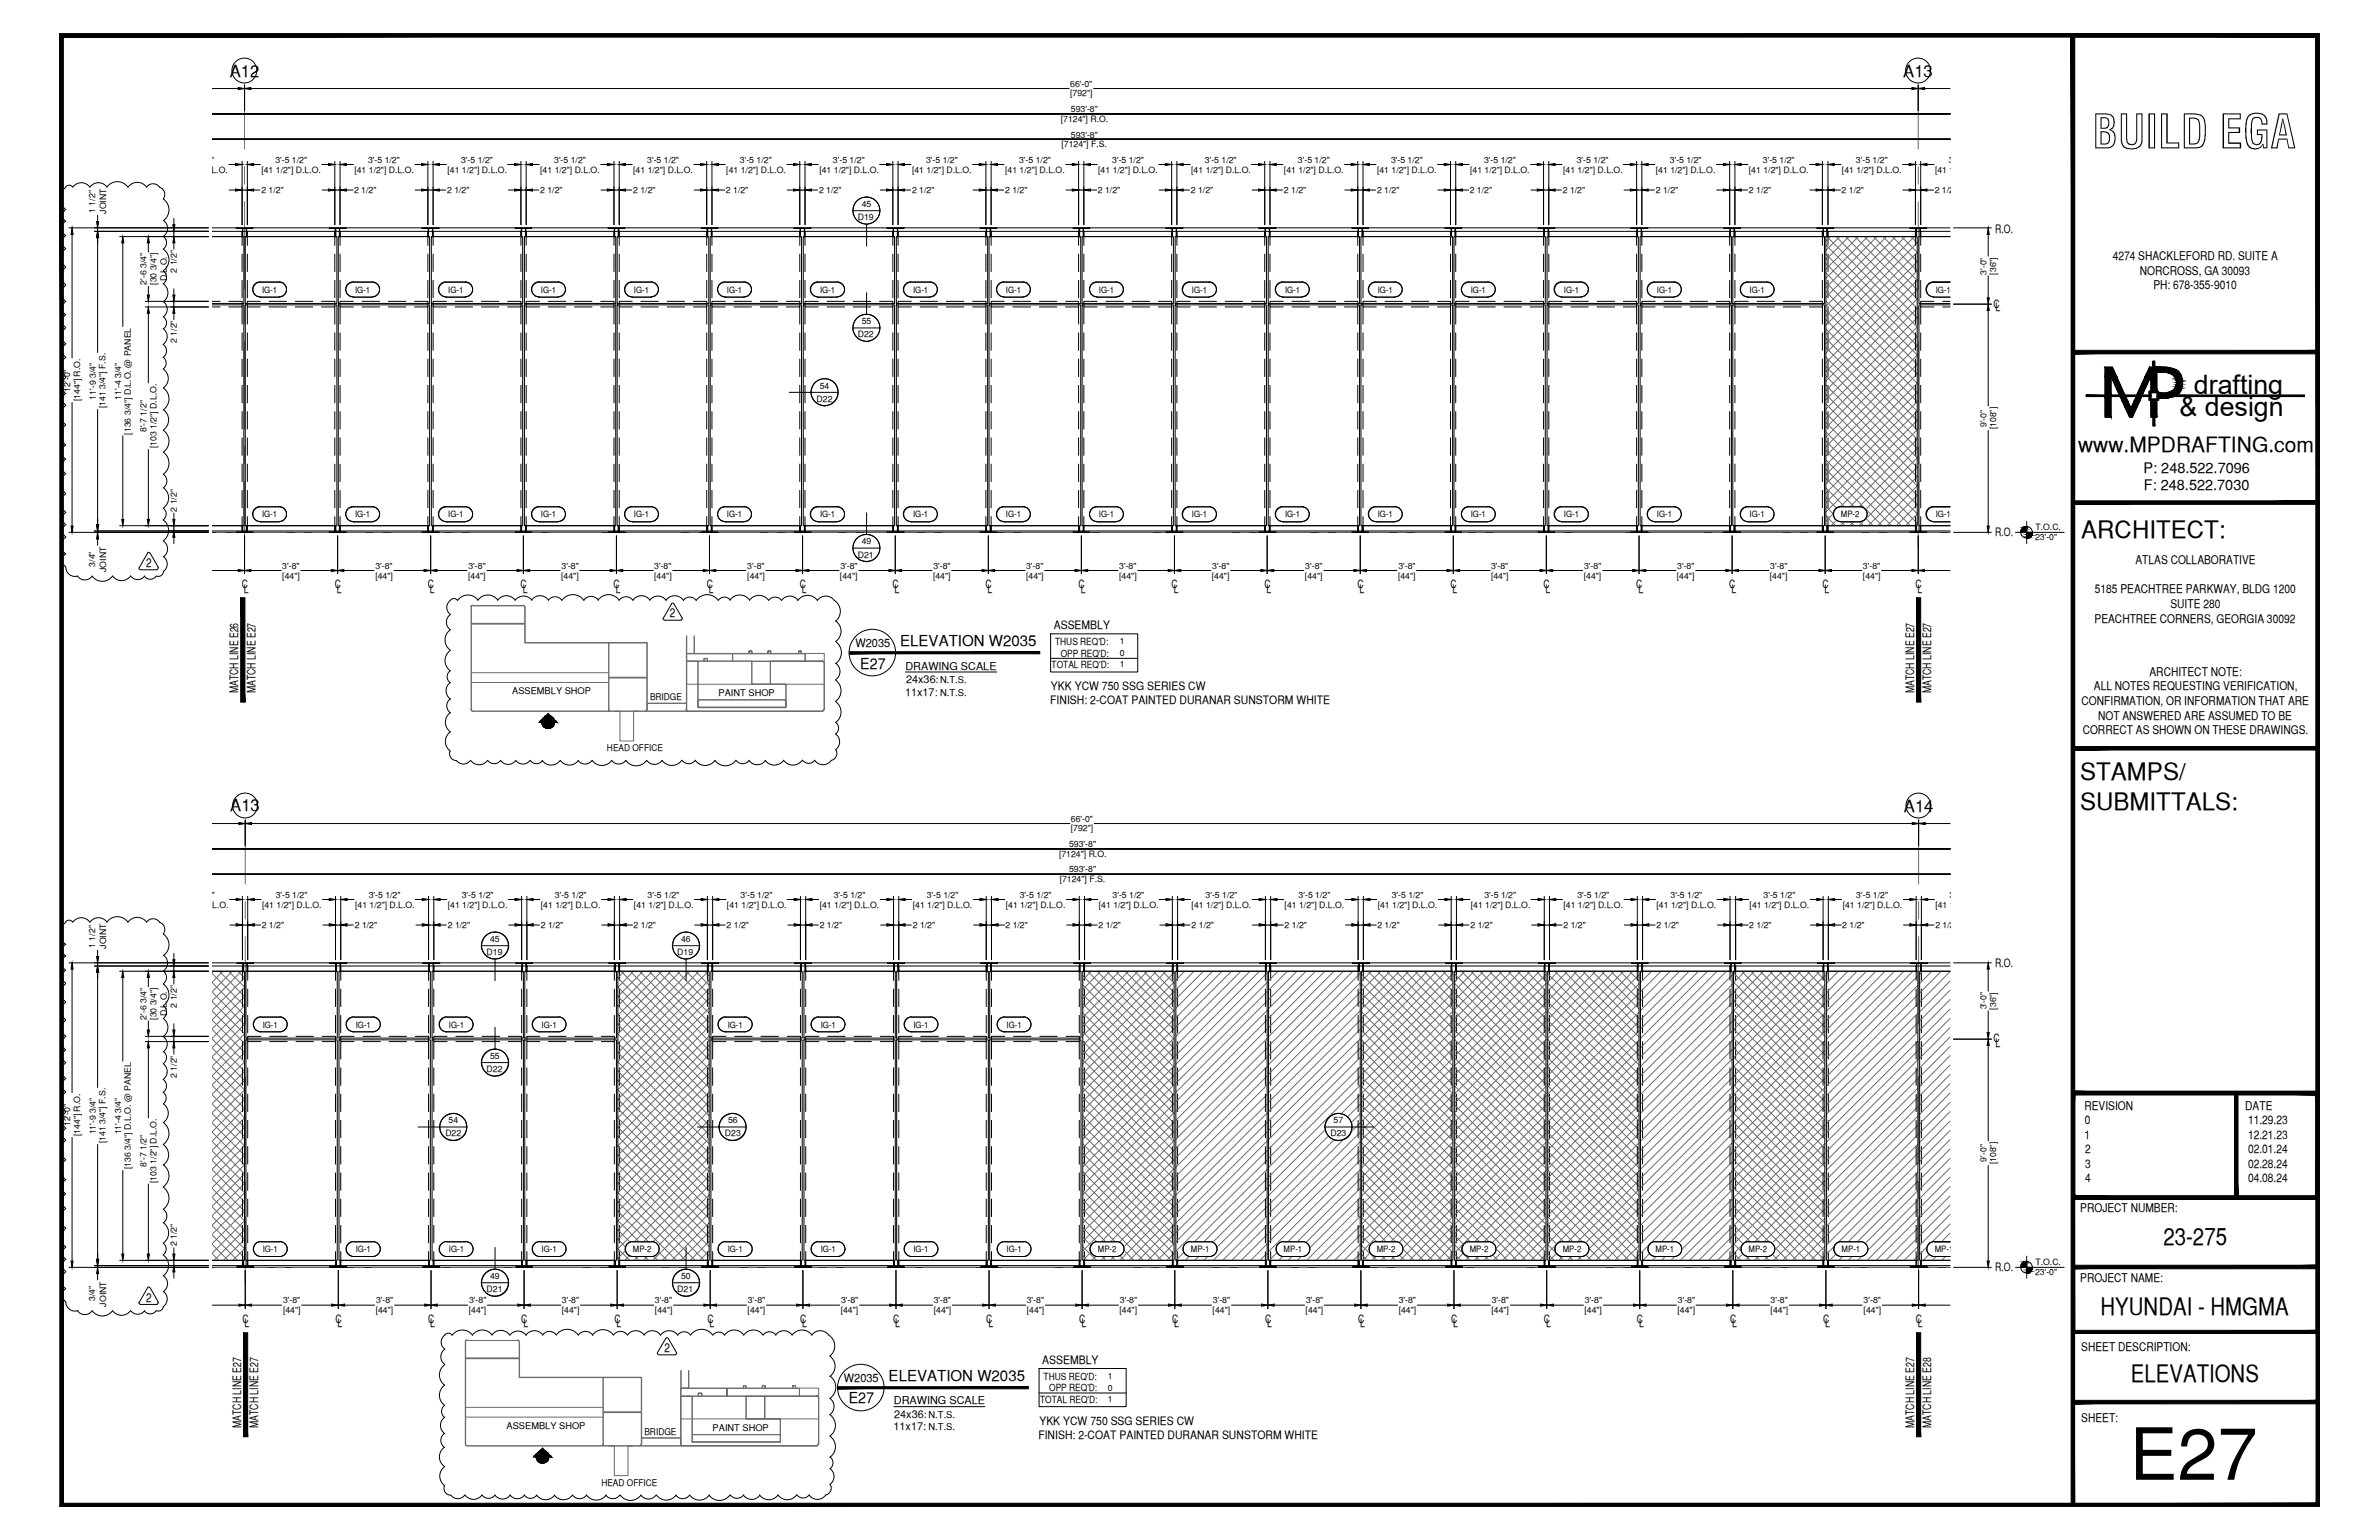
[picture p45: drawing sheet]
<svg xmlns="http://www.w3.org/2000/svg" width="432mm" height="279mm" viewBox="0 0 432 279" stroke-linecap="round" stroke-linejoin="round" font-family="sans-serif">
<defs><g id="words">
<text font-size="13.1" x="386.5" y="268.5">E27</text>
<text font-size="8.5" x="379.8" y="26.9">BUILD EGA</text>
<g font-size="4.9">
<text x="398.2" y="71.5">drafting</text>
<text x="395.6" y="75.5">&amp; design</text>
</g>
<g font-size="4.4">
<text x="377.8" y="97.5">ARCHITECT:</text>
<text x="377.6" y="141.5">STAMPS/</text>
<text x="377.6" y="146.9">SUBMITTALS:</text>
<text x="392.7" y="225.8">23-275</text>
<text x="381.3" y="238.5">HYUNDAI - HMGMA</text>
<text x="386.8" y="250.7">ELEVATIONS</text>
</g>
<text font-size="3.8" x="377.2" y="82">www.MPDRAFTING.com</text>
<g font-size="3">
<text x="41.7" y="13.9">A12</text>
<text x="345.4" y="13.9">A13</text>
<text x="41.8" y="147.2">A13</text>
<text x="345.6" y="147.3">A14</text>
</g>
<g font-size="2.7">
<text x="163.4" y="117.3">ELEVATION W2035</text>
<text x="156.1" y="121.3">E27</text>
<text x="161.3" y="250.6">ELEVATION W2035</text>
<text x="154.1" y="254.6">E27</text>
</g>
<g font-size="2.6">
<text x="389.1" y="85.8">P: 248.522.7096</text>
<text x="389.1" y="89">F: 248.522.7030</text>
</g>
<g font-size="2.3">
<text x="26.5" y="102.9">2</text>
<text x="121.6" y="112">2</text>
<text x="26.5" y="236.2">2</text>
<text x="120.6" y="245.3">2</text>
</g>
<g font-size="2.2">
<text x="383.5" y="47.1">4274 SHACKLEFORD RD. SUITE A</text>
<text x="388.4" y="49.8">NORCROSS, GA 30093</text>
<text x="390.8" y="52.5">PH: 678-355-9010</text>
<text x="380.2" y="107.6">5185 PEACHTREE PARKWAY, BLDG 1200</text>
<text x="387.6" y="102.3">ATLAS COLLABORATIVE</text>
<text x="380.2" y="113">PEACHTREE CORNERS, GEORGIA 30092</text>
<text x="394" y="110.3">SUITE 280</text>
<text x="380" y="125.2">ALL NOTES REQUESTING VERIFICATION,</text>
<text x="390.1" y="122.6">ARCHITECT NOTE:</text>
<text x="377.8" y="127.9">CONFIRMATION, OR INFORMATION THAT ARE</text>
<text x="380.8" y="130.6">NOT ANSWERED ARE ASSUMED TO BE</text>
<text x="378" y="133.2">CORRECT AS SHOWN ON THESE DRAWINGS.</text>
<text x="378.3" y="201.3">REVISION</text>
<text x="378.4" y="204">0</text>
<text x="407.5" y="201.3">DATE</text>
<text x="408" y="204">11.29.23</text>
<text x="378.3" y="206.6">1</text>
<text x="378.5" y="209.2">2</text>
<text x="408" y="206.6">12.21.23</text>
<text x="408" y="209.2">02.01.24</text>
<text x="378.5" y="211.9">3</text>
<text x="378.5" y="214.5">4</text>
<text x="408" y="211.9">02.28.24</text>
<text x="408" y="214.5">04.08.24</text>
<text x="377.6" y="219.9">PROJECT NUMBER:</text>
<text x="377.6" y="232.5">PROJECT NAME:</text>
<text x="377.8" y="245.2">SHEET DESCRIPTION:</text>
<text x="377.8" y="257.9">SHEET:</text>
</g>
<g font-size="2.1">
<text x="362.1" y="42.2">R.O.</text>
<text x="361.8" y="55.8">C</text>
<text x="362.2" y="56.5">L</text>
<text x="362.1" y="97.3">R.O.</text>
<text x="43.9" y="106.7">C</text>
<text x="44.3" y="107.5">L</text>
<text x="60.8" y="106.7">C</text>
<text x="61.2" y="107.5">L</text>
<text x="77.7" y="106.7">C</text>
<text x="78" y="107.5">L</text>
<text x="94.5" y="106.7">C</text>
<text x="94.9" y="107.5">L</text>
<text x="111.4" y="106.7">C</text>
<text x="111.8" y="107.5">L</text>
<text x="128.3" y="106.7">C</text>
<text x="128.7" y="107.5">L</text>
<text x="145.2" y="106.7">C</text>
<text x="145.5" y="107.5">L</text>
<text x="162" y="106.7">C</text>
<text x="162.4" y="107.5">L</text>
<text x="178.9" y="106.7">C</text>
<text x="179.3" y="107.5">L</text>
<text x="195.8" y="106.7">C</text>
<text x="196.2" y="107.5">L</text>
<text x="212.7" y="106.7">C</text>
<text x="213" y="107.5">L</text>
<text x="229.5" y="106.7">C</text>
<text x="229.9" y="107.5">L</text>
<text x="246.4" y="106.7">C</text>
<text x="246.8" y="107.5">L</text>
<text x="263.3" y="106.7">C</text>
<text x="263.7" y="107.5">L</text>
<text x="280.2" y="106.7">C</text>
<text x="280.5" y="107.5">L</text>
<text x="297" y="106.7">C</text>
<text x="297.4" y="107.5">L</text>
<text x="313.9" y="106.7">C</text>
<text x="314.3" y="107.5">L</text>
<text x="330.8" y="106.7">C</text>
<text x="331.2" y="107.5">L</text>
<text x="347.7" y="106.7">C</text>
<text x="348" y="107.5">L</text>
<text x="155.3" y="117.5">W2035</text>
<text x="191.3" y="114.1">ASSEMBLY</text>
<text x="43.2" y="125.8" transform="rotate(-90 43.2 125.8)">MATCH LINE E26</text>
<text x="46.4" y="125.8" transform="rotate(-90 46.4 125.8)">MATCH LINE E27</text>
<text x="190.8" y="125.2">YKK YCW 750 SSG SERIES CW</text>
<text x="347.4" y="125.8" transform="rotate(-90 347.4 125.8)">MATCH LINE E27</text>
<text x="350.5" y="125.8" transform="rotate(-90 350.5 125.8)">MATCH LINE E27</text>
<text x="190.6" y="127.8">FINISH: 2-COAT PAINTED DURANAR SUNSTORM WHITE</text>
<text x="362.1" y="175.5">R.O.</text>
<text x="361.8" y="189.1">C</text>
<text x="362.2" y="189.9">L</text>
<text x="362.1" y="230.6">R.O.</text>
<text x="44" y="240.1">C</text>
<text x="44.4" y="240.8">L</text>
<text x="60.9" y="240.1">C</text>
<text x="61.3" y="240.8">L</text>
<text x="77.7" y="240.1">C</text>
<text x="78.1" y="240.8">L</text>
<text x="94.6" y="240.1">C</text>
<text x="95" y="240.8">L</text>
<text x="111.5" y="240.1">C</text>
<text x="111.9" y="240.8">L</text>
<text x="128.4" y="240.1">C</text>
<text x="128.8" y="240.8">L</text>
<text x="145.2" y="240.1">C</text>
<text x="145.6" y="240.8">L</text>
<text x="162.1" y="240.1">C</text>
<text x="162.5" y="240.8">L</text>
<text x="179" y="240.1">C</text>
<text x="179.4" y="240.8">L</text>
<text x="195.9" y="240.1">C</text>
<text x="196.3" y="240.8">L</text>
<text x="212.7" y="240.1">C</text>
<text x="213.1" y="240.8">L</text>
<text x="229.6" y="240.1">C</text>
<text x="230" y="240.8">L</text>
<text x="246.5" y="240.1">C</text>
<text x="246.9" y="240.8">L</text>
<text x="263.4" y="240.1">C</text>
<text x="263.8" y="240.8">L</text>
<text x="280.2" y="240.1">C</text>
<text x="280.6" y="240.8">L</text>
<text x="297.1" y="240.1">C</text>
<text x="297.5" y="240.8">L</text>
<text x="314" y="240.1">C</text>
<text x="314.4" y="240.8">L</text>
<text x="330.9" y="240.1">C</text>
<text x="331.3" y="240.8">L</text>
<text x="347.7" y="240.1">C</text>
<text x="348.1" y="240.8">L</text>
<text x="153.2" y="250.8">W2035</text>
<text x="189.2" y="247.4">ASSEMBLY</text>
<text x="43.8" y="259.1" transform="rotate(-90 43.8 259.1)">MATCH LINE E27</text>
<text x="46.9" y="259.1" transform="rotate(-90 46.9 259.1)">MATCH LINE E27</text>
<text x="188.5" y="261">FINISH: 2-COAT PAINTED DURANAR SUNSTORM WHITE</text>
<text x="188.7" y="258.4">YKK YCW 750 SSG SERIES CW</text>
<text x="347.4" y="259.1" transform="rotate(-90 347.4 259.1)">MATCH LINE E27</text>
<text x="350.5" y="259.1" transform="rotate(-90 350.5 259.1)">MATCH LINE E28</text>
</g>
<g font-size="2">
<text x="164.3" y="121.5">DRAWING SCALE</text>
<text x="164.5" y="123.9">24x36:</text>
<text x="164.3" y="126.2">11x17:</text>
<text x="162.2" y="254.8">DRAWING SCALE</text>
<text x="162.3" y="257.2">24x36:</text>
<text x="162.2" y="259.5">11x17:</text>
</g>
<g font-size="1.8">
<text x="191.5" y="117">THUS REQ'D:</text>
<text x="192.5" y="119.1">OPP REQ'D:</text>
<text x="190.9" y="121.2">TOTAL REQ'D:</text>
<text x="189.4" y="250.3">THUS REQ'D:</text>
<text x="188.8" y="254.5">TOTAL REQ'D:</text>
<text x="190.4" y="252.4">OPP REQ'D:</text>
</g>
<g font-size="1.7">
<text x="93" y="125.9">ASSEMBLY SHOP</text>
<text x="170.6" y="124">N.T.S.</text>
<text x="118" y="126.9">BRIDGE</text>
<text x="130.4" y="126.3">PAINT SHOP</text>
<text x="170.6" y="126.2">N.T.S.</text>
<text x="110.2" y="136.3">HEAD OFFICE</text>
<text x="168.5" y="257.2">N.T.S.</text>
<text x="91.9" y="259.2">ASSEMBLY SHOP</text>
<text x="117" y="260.3">BRIDGE</text>
<text x="129.3" y="259.6">PAINT SHOP</text>
<text x="168.5" y="259.5">N.T.S.</text>
<text x="109.2" y="269.6">HEAD OFFICE</text>
</g>
<g font-size="1.6">
<text x="194.2" y="15.7">66'-0&quot;</text>
<text x="194.2" y="17.5">[792&quot;]</text>
<text x="192.5" y="22.1">[7124&quot;] R.O.</text>
<text x="194.4" y="20.3">593'-8&quot;</text>
<text x="33.1" y="29.5">3'-5 1/2&quot;</text>
<text x="50" y="29.5">3'-5 1/2&quot;</text>
<text x="66.8" y="29.5">3'-5 1/2&quot;</text>
<text x="83.7" y="29.5">3'-5 1/2&quot;</text>
<text x="100.6" y="29.5">3'-5 1/2&quot;</text>
<text x="117.5" y="29.5">3'-5 1/2&quot;</text>
<text x="134.3" y="29.5">3'-5 1/2&quot;</text>
<text x="151.2" y="29.5">3'-5 1/2&quot;</text>
<text x="168.1" y="29.5">3'-5 1/2&quot;</text>
<text x="185" y="29.5">3'-5 1/2&quot;</text>
<text x="192.7" y="26.7">[7124&quot;] F.S.</text>
<text x="194.4" y="25">593'-8&quot;</text>
<text x="201.9" y="29.5">3'-5 1/2&quot;</text>
<text x="218.7" y="29.5">3'-5 1/2&quot;</text>
<text x="235.6" y="29.5">3'-5 1/2&quot;</text>
<text x="252.5" y="29.5">3'-5 1/2&quot;</text>
<text x="269.4" y="29.5">3'-5 1/2&quot;</text>
<text x="286.2" y="29.5">3'-5 1/2&quot;</text>
<text x="303.1" y="29.5">3'-5 1/2&quot;</text>
<text x="320" y="29.5">3'-5 1/2&quot;</text>
<text x="336.9" y="29.5">3'-5 1/2&quot;</text>
<text x="353.7" y="29.5">3'-5 1/2&quot;</text>
<text x="30.5" y="31.3">[41 1/2&quot;] D.L.O.</text>
<text x="47.4" y="35.1">2 1/2&quot;</text>
<text x="47.4" y="31.3">[41 1/2&quot;] D.L.O.</text>
<text x="64.3" y="35.1">2 1/2&quot;</text>
<text x="64.3" y="31.3">[41 1/2&quot;] D.L.O.</text>
<text x="81.2" y="35.1">2 1/2&quot;</text>
<text x="81.2" y="31.3">[41 1/2&quot;] D.L.O.</text>
<text x="98" y="35.1">2 1/2&quot;</text>
<text x="98" y="31.3">[41 1/2&quot;] D.L.O.</text>
<text x="114.9" y="35.1">2 1/2&quot;</text>
<text x="114.9" y="31.3">[41 1/2&quot;] D.L.O.</text>
<text x="131.8" y="35.1">2 1/2&quot;</text>
<text x="131.8" y="31.3">[41 1/2&quot;] D.L.O.</text>
<text x="148.7" y="35.1">2 1/2&quot;</text>
<text x="148.7" y="31.3">[41 1/2&quot;] D.L.O.</text>
<text x="165.5" y="35.1">2 1/2&quot;</text>
<text x="165.5" y="31.3">[41 1/2&quot;] D.L.O.</text>
<text x="182.4" y="35.1">2 1/2&quot;</text>
<text x="182.4" y="31.3">[41 1/2&quot;] D.L.O.</text>
<text x="199.3" y="35.1">2 1/2&quot;</text>
<text x="199.3" y="31.3">[41 1/2&quot;] D.L.O.</text>
<text x="216.2" y="35.1">2 1/2&quot;</text>
<text x="216.2" y="31.3">[41 1/2&quot;] D.L.O.</text>
<text x="233" y="35.1">2 1/2&quot;</text>
<text x="233" y="31.3">[41 1/2&quot;] D.L.O.</text>
<text x="249.9" y="35.1">2 1/2&quot;</text>
<text x="249.9" y="31.3">[41 1/2&quot;] D.L.O.</text>
<text x="266.8" y="35.1">2 1/2&quot;</text>
<text x="266.8" y="31.3">[41 1/2&quot;] D.L.O.</text>
<text x="283.7" y="35.1">2 1/2&quot;</text>
<text x="283.7" y="31.3">[41 1/2&quot;] D.L.O.</text>
<text x="300.5" y="35.1">2 1/2&quot;</text>
<text x="300.5" y="31.3">[41 1/2&quot;] D.L.O.</text>
<text x="317.4" y="35.1">2 1/2&quot;</text>
<text x="317.4" y="31.3">[41 1/2&quot;] D.L.O.</text>
<text x="334.3" y="35.1">2 1/2&quot;</text>
<text x="334.3" y="31.3">[41 1/2&quot;] D.L.O.</text>
<text x="351.2" y="35.1">2 1/2&quot;</text>
<text x="351.2" y="31.3">[41 1/2&quot;] D.L.O.</text>
<text x="17.3" y="38.6" transform="rotate(-90 17.3 38.6)">1 1/2&quot;</text>
<text x="19.2" y="38.8" transform="rotate(-90 19.2 38.8)">JOINT</text>
<text x="155.7" y="39.9">D19</text>
<text x="156.4" y="37.5">45</text>
<text x="26.6" y="51.7" transform="rotate(-90 26.6 51.7)">2'-6 3/4&quot;</text>
<text x="28.4" y="51.7" transform="rotate(-90 28.4 51.7)">[30 3/4&quot;]</text>
<text x="30.3" y="51.1" transform="rotate(-90 30.3 51.1)">D.L.O.</text>
<text x="32.1" y="49.5" transform="rotate(-90 32.1 49.5)">2 1/2&quot;</text>
<text x="47.6" y="53.1">IG-1</text>
<text x="64.5" y="53.1">IG-1</text>
<text x="81.3" y="53.1">IG-1</text>
<text x="98.2" y="53.1">IG-1</text>
<text x="115.1" y="53.1">IG-1</text>
<text x="132" y="53.1">IG-1</text>
<text x="148.8" y="53.1">IG-1</text>
<text x="165.7" y="53.1">IG-1</text>
<text x="182.6" y="53.1">IG-1</text>
<text x="199.5" y="53.1">IG-1</text>
<text x="216.3" y="53.1">IG-1</text>
<text x="233.2" y="53.1">IG-1</text>
<text x="250.1" y="53.1">IG-1</text>
<text x="267" y="53.1">IG-1</text>
<text x="283.8" y="53.1">IG-1</text>
<text x="300.7" y="53.1">IG-1</text>
<text x="317.6" y="53.1">IG-1</text>
<text x="351.3" y="53.1">IG-1</text>
<text x="360.6" y="49.8" transform="rotate(-90 360.6 49.8)">3'-0&quot;</text>
<text x="362.3" y="49.8" transform="rotate(-90 362.3 49.8)">[36&quot;]</text>
<text x="156.4" y="58.8">55</text>
<text x="32.1" y="62.2" transform="rotate(-90 32.1 62.2)">2 1/2&quot;</text>
<text x="155.7" y="61.2">D22</text>
<text x="12.8" y="71.1" transform="rotate(-90 12.8 71.1)">12'-0&quot;</text>
<text x="148.8" y="70.5">54</text>
<text x="14.5" y="72.8" transform="rotate(-90 14.5 72.8)">[144&quot;] R.O.</text>
<text x="17.4" y="72.5" transform="rotate(-90 17.4 72.5)">11'-9 3/4&quot;</text>
<text x="19.2" y="74.1" transform="rotate(-90 19.2 74.1)">[141 3/4&quot;] F.S.</text>
<text x="22" y="72.5" transform="rotate(-90 22 72.5)">11'-4 3/4&quot;</text>
<text x="148.2" y="72.9">D22</text>
<text x="360.6" y="77.5" transform="rotate(-90 360.6 77.5)">9'-0&quot;</text>
<text x="362.3" y="77.9" transform="rotate(-90 362.3 77.9)">[108&quot;]</text>
<text x="23.7" y="78.9" transform="rotate(-90 23.7 78.9)">[136 3/4&quot;] D.L.O. @ PANEL</text>
<text x="26.6" y="78.4" transform="rotate(-90 26.6 78.4)">8'-7 1/2&quot;</text>
<text x="28.4" y="81.3" transform="rotate(-90 28.4 81.3)">[103 1/2&quot;] D.L.O.</text>
<text x="32.1" y="92.8" transform="rotate(-90 32.1 92.8)">2 1/2&quot;</text>
<text x="47.6" y="93.9">IG-1</text>
<text x="64.5" y="93.9">IG-1</text>
<text x="81.3" y="93.9">IG-1</text>
<text x="98.2" y="93.9">IG-1</text>
<text x="115.1" y="93.9">IG-1</text>
<text x="132" y="93.9">IG-1</text>
<text x="148.8" y="93.9">IG-1</text>
<text x="165.7" y="93.9">IG-1</text>
<text x="182.6" y="93.9">IG-1</text>
<text x="199.5" y="93.9">IG-1</text>
<text x="216.3" y="93.9">IG-1</text>
<text x="233.2" y="93.9">IG-1</text>
<text x="250.1" y="93.9">IG-1</text>
<text x="267" y="93.9">IG-1</text>
<text x="283.8" y="93.9">IG-1</text>
<text x="300.7" y="93.9">IG-1</text>
<text x="317.6" y="93.9">IG-1</text>
<text x="334.1" y="93.9">MP-2</text>
<text x="351.3" y="93.9">IG-1</text>
<text x="155.7" y="101.2">D21</text>
<text x="156.4" y="98.7">49</text>
<text x="369.4" y="98">23'-0&quot;</text>
<text x="369.4" y="96.1">T.O.C.</text>
<text x="17.3" y="102.8" transform="rotate(-90 17.3 102.8)">3/4&quot;</text>
<text x="19.2" y="103.8" transform="rotate(-90 19.2 103.8)">JOINT</text>
<text x="51.2" y="103.2">3'-8&quot;</text>
<text x="51.2" y="105">[44&quot;]</text>
<text x="68.1" y="103.2">3'-8&quot;</text>
<text x="68.1" y="105">[44&quot;]</text>
<text x="85" y="105">[44&quot;]</text>
<text x="85" y="103.2">3'-8&quot;</text>
<text x="101.9" y="105">[44&quot;]</text>
<text x="101.9" y="103.2">3'-8&quot;</text>
<text x="118.7" y="103.2">3'-8&quot;</text>
<text x="118.7" y="105">[44&quot;]</text>
<text x="135.6" y="103.2">3'-8&quot;</text>
<text x="135.6" y="105">[44&quot;]</text>
<text x="152.5" y="105">[44&quot;]</text>
<text x="152.5" y="103.2">3'-8&quot;</text>
<text x="169.4" y="105">[44&quot;]</text>
<text x="169.4" y="103.2">3'-8&quot;</text>
<text x="186.2" y="103.2">3'-8&quot;</text>
<text x="186.2" y="105">[44&quot;]</text>
<text x="203.1" y="103.2">3'-8&quot;</text>
<text x="203.1" y="105">[44&quot;]</text>
<text x="220" y="105">[44&quot;]</text>
<text x="220" y="103.2">3'-8&quot;</text>
<text x="236.9" y="105">[44&quot;]</text>
<text x="236.9" y="103.2">3'-8&quot;</text>
<text x="253.7" y="105">[44&quot;]</text>
<text x="253.8" y="103.2">3'-8&quot;</text>
<text x="270.6" y="103.2">3'-8&quot;</text>
<text x="270.6" y="105">[44&quot;]</text>
<text x="287.5" y="105">[44&quot;]</text>
<text x="287.5" y="103.2">3'-8&quot;</text>
<text x="304.4" y="105">[44&quot;]</text>
<text x="304.4" y="103.2">3'-8&quot;</text>
<text x="321.2" y="105">[44&quot;]</text>
<text x="321.3" y="103.2">3'-8&quot;</text>
<text x="338.1" y="103.2">3'-8&quot;</text>
<text x="338.1" y="105">[44&quot;]</text>
<text x="203.3" y="116.9">1</text>
<text x="203.3" y="119.1">0</text>
<text x="203.3" y="121">1</text>
<text x="194.4" y="149.1">66'-0&quot;</text>
<text x="192.2" y="155.4">[7124&quot;] R.O.</text>
<text x="194.1" y="153.7">593'-8&quot;</text>
<text x="194.4" y="150.8">[792&quot;]</text>
<text x="192.3" y="160">[7124&quot;] F.S.</text>
<text x="194.1" y="158.2">593'-8&quot;</text>
<text x="30.7" y="164.7">[41 1/2&quot;] D.L.O.</text>
<text x="33.2" y="162.9">3'-5 1/2&quot;</text>
<text x="47.6" y="164.7">[41 1/2&quot;] D.L.O.</text>
<text x="50" y="162.9">3'-5 1/2&quot;</text>
<text x="64.5" y="164.7">[41 1/2&quot;] D.L.O.</text>
<text x="66.9" y="162.9">3'-5 1/2&quot;</text>
<text x="81.3" y="164.7">[41 1/2&quot;] D.L.O.</text>
<text x="83.8" y="162.9">3'-5 1/2&quot;</text>
<text x="98.2" y="164.7">[41 1/2&quot;] D.L.O.</text>
<text x="100.7" y="162.9">3'-5 1/2&quot;</text>
<text x="115.1" y="164.7">[41 1/2&quot;] D.L.O.</text>
<text x="117.5" y="162.9">3'-5 1/2&quot;</text>
<text x="132" y="164.7">[41 1/2&quot;] D.L.O.</text>
<text x="134.4" y="162.9">3'-5 1/2&quot;</text>
<text x="148.8" y="164.7">[41 1/2&quot;] D.L.O.</text>
<text x="151.3" y="162.9">3'-5 1/2&quot;</text>
<text x="165.7" y="164.7">[41 1/2&quot;] D.L.O.</text>
<text x="168.2" y="162.9">3'-5 1/2&quot;</text>
<text x="182.6" y="164.7">[41 1/2&quot;] D.L.O.</text>
<text x="185.1" y="162.9">3'-5 1/2&quot;</text>
<text x="199.5" y="164.7">[41 1/2&quot;] D.L.O.</text>
<text x="201.9" y="162.9">3'-5 1/2&quot;</text>
<text x="216.3" y="164.7">[41 1/2&quot;] D.L.O.</text>
<text x="218.8" y="162.9">3'-5 1/2&quot;</text>
<text x="233.2" y="164.7">[41 1/2&quot;] D.L.O.</text>
<text x="235.7" y="162.9">3'-5 1/2&quot;</text>
<text x="250.1" y="164.7">[41 1/2&quot;] D.L.O.</text>
<text x="252.6" y="162.9">3'-5 1/2&quot;</text>
<text x="267" y="164.7">[41 1/2&quot;] D.L.O.</text>
<text x="269.4" y="162.9">3'-5 1/2&quot;</text>
<text x="283.8" y="164.7">[41 1/2&quot;] D.L.O.</text>
<text x="286.3" y="162.9">3'-5 1/2&quot;</text>
<text x="300.7" y="164.7">[41 1/2&quot;] D.L.O.</text>
<text x="303.2" y="162.9">3'-5 1/2&quot;</text>
<text x="317.6" y="164.7">[41 1/2&quot;] D.L.O.</text>
<text x="320.1" y="162.9">3'-5 1/2&quot;</text>
<text x="334.5" y="164.7">[41 1/2&quot;] D.L.O.</text>
<text x="336.9" y="162.9">3'-5 1/2&quot;</text>
<text x="351.3" y="164.7">[41 1/2&quot;] D.L.O.</text>
<text x="353.8" y="162.9">3'-5 1/2&quot;</text>
<text x="17.3" y="172" transform="rotate(-90 17.3 172)">1 1/2&quot;</text>
<text x="19.2" y="172.1" transform="rotate(-90 19.2 172.1)">JOINT</text>
<text x="47.5" y="168.3">2 1/2&quot;</text>
<text x="64.4" y="168.3">2 1/2&quot;</text>
<text x="81.3" y="168.3">2 1/2&quot;</text>
<text x="88.3" y="173.3">D19</text>
<text x="89" y="170.9">45</text>
<text x="98.2" y="168.3">2 1/2&quot;</text>
<text x="115" y="168.3">2 1/2&quot;</text>
<text x="122.9" y="173.3">D19</text>
<text x="123.6" y="170.9">46</text>
<text x="131.9" y="168.3">2 1/2&quot;</text>
<text x="148.8" y="168.3">2 1/2&quot;</text>
<text x="165.7" y="168.3">2 1/2&quot;</text>
<text x="182.5" y="168.3">2 1/2&quot;</text>
<text x="199.4" y="168.3">2 1/2&quot;</text>
<text x="216.3" y="168.3">2 1/2&quot;</text>
<text x="233.2" y="168.3">2 1/2&quot;</text>
<text x="250" y="168.3">2 1/2&quot;</text>
<text x="266.9" y="168.3">2 1/2&quot;</text>
<text x="283.8" y="168.3">2 1/2&quot;</text>
<text x="300.7" y="168.3">2 1/2&quot;</text>
<text x="317.5" y="168.3">2 1/2&quot;</text>
<text x="334.4" y="168.3">2 1/2&quot;</text>
<text x="351.3" y="168.3">2 1/2&quot;</text>
<text x="26.6" y="185" transform="rotate(-90 26.6 185)">2'-6 3/4&quot;</text>
<text x="28.4" y="185" transform="rotate(-90 28.4 185)">[30 3/4&quot;]</text>
<text x="30.3" y="184.4" transform="rotate(-90 30.3 184.4)">D.L.O.</text>
<text x="32.1" y="182.8" transform="rotate(-90 32.1 182.8)">2 1/2&quot;</text>
<text x="360.6" y="183.1" transform="rotate(-90 360.6 183.1)">3'-0&quot;</text>
<text x="362.3" y="183.2" transform="rotate(-90 362.3 183.2)">[36&quot;]</text>
<text x="47.7" y="186.4">IG-1</text>
<text x="64.6" y="186.4">IG-1</text>
<text x="81.5" y="186.4">IG-1</text>
<text x="98.3" y="186.4">IG-1</text>
<text x="132.1" y="186.4">IG-1</text>
<text x="149" y="186.4">IG-1</text>
<text x="165.8" y="186.4">IG-1</text>
<text x="182.7" y="186.4">IG-1</text>
<text x="32.1" y="195.6" transform="rotate(-90 32.1 195.6)">2 1/2&quot;</text>
<text x="88.3" y="194.5">D22</text>
<text x="89" y="192.1">55</text>
<text x="81.4" y="203.8">54</text>
<text x="132.1" y="203.8">56</text>
<text x="242.1" y="203.8">57</text>
<text x="12.8" y="204.3" transform="rotate(-90 12.8 204.3)">12'-0&quot;</text>
<text x="14.5" y="206.2" transform="rotate(-90 14.5 206.2)">[144&quot;] R.O.</text>
<text x="17.4" y="205.8" transform="rotate(-90 17.4 205.8)">11'-9 3/4&quot;</text>
<text x="19.2" y="207.5" transform="rotate(-90 19.2 207.5)">[141 3/4&quot;] F.S.</text>
<text x="22" y="205.8" transform="rotate(-90 22 205.8)">11'-4 3/4&quot;</text>
<text x="80.8" y="206.2">D22</text>
<text x="131.6" y="206.2">D23</text>
<text x="241.5" y="206.2">D23</text>
<text x="23.7" y="212.2" transform="rotate(-90 23.7 212.2)">[136 3/4&quot;] D.L.O. @ PANEL</text>
<text x="26.6" y="211.7" transform="rotate(-90 26.6 211.7)">8'-7 1/2&quot;</text>
<text x="28.4" y="214.6" transform="rotate(-90 28.4 214.6)">[103 1/2&quot;] D.L.O.</text>
<text x="360.6" y="210.8" transform="rotate(-90 360.6 210.8)">9'-0&quot;</text>
<text x="362.3" y="211.3" transform="rotate(-90 362.3 211.3)">[108&quot;]</text>
<text x="32.1" y="226.1" transform="rotate(-90 32.1 226.1)">2 1/2&quot;</text>
<text x="47.7" y="227.2">IG-1</text>
<text x="64.6" y="227.2">IG-1</text>
<text x="81.5" y="227.2">IG-1</text>
<text x="98.3" y="227.2">IG-1</text>
<text x="114.9" y="227.2">MP-2</text>
<text x="132.1" y="227.2">IG-1</text>
<text x="149" y="227.2">IG-1</text>
<text x="165.8" y="227.2">IG-1</text>
<text x="182.7" y="227.2">IG-1</text>
<text x="199.3" y="227.2">MP-2</text>
<text x="216.2" y="227.2">MP-1</text>
<text x="233" y="227.2">MP-1</text>
<text x="249.9" y="227.2">MP-2</text>
<text x="266.8" y="227.2">MP-2</text>
<text x="283.7" y="227.2">MP-2</text>
<text x="300.5" y="227.2">MP-1</text>
<text x="317.4" y="227.2">MP-2</text>
<text x="334.3" y="227.2">MP-1</text>
<text x="351.2" y="227.2">MP-1</text>
<text x="89" y="232">49</text>
<text x="123.6" y="232">50</text>
<text x="369.4" y="231.3">23'-0&quot;</text>
<text x="369.4" y="229.4">T.O.C.</text>
<text x="17.3" y="236.1" transform="rotate(-90 17.3 236.1)">3/4&quot;</text>
<text x="19.2" y="237" transform="rotate(-90 19.2 237)">JOINT</text>
<text x="51.4" y="236.5">3'-8&quot;</text>
<text x="51.4" y="238.3">[44&quot;]</text>
<text x="68.2" y="238.3">[44&quot;]</text>
<text x="68.3" y="236.5">3'-8&quot;</text>
<text x="85.1" y="238.3">[44&quot;]</text>
<text x="85.2" y="236.5">3'-8&quot;</text>
<text x="88.3" y="234.4">D21</text>
<text x="102" y="236.5">3'-8&quot;</text>
<text x="102" y="238.3">[44&quot;]</text>
<text x="118.9" y="236.5">3'-8&quot;</text>
<text x="118.9" y="238.3">[44&quot;]</text>
<text x="122.9" y="234.4">D21</text>
<text x="135.7" y="238.3">[44&quot;]</text>
<text x="135.8" y="236.5">3'-8&quot;</text>
<text x="152.6" y="238.3">[44&quot;]</text>
<text x="152.7" y="236.5">3'-8&quot;</text>
<text x="169.5" y="236.5">3'-8&quot;</text>
<text x="169.5" y="238.3">[44&quot;]</text>
<text x="186.4" y="236.5">3'-8&quot;</text>
<text x="186.4" y="238.3">[44&quot;]</text>
<text x="203.2" y="238.3">[44&quot;]</text>
<text x="203.3" y="236.5">3'-8&quot;</text>
<text x="220.1" y="238.3">[44&quot;]</text>
<text x="220.2" y="236.5">3'-8&quot;</text>
<text x="237" y="238.3">[44&quot;]</text>
<text x="237" y="236.5">3'-8&quot;</text>
<text x="253.9" y="236.5">3'-8&quot;</text>
<text x="253.9" y="238.3">[44&quot;]</text>
<text x="270.7" y="238.3">[44&quot;]</text>
<text x="270.8" y="236.5">3'-8&quot;</text>
<text x="287.6" y="238.3">[44&quot;]</text>
<text x="287.7" y="236.5">3'-8&quot;</text>
<text x="304.5" y="238.3">[44&quot;]</text>
<text x="304.5" y="236.5">3'-8&quot;</text>
<text x="321.4" y="236.5">3'-8&quot;</text>
<text x="321.4" y="238.3">[44&quot;]</text>
<text x="338.3" y="236.5">3'-8&quot;</text>
<text x="338.3" y="238.3">[44&quot;]</text>
<text x="201.1" y="250.3">1</text>
<text x="201.1" y="252.3">0</text>
<text x="201.1" y="254.4">1</text>
</g>
</g></defs>
<!-- layer: ROUGH OPENING -->
<path d="M38.5 41.3h315.4M38.5 96.6h315.4M38.5 174.7h315.4M38.5 229.9h315.4" fill="none" stroke="#000" stroke-width=".18"/>
<!-- layer: GRID LINES -->
<g fill="none" stroke="#6c6c6c" stroke-width=".18">
<path d="M44.4 15v12.1M348.2 15v12.1M44.4 30.2v3.2M44.4 36.6v15.9M348.2 30.2v3.2M348.2 36.6v15.9M44.4 55.6v3.2M348.2 55.6v3.2M44.4 62v15.9M348.2 62v15.9M39.3 96.6h1.6M42.5 96.6h9.5"/>
<path d="M44.4 81v3.2M44.4 87.4v12M53.6 96.6h1.6M56.8 96.6h9.5M67.9 96.6h1.6M71.1 96.6h9.5M82.2 96.6h1.6M85.3 96.6h9.6M96.5 96.6h1.5M99.6 96.6h9.6M110.7 96.6h1.6M113.9 96.6h9.6"/>
<path d="M125.1 96.6h1.6M128.3 96.6h9.5M139.4 96.6h1.6M142.6 96.6h9.5M153.7 96.6h1.6M156.8 96.6h9.6M168 96.6h1.5M171.1 96.6h9.6M182.2 96.6h1.6M185.4 96.6h9.5M196.5 96.6h1.6M199.7 96.6h9.5"/>
<path d="M210.8 96.6h1.6M214 96.6h9.5M225.1 96.6h1.6M228.3 96.6h9.5M239.4 96.6h1.6M242.6 96.6h9.5M253.7 96.6h1.6M256.9 96.6h9.5M268 96.6h1.6M271.1 96.6h9.6M282.3 96.6h1.5M285.4 96.6h9.6"/>
<path d="M296.5 96.6h1.6M299.7 96.6h9.5M310.8 96.6h1.6M314 96.6h9.5M325.1 96.6h1.6M328.3 96.6h9.5M339.4 96.6h1.6M342.6 96.6h9.5M348.2 81v3.2M348.2 87.4v12M353.7 96.6h.2M44.5 148.4v12"/>
<path d="M348.2 148.4v12M44.5 163.6v3.2M44.5 169.9v15.9M348.2 163.6v3.2M348.2 169.9v15.9M44.5 189v3.2M44.5 195.3v15.9M348.2 189v3.2M348.2 195.3v15.9M44.5 214.4v3.2M348.2 214.4v3.2M38.9 229.9h9.6"/>
<path d="M44.5 220.7v12M50 229.9h1.6M53.2 229.9h9.5M64.3 229.9h1.7M67.6 229.9h9.5M78.7 229.9h1.6M81.9 229.9h9.5M93 229.9h1.6M96.1 229.9h9.6M107.3 229.9h1.5M110.4 229.9h9.6M121.5 229.9h1.6"/>
<path d="M124.7 229.9h9.5M135.8 229.9h1.6M139 229.9h9.5M150.1 229.9h1.6M153.3 229.9h9.5M164.4 229.9h1.6M167.6 229.9h9.5M178.7 229.9h1.6M181.9 229.9h9.5M193 229.9h1.6M196.2 229.9h9.5M207.3 229.9h1.6"/>
<path d="M210.4 229.9h9.6M221.6 229.9h1.5M224.7 229.9h9.6M235.8 229.9h1.6M239 229.9h9.5M250.1 229.9h1.6M253.3 229.9h9.5M264.4 229.9h1.6M267.6 229.9h9.5M278.7 229.9h1.6M281.9 229.9h9.5M293 229.9h1.6"/>
<path d="M296.2 229.9h9.5M307.3 229.9h1.6M310.5 229.9h9.5M321.6 229.9h1.6M324.7 229.9h9.6M335.9 229.9h1.5M339 229.9h9.6M348.2 220.7v12M350.1 229.9h1.6M353.3 229.9h.6"/>
</g>
<g fill="none" stroke="#000" stroke-width=".18">
<circle cx="44.4" cy="12.8" r="2.25"/>
<circle cx="348.1" cy="12.8" r="2.25"/>
<circle cx="44.5" cy="146.1" r="2.25"/>
<circle cx="348.2" cy="146.1" r="2.25"/>
</g>
<!-- layer: DIM -->
<g fill="none" stroke="#000" stroke-width=".18">
<path d="M38.5 16.1h4.7M44.4 15.5v4.6M45.5 16.1h148.6M198.5 16.1h148.5M348.2 15.5v4.6M349.3 16.1h4.6M17.7 39.1v1.1M31.6 39.6v1.2M38.5 25.3h315.4M38.5 20.6h315.4M41.5 29.8h1.2M41.6 34.5h1.1"/>
<path d="M43.9 29.3v11.5M43.9 34.5h1M44.9 29.3v11.5M46 29.8h1.2M46 34.5h1.2M58.4 29.8h1.2M58.5 34.5h1.1M60.8 34.5h.9M60.8 29.3v11.5M61.7 29.3v11.5M62.9 29.8h1.2M62.9 34.5h1.2"/>
<path d="M75.3 29.8h1.2M75.4 34.5h1.1M77.7 34.5h.9M77.7 29.3v11.5M78.6 29.3v11.5M79.8 29.8h1.2M79.8 34.5h1.1M92.1 29.8h1.3M92.3 34.5h1.1M94.6 34.5h.9M94.6 29.3v11.5M95.5 29.3v11.5"/>
<path d="M96.6 29.8h1.3M96.6 34.5h1.2M109 29.8h1.2M109.1 34.5h1.1M111.4 34.5h1M111.4 29.3v11.5M112.4 29.3v11.5M113.5 29.8h1.2M113.5 34.5h1.2M125.9 29.8h1.2M126 34.5h1.1M128.3 34.5h.9"/>
<path d="M128.3 29.3v11.5M129.2 29.3v11.5M130.4 29.8h1.2M130.4 34.5h1.2M142.8 29.8h1.2M142.9 34.5h1.1M145.2 34.5h.9M145.2 29.3v11.5M146.1 29.3v11.5M147.3 29.8h1.2M147.3 34.5h1.1M159.6 29.8h1.3"/>
<path d="M159.8 34.5h1.1M162.1 34.5h.9M162.1 29.3v11.5M163 29.3v11.5M164.1 29.8h1.3M164.1 34.5h1.2M176.5 29.8h1.2M176.6 34.5h1.1M178.9 34.5h1M178.9 29.3v11.5M179.9 29.3v11.5M181 29.8h1.2"/>
<path d="M181 34.5h1.2M193.4 29.8h1.2M193.5 34.5h1.1M195.8 34.5h.9M195.8 29.3v11.5M196.7 29.3v11.5M197.9 29.8h1.2M197.9 34.5h1.2M210.3 29.8h1.2M210.4 34.5h1.1M212.7 34.5h.9M212.7 29.3v11.5"/>
<path d="M213.6 29.3v11.5M214.8 29.8h1.2M214.8 34.5h1.1M227.1 29.8h1.3M227.3 34.5h1.1M229.6 34.5h.9M229.6 29.3v11.5M230.5 29.3v11.5M231.6 29.8h1.3M231.6 34.5h1.2M244 29.8h1.2M244.1 34.5h1.1"/>
<path d="M246.4 34.5h1M246.4 29.3v11.5M247.4 29.3v11.5M248.5 29.8h1.2M248.5 34.5h1.2M260.9 29.8h1.2M261 34.5h1.1M263.3 34.5h.9M263.3 29.3v11.5M264.2 29.3v11.5M265.4 29.8h1.2M265.4 34.5h1.2"/>
<path d="M277.8 29.8h1.2M277.9 34.5h1.1M280.2 34.5h.9M280.2 29.3v11.5M281.1 29.3v11.5M282.3 29.8h1.2M282.3 34.5h1.1M294.6 29.8h1.3M294.8 34.5h1.1M297.1 34.5h.9M297.1 29.3v11.5M298 29.3v11.5"/>
<path d="M299.1 29.8h1.3M299.1 34.5h1.2M311.5 29.8h1.3M311.6 34.5h1.2M313.9 34.5h1M313.9 29.3v11.5M314.9 29.3v11.5M316 29.8h1.2M316 34.5h1.2M328.4 29.8h1.2M328.5 34.5h1.1M330.8 34.5h1"/>
<path d="M330.8 29.3v11.5M331.8 29.3v11.5M332.9 29.8h1.2M332.9 34.5h1.2M345.3 29.8h1.2M345.4 34.5h1.1M347.7 34.5h.9M347.7 29.3v11.5M348.6 29.3v11.5M349.8 29.8h1.2M349.8 34.5h1.2M12.5 41.3h25.3"/>
<path d="M13.1 42.5v22.5M17.1 42h20.7M17.7 41.3v.7M17.7 43.1v20.8M21.7 42.9h16.1M22.3 44.1v15.1M26.4 55.7h11.4M26.4 54.7h11.4M26.9 44.1v1.6M26.9 51.9v1.6M26.9 56.8v12.7M31.6 42v.9"/>
<path d="M31.6 44.1v1.1M31.6 52.4v1.1M31.6 54.7v1M31.6 56.8v1.2M354.6 41.3h6.8M354.6 55.2h6.8M360.9 42.5v4M360.9 50v4M360.9 56.3v17.4M13.1 73v22.4M17.7 74.3v20.9M22.3 79.1v15.1"/>
<path d="M360.9 78.1v17.3M12.5 96.6h25.3M17.1 96.3h20.7M17.7 96.3v.3M17.7 97.8v1.1M21.7 95.4h16.1M26.9 81.5v12.7M31.6 93.1v1.1M31.6 95.4v.9M31.6 97.5v1.1M44.4 97.2v6.9M61.3 97.2v6.9"/>
<path d="M78.2 97.2v6.9M95 97.2v6.9M111.9 97.2v6.9M128.8 97.2v6.9M145.7 97.2v6.9M162.5 97.2v6.9M179.4 97.2v6.9M196.3 97.2v6.9M213.2 97.2v6.9M230 97.2v6.9M246.9 97.2v6.9M263.8 97.2v6.9"/>
<path d="M280.7 97.2v6.9M297.5 97.2v6.9M314.4 97.2v6.9M331.3 97.2v6.9M348.2 97.2v6.9M354.6 96.6h6.8M38.5 103.5h4.7M45.5 103.5h5.6M54.6 103.5h5.5M62.4 103.5h5.5M71.5 103.5h5.5M79.3 103.5h5.5"/>
<path d="M88.4 103.5h5.5M96.1 103.5h5.6M105.2 103.5h5.5M113 103.5h5.6M122.1 103.5h5.5M129.9 103.5h5.5M139 103.5h5.5M146.8 103.5h5.5M155.9 103.5h5.5M163.6 103.5h5.6M172.7 103.5h5.5M180.5 103.5h5.6"/>
<path d="M189.6 103.5h5.5M197.4 103.5h5.5M206.5 103.5h5.5M214.3 103.5h5.5M223.4 103.5h5.5M231.2 103.5h5.5M240.3 103.5h5.4M248 103.5h5.6M257.1 103.5h5.5M264.9 103.5h5.5M274 103.5h5.5M281.8 103.5h5.5"/>
<path d="M290.9 103.5h5.5M298.7 103.5h5.5M307.8 103.5h5.4M315.5 103.5h5.6M324.6 103.5h5.5M332.4 103.5h5.5M341.5 103.5h5.5M349.3 103.5h4.6M38.5 149.4h4.9M38.5 158.6h315.4M38.5 154h315.4M44.5 148.8v4.6"/>
<path d="M45.7 149.4h148.5M198.6 149.4h148.5M348.2 148.8v4.6M349.4 149.4h4.5M12.5 174.7h25.3M13.1 175.8v22.4M17.1 175.3h20.7M17.7 172.4v1.1M17.7 174.7v.6M17.7 176.4v20.9M21.7 176.2h16.1M22.3 177.4v15.1"/>
<path d="M26.9 177.4v1.6M31.6 173v1.1M31.6 175.3v.9M31.6 177.4v1.2M41.7 163.2h1.2M41.7 167.8h1.2M44 162.6v11.5M44 167.8h1M45 162.6v11.5M46.2 163.2h1.2M46.2 167.8h1.1M58.5 163.2h1.3"/>
<path d="M58.6 167.8h1.2M60.9 167.8h.9M60.9 162.6v11.5M61.8 162.6v11.5M63 163.2h1.3M63 167.8h1.1M75.4 163.2h1.2M75.5 167.8h1.1M77.8 167.8h.9M77.8 162.6v11.5M78.7 162.6v11.5M79.9 163.2h1.2"/>
<path d="M79.9 167.8h1.1M92.3 163.2h1.2M92.3 167.8h1.2M94.7 167.8h.9M94.7 162.6v11.5M95.6 162.6v11.5M96.8 163.2h1.2M96.8 167.8h1.1M109.2 163.2h1.2M109.2 167.8h1.2M111.5 167.8h1M111.5 162.6v11.5"/>
<path d="M112.5 162.6v11.5M113.7 163.2h1.2M113.7 167.8h1.1M126 163.2h1.3M126.1 167.8h1.2M128.4 167.8h.9M128.4 162.6v11.5M129.3 162.6v11.5M130.5 163.2h1.3M130.5 167.8h1.1M142.9 163.2h1.2M143 167.8h1.1"/>
<path d="M145.3 167.8h.9M145.3 162.6v11.5M146.2 162.6v11.5M147.4 163.2h1.2M147.4 167.8h1.1M159.8 163.2h1.2M159.8 167.8h1.2M162.2 167.8h.9M162.2 162.6v11.5M163.1 162.6v11.5M164.3 163.2h1.2M164.3 167.8h1.1"/>
<path d="M176.7 163.2h1.2M176.7 167.8h1.2M179 167.8h1M179 162.6v11.5M180 162.6v11.5M181.2 163.2h1.2M181.2 167.8h1.1M193.5 163.2h1.3M193.6 167.8h1.2M195.9 167.8h.9M195.9 162.6v11.5M196.8 162.6v11.5"/>
<path d="M198 163.2h1.3M198 167.8h1.1M210.4 163.2h1.2M210.5 167.8h1.1M212.8 167.8h.9M212.8 162.6v11.5M213.7 162.6v11.5M214.9 163.2h1.2M214.9 167.8h1.1M227.3 163.2h1.2M227.3 167.8h1.2M229.7 167.8h.9"/>
<path d="M229.7 162.6v11.5M230.6 162.6v11.5M231.8 163.2h1.2M231.8 167.8h1.1M244.2 163.2h1.2M244.2 167.8h1.2M246.5 167.8h1M246.5 162.6v11.5M247.5 162.6v11.5M248.7 163.2h1.2M248.7 167.8h1.1M261 163.2h1.3"/>
<path d="M261.1 167.8h1.2M263.4 167.8h1M263.4 162.6v11.5M264.4 162.6v11.5M265.5 163.2h1.3M265.5 167.8h1.1M277.9 163.2h1.2M278 167.8h1.1M280.3 167.8h.9M280.3 162.6v11.5M281.2 162.6v11.5M282.4 163.2h1.2"/>
<path d="M282.4 167.8h1.1M294.8 163.2h1.2M294.8 167.8h1.2M297.2 167.8h.9M297.2 162.6v11.5M298.1 162.6v11.5M299.3 163.2h1.2M299.3 167.8h1.1M311.7 163.2h1.2M311.7 167.8h1.2M314 167.8h1M314 162.6v11.5"/>
<path d="M315 162.6v11.5M316.2 163.2h1.2M316.2 167.8h1.1M328.5 163.2h1.3M328.6 167.8h1.2M330.9 167.8h1M330.9 162.6v11.5M331.9 162.6v11.5M333 163.2h1.3M333 167.8h1.2M345.4 163.2h1.2M345.5 167.8h1.1"/>
<path d="M347.8 167.8h.9M347.8 162.6v11.5M348.7 162.6v11.5M349.9 163.2h1.2M349.9 167.8h1.1M354.6 174.7h6.8M360.9 175.8v4M26.4 189h11.4M26.4 188h11.4M26.9 185.2v1.7M26.9 190.1v12.7M31.6 185.7v1.2"/>
<path d="M31.6 188v1M31.6 190.1v1.2M354.6 188.5h6.8M360.9 183.4v3.9M360.9 189.7v17.3M13.1 206.4v22.4M17.7 207.6v20.9M22.3 212.3v15.2M26.9 214.8v12.7M360.9 211.5v17.3M12.5 229.9h25.3M17.1 229.6h20.7"/>
<path d="M17.7 229.6v.3M17.7 231.1v1.1M21.7 228.7h16.1M31.6 226.4v1.1M31.6 228.7v.9M31.6 230.8v1.1M38.5 236.8h4.9M44.5 230.5v6.9M45.7 236.8h5.4M54.7 236.8h5.5M61.4 230.5v6.9M62.5 236.8h5.5"/>
<path d="M71.6 236.8h5.5M78.2 230.5v6.9M79.4 236.8h5.5M88.5 236.8h5.5M95.1 230.5v6.9M96.3 236.8h5.5M105.3 236.8h5.6M112 230.5v6.9M113.2 236.8h5.5M122.2 236.8h5.6M128.9 230.5v6.9M130 236.8h5.5"/>
<path d="M139.1 236.8h5.5M145.7 230.5v6.9M146.9 236.8h5.5M156 236.8h5.5M162.6 230.5v6.9M163.8 236.8h5.5M172.8 236.8h5.6M179.5 230.5v6.9M180.7 236.8h5.5M189.7 236.8h5.6M196.4 230.5v6.9M197.5 236.8h5.5"/>
<path d="M206.6 236.8h5.5M213.2 230.5v6.9M214.4 236.8h5.5M223.5 236.8h5.5M230.1 230.5v6.9M231.3 236.8h5.5M240.3 236.8h5.6M247 230.5v6.9M248.2 236.8h5.5M257.2 236.8h5.6M263.9 230.5v6.9M265 236.8h5.5"/>
<path d="M274.1 236.8h5.5M280.7 230.5v6.9M281.9 236.8h5.5M291 236.8h5.5M297.6 230.5v6.9M298.8 236.8h5.5M307.8 236.8h5.6M314.5 230.5v6.9M315.7 236.8h5.5M324.7 236.8h5.6M331.4 230.5v6.9M332.5 236.8h5.5"/>
<path d="M341.6 236.8h5.5M348.2 230.5v6.9M349.4 236.8h4.5M354.6 229.9h6.8"/>
</g>
<g fill="#000" stroke="#000" stroke-width=".18">
<path d="M43.2 15.9l1.2 .2-1.2 .2zM44.4 16.1l1.1-.2v.4zM347 15.9l1.2 .2-1.2 .2zM348.2 16.1l1.1-.2v.4zM42.7 29.7l1.2 .1-1.2 .2zM42.7 34.3l1.2 .2-1.2 .2zM44.9 34.5l1.1-.2v.4zM44.9 29.8l1.1-.1v.3zM59.6 29.7l1.2 .1-1.2 .2zM59.6 34.3l1.2 .2-1.2 .2zM61.7 34.5l1.2-.2v.4zM61.7 29.8l1.2-.1v.3z"/>
<path d="M76.5 29.7l1.2 .1-1.2 .2zM76.5 34.3l1.2 .2-1.2 .2zM78.6 34.5l1.2-.2v.4zM78.6 29.8l1.2-.1v.3zM93.4 29.7l1.2 .1-1.2 .2zM93.4 34.3l1.2 .2-1.2 .2zM95.5 34.5l1.1-.2v.4zM95.5 29.8l1.1-.1v.3zM110.2 29.7l1.2 .1-1.2 .2zM110.2 34.3l1.2 .2-1.2 .2zM112.4 34.5l1.1-.2v.4zM112.4 29.8l1.1-.1v.3z"/>
<path d="M127.1 29.7l1.2 .1-1.2 .2zM127.1 34.3l1.2 .2-1.2 .2zM129.2 34.5l1.2-.2v.4zM129.2 29.8l1.2-.1v.3zM144 29.7l1.2 .1-1.2 .2zM144 34.3l1.2 .2-1.2 .2zM146.1 34.5l1.2-.2v.4zM146.1 29.8l1.2-.1v.3zM160.9 29.7l1.2 .1-1.2 .2zM160.9 34.3l1.2 .2-1.2 .2zM163 34.5l1.1-.2v.4zM163 29.8l1.1-.1v.3z"/>
<path d="M177.7 29.7l1.2 .1-1.2 .2zM177.7 34.3l1.2 .2-1.2 .2zM179.9 34.5l1.1-.2v.4zM179.9 29.8l1.1-.1v.3zM194.6 29.7l1.2 .1-1.2 .2zM194.6 34.3l1.2 .2-1.2 .2zM196.7 34.5l1.2-.2v.4zM196.7 29.8l1.2-.1v.3zM211.5 29.7l1.2 .1-1.2 .2zM211.5 34.3l1.2 .2-1.2 .2zM213.6 34.5l1.2-.2v.4zM213.6 29.8l1.2-.1v.3z"/>
<path d="M228.4 29.7l1.2 .1-1.2 .2zM228.4 34.3l1.2 .2-1.2 .2zM230.5 34.5l1.1-.2v.4zM230.5 29.8l1.1-.1v.3zM245.2 29.7l1.2 .1-1.2 .2zM245.2 34.3l1.2 .2-1.2 .2zM247.4 34.5l1.1-.2v.4zM247.4 29.8l1.1-.1v.3zM262.1 29.7l1.2 .1-1.2 .2zM262.1 34.3l1.2 .2-1.2 .2zM264.2 34.5l1.2-.2v.4zM264.2 29.8l1.2-.1v.3z"/>
<path d="M279 29.7l1.2 .1-1.2 .2zM279 34.3l1.2 .2-1.2 .2zM281.1 34.5l1.2-.2v.4zM281.1 29.8l1.2-.1v.3zM295.9 29.7l1.2 .1-1.2 .2zM295.9 34.3l1.2 .2-1.2 .2zM298 34.5l1.1-.2v.4zM298 29.8l1.1-.1v.3zM312.8 29.7l1.1 .1-1.1 .2zM312.8 34.3l1.1 .2-1.1 .2zM314.9 34.5l1.1-.2v.4zM314.9 29.8l1.1-.1v.3z"/>
<path d="M329.6 29.7l1.2 .1-1.2 .2zM329.6 34.3l1.2 .2-1.2 .2zM331.8 34.5l1.1-.2v.4zM331.8 29.8l1.1-.1v.3zM346.5 29.7l1.2 .1-1.2 .2zM346.5 34.3l1.2 .2-1.2 .2zM348.6 34.5l1.2-.2v.4zM348.6 29.8l1.2-.1v.3zM13.1 41.3l.2 1.2h-.4zM17.7 42l.2 1.1h-.4zM17.5 40.2h.4l-.2 1.1zM22.3 42.9l.2 1.2h-.4z"/>
<path d="M26.9 55.7l.2 1.1h-.4zM26.9 42.9l.2 1.2h-.4zM26.7 53.5h.4l-.2 1.2zM31.4 40.8h.3l-.1 1.2zM31.6 42.9l.1 1.2h-.3zM31.4 53.5h.3l-.1 1.2zM31.6 55.7l.1 1.1h-.3zM360.9 55.2l.2 1.1h-.4zM360.9 41.3l.2 1.2h-.4zM360.7 54h.4l-.2 1.2zM12.9 95.4h.4l-.2 1.2zM17.5 95.2h.4l-.2 1.1z"/>
<path d="M17.7 96.6l.2 1.2h-.4zM22.1 94.2h.4l-.2 1.2zM26.7 94.2h.4l-.2 1.2zM31.6 96.3l.1 1.2h-.3zM31.4 94.2h.3l-.1 1.2zM360.7 95.4h.4l-.2 1.2zM43.2 103.3l1.2 .2-1.2 .2zM44.4 103.5l1.1-.2v.4zM60.1 103.3l1.2 .2-1.2 .2zM61.3 103.5l1.1-.2v.4zM77 103.3l1.2 .2-1.2 .2zM78.2 103.5l1.1-.2v.4z"/>
<path d="M93.9 103.3l1.1 .2-1.1 .2zM95 103.5l1.1-.2v.4zM110.7 103.3l1.2 .2-1.2 .2zM111.9 103.5l1.1-.2v.4zM127.6 103.3l1.2 .2-1.2 .2zM128.8 103.5l1.1-.2v.4zM144.5 103.3l1.2 .2-1.2 .2zM145.7 103.5l1.1-.2v.4zM161.4 103.3l1.1 .2-1.1 .2zM162.5 103.5l1.1-.2v.4zM178.2 103.3l1.2 .2-1.2 .2zM179.4 103.5l1.1-.2v.4z"/>
<path d="M195.1 103.3l1.2 .2-1.2 .2zM196.3 103.5l1.1-.2v.4zM212 103.3l1.2 .2-1.2 .2zM213.2 103.5l1.1-.2v.4zM228.9 103.3l1.1 .2-1.1 .2zM230 103.5l1.2-.2v.4zM245.7 103.3l1.2 .2-1.2 .2zM246.9 103.5l1.1-.2v.4zM262.6 103.3l1.2 .2-1.2 .2zM263.8 103.5l1.1-.2v.4zM279.5 103.3l1.2 .2-1.2 .2zM280.7 103.5l1.1-.2v.4z"/>
<path d="M296.4 103.3l1.1 .2-1.1 .2zM297.5 103.5l1.2-.2v.4zM313.2 103.3l1.2 .2-1.2 .2zM314.4 103.5l1.1-.2v.4zM330.1 103.3l1.2 .2-1.2 .2zM331.3 103.5l1.1-.2v.4zM347 103.3l1.2 .2-1.2 .2zM348.2 103.5l1.1-.2v.4zM43.4 149.2l1.1 .2-1.1 .2zM44.5 149.4l1.2-.2v.4zM347.1 149.2l1.1 .2-1.1 .2zM348.2 149.4l1.2-.2v.4z"/>
<path d="M13.1 174.7l.2 1.1h-.4zM17.7 175.3l.2 1.1h-.4zM17.5 173.5h.4l-.2 1.2zM22.3 176.2l.2 1.2h-.4zM26.9 176.2l.2 1.2h-.4zM31.4 174.1h.3l-.1 1.2zM31.6 176.2l.1 1.2h-.3zM42.9 163l1.1 .2-1.1 .2zM42.9 167.6l1.1 .2-1.1 .2zM45 167.8l1.2-.2v.4zM45 163.2l1.2-.2v.4zM59.8 163l1.1 .2-1.1 .2z"/>
<path d="M59.8 167.6l1.1 .2-1.1 .2zM61.8 167.8l1.2-.2v.4zM61.8 163.2l1.2-.2v.4zM76.6 163l1.2 .2-1.2 .2zM76.6 167.6l1.2 .2-1.2 .2zM78.7 167.8l1.2-.2v.4zM78.7 163.2l1.2-.2v.4zM93.5 163l1.2 .2-1.2 .2zM93.5 167.6l1.2 .2-1.2 .2zM95.6 167.8l1.2-.2v.4zM95.6 163.2l1.2-.2v.4zM110.4 163l1.1 .2-1.1 .2z"/>
<path d="M110.4 167.6l1.1 .2-1.1 .2zM112.5 167.8l1.2-.2v.4zM112.5 163.2l1.2-.2v.4zM127.3 163l1.1 .2-1.1 .2zM127.3 167.6l1.1 .2-1.1 .2zM129.3 167.8l1.2-.2v.4zM129.3 163.2l1.2-.2v.4zM144.1 163l1.2 .2-1.2 .2zM144.1 167.6l1.2 .2-1.2 .2zM146.2 167.8l1.2-.2v.4zM146.2 163.2l1.2-.2v.4zM161 163l1.2 .2-1.2 .2z"/>
<path d="M161 167.6l1.2 .2-1.2 .2zM163.1 167.8l1.2-.2v.4zM163.1 163.2l1.2-.2v.4zM177.9 163l1.1 .2-1.1 .2zM177.9 167.6l1.1 .2-1.1 .2zM180 167.8l1.2-.2v.4zM180 163.2l1.2-.2v.4zM194.8 163l1.1 .2-1.1 .2zM194.8 167.6l1.1 .2-1.1 .2zM196.8 167.8l1.2-.2v.4zM196.8 163.2l1.2-.2v.4zM211.6 163l1.2 .2-1.2 .2z"/>
<path d="M211.6 167.6l1.2 .2-1.2 .2zM213.7 167.8l1.2-.2v.4zM213.7 163.2l1.2-.2v.4zM228.5 163l1.2 .2-1.2 .2zM228.5 167.6l1.2 .2-1.2 .2zM230.6 167.8l1.2-.2v.4zM230.6 163.2l1.2-.2v.4zM245.4 163l1.1 .2-1.1 .2zM245.4 167.6l1.1 .2-1.1 .2zM247.5 167.8l1.2-.2v.4zM247.5 163.2l1.2-.2v.4zM262.3 163l1.1 .2-1.1 .2z"/>
<path d="M262.3 167.6l1.1 .2-1.1 .2zM264.4 167.8l1.1-.2v.4zM264.4 163.2l1.1-.2v.4zM279.1 163l1.2 .2-1.2 .2zM279.1 167.6l1.2 .2-1.2 .2zM281.2 167.8l1.2-.2v.4zM281.2 163.2l1.2-.2v.4zM296 163l1.2 .2-1.2 .2zM296 167.6l1.2 .2-1.2 .2zM298.1 167.8l1.2-.2v.4zM298.1 163.2l1.2-.2v.4zM312.9 163l1.1 .2-1.1 .2z"/>
<path d="M312.9 167.6l1.1 .2-1.1 .2zM315 167.8l1.2-.2v.4zM315 163.2l1.2-.2v.4zM329.8 163l1.1 .2-1.1 .2zM329.8 167.6l1.1 .2-1.1 .2zM331.9 167.8l1.1-.2v.4zM331.9 163.2l1.1-.2v.4zM346.6 163l1.2 .2-1.2 .2zM346.6 167.6l1.2 .2-1.2 .2zM348.7 167.8l1.2-.2v.4zM348.7 163.2l1.2-.2v.4zM360.9 174.7l.2 1.1h-.4z"/>
<path d="M26.9 189l.2 1.1h-.4zM26.7 186.9h.4l-.2 1.1zM31.4 186.9h.3l-.1 1.1zM31.6 189l.1 1.1h-.3zM360.9 188.5l.2 1.2h-.4zM360.7 187.3h.4l-.2 1.2zM12.9 228.8h.4l-.2 1.1zM17.5 228.5h.4l-.2 1.1zM17.7 229.9l.2 1.2h-.4zM22.1 227.5h.4l-.2 1.2zM26.7 227.5h.4l-.2 1.2zM31.6 229.6l.1 1.2h-.3z"/>
<path d="M31.4 227.5h.3l-.1 1.2zM43.4 236.6l1.1 .2-1.1 .2zM44.5 236.8l1.2-.2v.4zM60.2 236.6l1.2 .2-1.2 .2zM61.4 236.8l1.1-.2v.4zM77.1 236.6l1.1 .2-1.1 .2zM78.2 236.8l1.2-.2v.4zM94 236.6l1.1 .2-1.1 .2zM95.1 236.8l1.2-.2v.4zM110.9 236.6l1.1 .2-1.1 .2zM112 236.8l1.2-.2v.4zM127.8 236.6l1.1 .2-1.1 .2z"/>
<path d="M128.9 236.8l1.1-.2v.4zM144.6 236.6l1.1 .2-1.1 .2zM145.7 236.8l1.2-.2v.4zM161.5 236.6l1.1 .2-1.1 .2zM162.6 236.8l1.2-.2v.4zM178.4 236.6l1.1 .2-1.1 .2zM179.5 236.8l1.2-.2v.4zM195.3 236.6l1.1 .2-1.1 .2zM196.4 236.8l1.1-.2v.4zM212.1 236.6l1.1 .2-1.1 .2zM213.2 236.8l1.2-.2v.4zM229 236.6l1.1 .2-1.1 .2z"/>
<path d="M230.1 236.8l1.2-.2v.4zM245.9 236.6l1.1 .2-1.1 .2zM247 236.8l1.2-.2v.4zM262.8 236.6l1.1 .2-1.1 .2zM263.9 236.8l1.1-.2v.4zM279.6 236.6l1.1 .2-1.1 .2zM280.7 236.8l1.2-.2v.4zM296.5 236.6l1.1 .2-1.1 .2zM297.6 236.8l1.2-.2v.4zM313.4 236.6l1.1 .2-1.1 .2zM314.5 236.8l1.2-.2v.4zM330.3 236.6l1.1 .2-1.1 .2z"/>
<path d="M331.4 236.8l1.1-.2v.4zM347.1 236.6l1.1 .2-1.1 .2zM348.2 236.8l1.2-.2v.4zM360.7 228.8h.4l-.2 1.1z"/>
</g>
<!-- layer: COMPONENTS -->
<g fill="none" stroke="#000" stroke-width=".18">
<path d="M38.5 42h5.4v.9h-5.4M38.5 55.7h1.4M38.5 54.7h1.4M41.5 54.7h2.4v1h-2.4M43.9 44.5v-2.5h1v2.5M43.9 46.1v3.2M43.9 50.9v3.1M43.9 55.6v3.2M44.9 42h15.9v.9h-15.9zM44.9 46.1v3.2M44.9 50.9v3.1M44.9 55.6v3.2"/>
<path d="M47.2 54.7h-2.3v1h2.3M48.8 55.7h3.2M48.8 54.7h3.2M53.6 55.7h3.2M53.6 54.7h3.2M58.4 54.7h2.4v1h-2.4M60.8 44.5v-2.5h.9v2.5M60.8 46.1v3.2M60.8 50.9v3.1M60.8 55.6v3.2M61.7 42h16v.9h-16zM61.7 46.1v3.2"/>
<path d="M61.7 50.9v3.1M61.7 55.6v3.2M64.1 54.7h-2.4v1h2.4M65.7 55.7h3.2M65.7 54.7h3.2M70.5 55.7h3.2M70.5 54.7h3.2M75.2 54.7h2.5v1h-2.5M77.7 44.5v-2.5h.9v2.5M77.7 46.1v3.2M77.7 50.9v3.1M77.7 55.6v3.2"/>
<path d="M78.6 42h16v.9h-16zM78.6 46.1v3.2M78.6 50.9v3.1M78.6 55.6v3.2M81 54.7h-2.4v1h2.4M82.6 55.7h3.2M82.6 54.7h3.2M87.4 55.7h3.2M87.4 54.7h3.2M92.1 54.7h2.5v1h-2.5M94.6 44.5v-2.5h.9v2.5M94.6 46.1v3.2"/>
<path d="M94.6 50.9v3.1M94.6 55.6v3.2M95.5 42h15.9v.9h-15.9zM95.5 46.1v3.2M95.5 50.9v3.1M95.5 55.6v3.2M97.9 54.7h-2.4v1h2.4M99.5 55.7h3.2M99.5 54.7h3.2M104.3 55.7h3.1M104.3 54.7h3.1M109 54.7h2.4v1h-2.4"/>
<path d="M111.4 44.5v-2.5h1v2.5M111.4 46.1v3.2M111.4 50.9v3.1M111.4 55.6v3.2M112.4 42h15.9v.9h-15.9zM112.4 46.1v3.2M112.4 50.9v3.1M112.4 55.6v3.2M114.7 54.7h-2.3v1h2.3M116.3 55.7h3.2M116.3 54.7h3.2M121.1 55.7h3.2"/>
<path d="M121.1 54.7h3.2M125.9 54.7h2.4v1h-2.4M128.3 44.5v-2.5h.9v2.5M128.3 46.1v3.2M128.3 50.9v3.1M128.3 55.6v3.2M129.2 42h16v.9h-16zM129.2 46.1v3.2M129.2 50.9v3.1M129.2 55.6v3.2M131.6 54.7h-2.4v1h2.4M133.2 55.7h3.2"/>
<path d="M133.2 54.7h3.2M138 55.7h3.2M138 54.7h3.2M142.7 54.7h2.5v1h-2.5M145.2 44.5v-2.5h.9v2.5M145.2 46.1v3.2M145.2 50.9v3.1M145.2 55.6v3.2M146.1 42h16v.9h-16zM146.1 46.1v3.2M146.1 50.9v3.1M146.1 55.6v3.2"/>
<path d="M148.5 54.7h-2.4v1h2.4M150.1 55.7h3.2M150.1 54.7h3.2M154.9 55.7h3.2M154.9 54.7h3.2M159.6 54.7h2.5v1h-2.5M162.1 44.5v-2.5h.9v2.5M162.1 46.1v3.2M162.1 50.9v3.1M162.1 55.6v3.2M163 42h15.9v.9h-15.9zM163 46.1v3.2"/>
<path d="M163 50.9v3.1M163 55.6v3.2M165.4 54.7h-2.4v1h2.4M167 55.7h3.2M167 54.7h3.2M171.8 55.7h3.1M171.8 54.7h3.1M176.5 54.7h2.4v1h-2.4M178.9 44.5v-2.5h1v2.5M178.9 46.1v3.2M178.9 50.9v3.1M178.9 55.6v3.2"/>
<path d="M179.9 42h15.9v.9h-15.9zM179.9 46.1v3.2M179.9 50.9v3.1M179.9 55.6v3.2M182.2 54.7h-2.3v1h2.3M183.8 55.7h3.3M183.8 54.7h3.3M188.7 55.7h3.1M188.7 54.7h3.1M193.4 54.7h2.4v1h-2.4M195.8 44.5v-2.5h.9v2.5M195.8 46.1v3.2"/>
<path d="M195.8 50.9v3.1M195.8 55.6v3.2M196.7 42h16v.9h-16zM196.7 46.1v3.2M196.7 50.9v3.1M196.7 55.6v3.2M199.1 54.7h-2.4v1h2.4M200.7 55.7h3.2M200.7 54.7h3.2M205.5 55.7h3.2M205.5 54.7h3.2M210.2 54.7h2.5v1h-2.5"/>
<path d="M212.7 44.5v-2.5h.9v2.5M212.7 46.1v3.2M212.7 50.9v3.1M212.7 55.6v3.2M213.6 42h16v.9h-16zM213.6 46.1v3.2M213.6 50.9v3.1M213.6 55.6v3.2M216 54.7h-2.4v1h2.4M217.6 55.7h3.2M217.6 54.7h3.2M222.4 55.7h3.2"/>
<path d="M222.4 54.7h3.2M227.1 54.7h2.5v1h-2.5M229.6 44.5v-2.5h.9v2.5M229.6 46.1v3.2M229.6 50.9v3.1M229.6 55.6v3.2M230.5 42h15.9v.9h-15.9zM230.5 46.1v3.2M230.5 50.9v3.1M230.5 55.6v3.2M232.9 54.7h-2.4v1h2.4M234.5 55.7h3.2"/>
<path d="M234.5 54.7h3.2M239.3 55.7h3.1M239.3 54.7h3.1M244 54.7h2.4v1h-2.4M246.4 44.5v-2.5h1v2.5M246.4 46.1v3.2M246.4 50.9v3.1M246.4 55.6v3.2M247.4 42h15.9v.9h-15.9zM247.4 46.1v3.2M247.4 50.9v3.1M247.4 55.6v3.2"/>
<path d="M249.8 54.7h-2.4v1h2.4M251.4 55.7h3.2M251.4 54.7h3.2M256.2 55.7h3.1M256.2 54.7h3.1M260.9 54.7h2.4v1h-2.4M263.3 44.5v-2.5h.9v2.5M263.3 46.1v3.2M263.3 50.9v3.1M263.3 55.6v3.2M264.2 42h16v.9h-16zM264.2 46.1v3.2"/>
<path d="M264.2 50.9v3.1M264.2 55.6v3.2M266.6 54.7h-2.4v1h2.4M268.2 55.7h3.2M268.2 54.7h3.2M273 55.7h3.2M273 54.7h3.2M277.7 54.7h2.5v1h-2.5M280.2 44.5v-2.5h.9v2.5M280.2 46.1v3.2M280.2 50.9v3.1M280.2 55.6v3.2"/>
<path d="M281.1 42h16v.9h-16zM281.1 46.1v3.2M281.1 50.9v3.1M281.1 55.6v3.2M283.5 54.7h-2.4v1h2.4M285.1 55.7h3.2M285.1 54.7h3.2M289.9 55.7h3.2M289.9 54.7h3.2M294.6 54.7h2.5v1h-2.5M297.1 44.5v-2.5h.9v2.5M297.1 46.1v3.2"/>
<path d="M297.1 50.9v3.1M297.1 55.6v3.2M298 42h15.9v.9h-15.9zM298 46.1v3.2M298 50.9v3.1M298 55.6v3.2M300.4 54.7h-2.4v1h2.4M302 55.7h3.2M302 54.7h3.2M306.8 55.7h3.1M306.8 54.7h3.1M311.5 54.7h2.4v1h-2.4"/>
<path d="M313.9 44.5v-2.5h1v2.5M313.9 46.1v3.2M313.9 50.9v3.1M313.9 55.6v3.2M314.9 42h15.9v.9h-15.9zM314.9 46.1v3.2M314.9 50.9v3.1M314.9 55.6v3.2M317.3 54.7h-2.4v1h2.4M318.9 55.7h3.2M318.9 54.7h3.2M323.7 55.7h3.1"/>
<path d="M323.7 54.7h3.1M328.4 54.7h2.4v1h-2.4M330.8 44.5v-2.5h1v2.5M330.8 46.1v3.2M330.8 50.9v3.1M330.8 55.6v3.2M331.8 42h15.9v.9h-15.9zM331.8 46.1v3.2M331.8 50.9v3.1M331.8 55.6v3.2M347.7 44.5v-2.5h.9v2.5M347.7 46.1v3.2"/>
<path d="M347.7 50.9v3.1M347.7 55.6v3.2M348.6 46.1v3.2M348.6 50.9v3.1M348.6 55.6v3.2M351 54.7h-2.4v1h2.4M352.6 55.7h1.3M352.6 54.7h1.3M353.9 42h-5.3v.9h5.3M43.9 60.4v3.2M43.9 65.2v3.1M43.9 69.9v3.2"/>
<path d="M43.9 74.7v3.2M43.9 79.4v3.2M44.9 60.4v3.2M44.9 65.2v3.1M44.9 69.9v3.2M44.9 74.7v3.2M44.9 79.4v3.2M60.8 60.4v3.2M60.8 65.2v3.1M60.8 69.9v3.2M60.8 74.7v3.2M60.8 79.4v3.2"/>
<path d="M61.7 60.4v3.2M61.7 65.2v3.1M61.7 69.9v3.2M61.7 74.7v3.2M61.7 79.4v3.2M77.7 60.4v3.2M77.7 65.2v3.1M77.7 69.9v3.2M77.7 74.7v3.2M77.7 79.4v3.2M78.6 60.4v3.2M78.6 65.2v3.1"/>
<path d="M78.6 69.9v3.2M78.6 74.7v3.2M78.6 79.4v3.2M94.6 60.4v3.2M94.6 65.2v3.1M94.6 69.9v3.2M94.6 74.7v3.2M94.6 79.4v3.2M95.5 60.4v3.2M95.5 65.2v3.1M95.5 69.9v3.2M95.5 74.7v3.2"/>
<path d="M95.5 79.4v3.2M111.4 60.4v3.2M111.4 65.2v3.1M111.4 69.9v3.2M111.4 74.7v3.2M111.4 79.4v3.2M112.4 60.4v3.2M112.4 65.2v3.1M112.4 69.9v3.2M112.4 74.7v3.2M112.4 79.4v3.2M128.3 60.4v3.2"/>
<path d="M128.3 65.2v3.1M128.3 69.9v3.2M128.3 74.7v3.2M128.3 79.4v3.2M129.2 60.4v3.2M129.2 65.2v3.1M129.2 69.9v3.2M129.2 74.7v3.2M129.2 79.4v3.2M145.2 60.4v3.2M145.2 65.2v3.1M145.2 69.9v3.2"/>
<path d="M145.2 74.7v3.2M145.2 79.4v3.2M146.1 60.4v3.2M146.1 65.2v3.1M146.1 69.9v3.2M146.1 74.7v3.2M146.1 79.4v3.2M162.1 60.4v3.2M162.1 65.2v3.1M162.1 69.9v3.2M162.1 74.7v3.2M162.1 79.4v3.2"/>
<path d="M163 60.4v3.2M163 65.2v3.1M163 69.9v3.2M163 74.7v3.2M163 79.4v3.2M178.9 60.4v3.2M178.9 65.2v3.1M178.9 69.9v3.2M178.9 74.7v3.2M178.9 79.4v3.2M179.9 60.4v3.2M179.9 65.2v3.1"/>
<path d="M179.9 69.9v3.2M179.9 74.7v3.2M179.9 79.4v3.2M195.8 60.4v3.2M195.8 65.2v3.1M195.8 69.9v3.2M195.8 74.7v3.2M195.8 79.4v3.2M196.7 60.4v3.2M196.7 65.2v3.1M196.7 69.9v3.2M196.7 74.7v3.2"/>
<path d="M196.7 79.4v3.2M212.7 60.4v3.2M212.7 65.2v3.1M212.7 69.9v3.2M212.7 74.7v3.2M212.7 79.4v3.2M213.6 60.4v3.2M213.6 65.2v3.1M213.6 69.9v3.2M213.6 74.7v3.2M213.6 79.4v3.2M229.6 60.4v3.2"/>
<path d="M229.6 65.2v3.1M229.6 69.9v3.2M229.6 74.7v3.2M229.6 79.4v3.2M230.5 60.4v3.2M230.5 65.2v3.1M230.5 69.9v3.2M230.5 74.7v3.2M230.5 79.4v3.2M246.4 60.4v3.2M246.4 65.2v3.1M246.4 69.9v3.2"/>
<path d="M246.4 74.7v3.2M246.4 79.4v3.2M247.4 60.4v3.2M247.4 65.2v3.1M247.4 69.9v3.2M247.4 74.7v3.2M247.4 79.4v3.2M263.3 60.4v3.2M263.3 65.2v3.1M263.3 69.9v3.2M263.3 74.7v3.2M263.3 79.4v3.2"/>
<path d="M264.2 60.4v3.2M264.2 65.2v3.1M264.2 69.9v3.2M264.2 74.7v3.2M264.2 79.4v3.2M280.2 60.4v3.2M280.2 65.2v3.1M280.2 69.9v3.2M280.2 74.7v3.2M280.2 79.4v3.2M281.1 60.4v3.2M281.1 65.2v3.1"/>
<path d="M281.1 69.9v3.2M281.1 74.7v3.2M281.1 79.4v3.2M297.1 60.4v3.2M297.1 65.2v3.1M297.1 69.9v3.2M297.1 74.7v3.2M297.1 79.4v3.2M298 60.4v3.2M298 65.2v3.1M298 69.9v3.2M298 74.7v3.2"/>
<path d="M298 79.4v3.2M313.9 60.4v3.2M313.9 65.2v3.1M313.9 69.9v3.2M313.9 74.7v3.2M313.9 79.4v3.2M314.9 60.4v3.2M314.9 65.2v3.1M314.9 69.9v3.2M314.9 74.7v3.2M314.9 79.4v3.2M330.8 60.4v3.2"/>
<path d="M330.8 65.2v3.1M330.8 69.9v3.2M330.8 74.7v3.2M330.8 79.4v3.2M331.8 60.4v3.2M331.8 65.2v3.1M331.8 69.9v3.2M331.8 74.7v3.2M331.8 79.4v3.2M347.7 60.4v3.2M347.7 65.2v3.1M347.7 69.9v3.2"/>
<path d="M347.7 74.7v3.2M347.7 79.4v3.2M348.6 60.4v3.2M348.6 65.2v3.1M348.6 69.9v3.2M348.6 74.7v3.2M348.6 79.4v3.2M38.5 95.4h5.4v.9h-5.4M43.9 93.7v2.6h1v-2.6M43.9 84.2v3.2M43.9 89v3.1M44.9 95.4h15.9v.9h-15.9z"/>
<path d="M44.9 84.2v3.2M44.9 89v3.1M60.8 93.7v2.6h.9v-2.6M60.8 84.2v3.2M60.8 89v3.1M61.7 95.4h16v.9h-16zM61.7 84.2v3.2M61.7 89v3.1M77.7 93.7v2.6h.9v-2.6M77.7 84.2v3.2M77.7 89v3.1M78.6 95.4h16v.9h-16z"/>
<path d="M78.6 84.2v3.2M78.6 89v3.1M94.6 93.7v2.6h.9v-2.6M94.6 84.2v3.2M94.6 89v3.1M95.5 95.4h15.9v.9h-15.9zM95.5 84.2v3.2M95.5 89v3.1M111.4 93.7v2.6h1v-2.6M111.4 84.2v3.2M111.4 89v3.1M112.4 95.4h15.9v.9h-15.9z"/>
<path d="M112.4 84.2v3.2M112.4 89v3.1M128.3 93.7v2.6h.9v-2.6M128.3 84.2v3.2M128.3 89v3.1M129.2 95.4h16v.9h-16zM129.2 84.2v3.2M129.2 89v3.1M145.2 93.7v2.6h.9v-2.6M145.2 84.2v3.2M145.2 89v3.1M146.1 95.4h16v.9h-16z"/>
<path d="M146.1 84.2v3.2M146.1 89v3.1M162.1 93.7v2.6h.9v-2.6M162.1 84.2v3.2M162.1 89v3.1M163 95.4h15.9v.9h-15.9zM163 84.2v3.2M163 89v3.1M178.9 93.7v2.6h1v-2.6M178.9 84.2v3.2M178.9 89v3.1M179.9 95.4h15.9v.9h-15.9z"/>
<path d="M179.9 84.2v3.2M179.9 89v3.1M195.8 93.7v2.6h.9v-2.6M195.8 84.2v3.2M195.8 89v3.1M196.7 95.4h16v.9h-16zM196.7 84.2v3.2M196.7 89v3.1M212.7 93.7v2.6h.9v-2.6M212.7 84.2v3.2M212.7 89v3.1M213.6 95.4h16v.9h-16z"/>
<path d="M213.6 84.2v3.2M213.6 89v3.1M229.6 93.7v2.6h.9v-2.6M229.6 84.2v3.2M229.6 89v3.1M230.5 95.4h15.9v.9h-15.9zM230.5 84.2v3.2M230.5 89v3.1M246.4 93.7v2.6h1v-2.6M246.4 84.2v3.2M246.4 89v3.1M247.4 95.4h15.9v.9h-15.9z"/>
<path d="M247.4 84.2v3.2M247.4 89v3.1M263.3 93.7v2.6h.9v-2.6M263.3 84.2v3.2M263.3 89v3.1M264.2 95.4h16v.9h-16zM264.2 84.2v3.2M264.2 89v3.1M280.2 93.7v2.6h.9v-2.6M280.2 84.2v3.2M280.2 89v3.1M281.1 95.4h16v.9h-16z"/>
<path d="M281.1 84.2v3.2M281.1 89v3.1M297.1 93.7v2.6h.9v-2.6M297.1 84.2v3.2M297.1 89v3.1M298 95.4h15.9v.9h-15.9zM298 84.2v3.2M298 89v3.1M313.9 93.7v2.6h1v-2.6M313.9 84.2v3.2M313.9 89v3.1M314.9 95.4h15.9v.9h-15.9z"/>
<path d="M314.9 84.2v3.2M314.9 89v3.1M330.8 93.7v2.6h1v-2.6M330.8 84.2v3.2M330.8 89v3.1M331.8 95.4h15.9v.9h-15.9zM331.8 84.2v3.2M331.8 89v3.1M347.7 93.7v2.6h.9v-2.6M347.7 84.2v3.2M347.7 89v3.1M348.6 84.2v3.2"/>
<path d="M348.6 89v3.1M353.9 95.4h-5.3v.9h5.3M38.5 175.3h5.5v.9h-5.5M44 177.9v-2.6h1v2.6M44 179.5v3.1M45 175.3h15.9v.9h-15.9zM45 179.5v3.1M60.9 177.9v-2.6h.9v2.6M60.9 179.5v3.1M61.8 175.3h16v.9h-16zM61.8 179.5v3.1M77.8 177.9v-2.6h.9v2.6"/>
<path d="M77.8 179.5v3.1M78.7 175.3h16v.9h-16zM78.7 179.5v3.1M94.7 177.9v-2.6h.9v2.6M94.7 179.5v3.1M95.6 175.3h15.9v.9h-15.9zM95.6 179.5v3.1M111.5 177.9v-2.6h1v2.6M111.5 179.5v3.1M112.5 175.3h15.9v.9h-15.9zM112.5 179.5v3.1M128.4 177.9v-2.6h.9v2.6"/>
<path d="M128.4 179.5v3.1M129.3 175.3h16v.9h-16zM129.3 179.5v3.1M145.3 177.9v-2.6h.9v2.6M145.3 179.5v3.1M146.2 175.3h16v.9h-16zM146.2 179.5v3.1M162.2 177.9v-2.6h.9v2.6M162.2 179.5v3.1M163.1 175.3h15.9v.9h-15.9zM163.1 179.5v3.1M179 177.9v-2.6h1v2.6"/>
<path d="M179 179.5v3.1M180 175.3h15.9v.9h-15.9zM180 179.5v3.1M195.9 177.9v-2.6h.9v2.6M195.9 179.5v3.1M196.8 175.3h16v.9h-16zM196.8 179.5v3.1M212.8 177.9v-2.6h.9v2.6M212.8 179.5v3.1M213.7 175.3h16v.9h-16zM213.7 179.5v3.1M229.7 177.9v-2.6h.9v2.6"/>
<path d="M229.7 179.5v3.1M230.6 175.3h15.9v.9h-15.9zM230.6 179.5v3.1M246.5 177.9v-2.6h1v2.6M246.5 179.5v3.1M247.5 175.3h15.9v.9h-15.9zM247.5 179.5v3.1M263.4 177.9v-2.6h1v2.6M263.4 179.5v3.1M264.4 175.3h15.9v.9h-15.9zM264.4 179.5v3.1M280.3 177.9v-2.6h.9v2.6"/>
<path d="M280.3 179.5v3.1M281.2 175.3h16v.9h-16zM281.2 179.5v3.1M297.2 177.9v-2.6h.9v2.6M297.2 179.5v3.1M298.1 175.3h15.9v.9h-15.9zM298.1 179.5v3.1M314 177.9v-2.6h1v2.6M314 179.5v3.1M315 175.3h15.9v.9h-15.9zM315 179.5v3.1M330.9 177.9v-2.6h1v2.6"/>
<path d="M330.9 179.5v3.1M331.9 175.3h15.9v.9h-15.9zM331.9 179.5v3.1M347.8 177.9v-2.6h.9v2.6M347.8 179.5v3.1M348.7 179.5v3.1M353.9 175.3h-5.2v.9h5.2M44 184.2v3.2M44 189v3.2M44 193.7v3.2M44 198.5v3.2M45 184.2v3.2"/>
<path d="M45 189v3.2M45 193.7v3.2M45 198.5v3.2M47.4 188h-2.4v1h2.4M49 189h3.1M49 188h3.1M53.7 189h3.2M53.7 188h3.2M58.5 188h2.4v1h-2.4M60.9 184.2v3.2M60.9 189v3.2M60.9 193.7v3.2"/>
<path d="M60.9 198.5v3.2M61.8 184.2v3.2M61.8 189v3.2M61.8 193.7v3.2M61.8 198.5v3.2M64.3 188h-2.5v1h2.5M65.8 189h3.2M65.8 188h3.2M70.6 189h3.2M70.6 188h3.2M75.4 188h2.4v1h-2.4M77.8 184.2v3.2"/>
<path d="M77.8 189v3.2M77.8 193.7v3.2M77.8 198.5v3.2M78.7 184.2v3.2M78.7 189v3.2M78.7 193.7v3.2M78.7 198.5v3.2M81.2 188h-2.5v1h2.5M82.7 189h3.2M82.7 188h3.2M87.5 189h3.2M87.5 188h3.2"/>
<path d="M92.3 188h2.4v1h-2.4M94.7 184.2v3.2M94.7 189v3.2M94.7 193.7v3.2M94.7 198.5v3.2M95.6 184.2v3.2M95.6 189v3.2M95.6 193.7v3.2M95.6 198.5v3.2M98 188h-2.4v1h2.4M99.6 189h3.1M99.6 188h3.1"/>
<path d="M104.3 189h3.3M104.3 188h3.3M109.2 188h2.3v1h-2.3M111.5 184.2v3.2M111.5 189v3.2M111.5 193.7v3.2M111.5 198.5v3.2M112.5 184.2v3.2M112.5 189v3.2M112.5 193.7v3.2M112.5 198.5v3.2M128.4 184.2v3.2"/>
<path d="M128.4 189v3.2M128.4 193.7v3.2M128.4 198.5v3.2M129.3 184.2v3.2M129.3 189v3.2M129.3 193.7v3.2M129.3 198.5v3.2M131.8 188h-2.5v1h2.5M133.3 189h3.2M133.3 188h3.2M138.1 189h3.2M138.1 188h3.2"/>
<path d="M142.9 188h2.4v1h-2.4M145.3 184.2v3.2M145.3 189v3.2M145.3 193.7v3.2M145.3 198.5v3.2M146.2 184.2v3.2M146.2 189v3.2M146.2 193.7v3.2M146.2 198.5v3.2M148.7 188h-2.5v1h2.5M150.2 189h3.2M150.2 188h3.2"/>
<path d="M155 189h3.2M155 188h3.2M159.8 188h2.4v1h-2.4M162.2 184.2v3.2M162.2 189v3.2M162.2 193.7v3.2M162.2 198.5v3.2M163.1 184.2v3.2M163.1 189v3.2M163.1 193.7v3.2M163.1 198.5v3.2M165.5 188h-2.4v1h2.4"/>
<path d="M167.1 189h3.2M167.1 188h3.2M171.9 189h3.2M171.9 188h3.2M176.7 188h2.3v1h-2.3M179 184.2v3.2M179 189v3.2M179 193.7v3.2M179 198.5v3.2M180 184.2v3.2M180 189v3.2M180 193.7v3.2"/>
<path d="M180 198.5v3.2M182.4 188h-2.4v1h2.4M184 189h3.1M184 188h3.1M188.7 189h3.2M188.7 188h3.2M193.5 188h2.4v1h-2.4M195.9 184.2v3.2M195.9 189v3.2M195.9 193.7v3.2M195.9 198.5v3.2M196.8 184.2v3.2"/>
<path d="M196.8 189v3.2M196.8 193.7v3.2M196.8 198.5v3.2M212.8 184.2v3.2M212.8 189v3.2M212.8 193.7v3.2M212.8 198.5v3.2M213.7 184.2v3.2M213.7 189v3.2M213.7 193.7v3.2M213.7 198.5v3.2M229.7 184.2v3.2"/>
<path d="M229.7 189v3.2M229.7 193.7v3.2M229.7 198.5v3.2M230.6 184.2v3.2M230.6 189v3.2M230.6 193.7v3.2M230.6 198.5v3.2M246.5 184.2v3.2M246.5 189v3.2M246.5 193.7v3.2M246.5 198.5v3.2M247.5 184.2v3.2"/>
<path d="M247.5 189v3.2M247.5 193.7v3.2M247.5 198.5v3.2M263.4 184.2v3.2M263.4 189v3.2M263.4 193.7v3.2M263.4 198.5v3.2M264.4 184.2v3.2M264.4 189v3.2M264.4 193.7v3.2M264.4 198.5v3.2M280.3 184.2v3.2"/>
<path d="M280.3 189v3.2M280.3 193.7v3.2M280.3 198.5v3.2M281.2 184.2v3.2M281.2 189v3.2M281.2 193.7v3.2M281.2 198.5v3.2M297.2 184.2v3.2M297.2 189v3.2M297.2 193.7v3.2M297.2 198.5v3.2M298.1 184.2v3.2"/>
<path d="M298.1 189v3.2M298.1 193.7v3.2M298.1 198.5v3.2M314 184.2v3.2M314 189v3.2M314 193.7v3.2M314 198.5v3.2M315 184.2v3.2M315 189v3.2M315 193.7v3.2M315 198.5v3.2M330.9 184.2v3.2"/>
<path d="M330.9 189v3.2M330.9 193.7v3.2M330.9 198.5v3.2M331.9 184.2v3.2M331.9 189v3.2M331.9 193.7v3.2M331.9 198.5v3.2M347.8 184.2v3.2M347.8 189v3.2M347.8 193.7v3.2M347.8 198.5v3.2M348.7 184.2v3.2"/>
<path d="M348.7 189v3.2M348.7 193.7v3.2M348.7 198.5v3.2M44 203.3v3.1M44 208v3.2M44 212.8v3.2M44 217.6v3.1M45 203.3v3.1M45 208v3.2M45 212.8v3.2M45 217.6v3.1M60.9 203.3v3.1"/>
<path d="M60.9 208v3.2M60.9 212.8v3.2M60.9 217.6v3.1M61.8 203.3v3.1M61.8 208v3.2M61.8 212.8v3.2M61.8 217.6v3.1M77.8 203.3v3.1M77.8 208v3.2M77.8 212.8v3.2M77.8 217.6v3.1M78.7 203.3v3.1"/>
<path d="M78.7 208v3.2M78.7 212.8v3.2M78.7 217.6v3.1M94.7 203.3v3.1M94.7 208v3.2M94.7 212.8v3.2M94.7 217.6v3.1M95.6 203.3v3.1M95.6 208v3.2M95.6 212.8v3.2M95.6 217.6v3.1M111.5 203.3v3.1"/>
<path d="M111.5 208v3.2M111.5 212.8v3.2M111.5 217.6v3.1M112.5 203.3v3.1M112.5 208v3.2M112.5 212.8v3.2M112.5 217.6v3.1M128.4 203.3v3.1M128.4 208v3.2M128.4 212.8v3.2M128.4 217.6v3.1M129.3 203.3v3.1"/>
<path d="M129.3 208v3.2M129.3 212.8v3.2M129.3 217.6v3.1M145.3 203.3v3.1M145.3 208v3.2M145.3 212.8v3.2M145.3 217.6v3.1M146.2 203.3v3.1M146.2 208v3.2M146.2 212.8v3.2M146.2 217.6v3.1M162.2 203.3v3.1"/>
<path d="M162.2 208v3.2M162.2 212.8v3.2M162.2 217.6v3.1M163.1 203.3v3.1M163.1 208v3.2M163.1 212.8v3.2M163.1 217.6v3.1M179 203.3v3.1M179 208v3.2M179 212.8v3.2M179 217.6v3.1M180 203.3v3.1"/>
<path d="M180 208v3.2M180 212.8v3.2M180 217.6v3.1M195.9 203.3v3.1M195.9 208v3.2M195.9 212.8v3.2M195.9 217.6v3.1M196.8 203.3v3.1M196.8 208v3.2M196.8 212.8v3.2M196.8 217.6v3.1M212.8 203.3v3.1"/>
<path d="M212.8 208v3.2M212.8 212.8v3.2M212.8 217.6v3.1M213.7 203.3v3.1M213.7 208v3.2M213.7 212.8v3.2M213.7 217.6v3.1M229.7 203.3v3.1M229.7 208v3.2M229.7 212.8v3.2M229.7 217.6v3.1M230.6 203.3v3.1"/>
<path d="M230.6 208v3.2M230.6 212.8v3.2M230.6 217.6v3.1M246.5 203.3v3.1M246.5 208v3.2M246.5 212.8v3.2M246.5 217.6v3.1M247.5 203.3v3.1M247.5 208v3.2M247.5 212.8v3.2M247.5 217.6v3.1M263.4 203.3v3.1"/>
<path d="M263.4 208v3.2M263.4 212.8v3.2M263.4 217.6v3.1M264.4 203.3v3.1M264.4 208v3.2M264.4 212.8v3.2M264.4 217.6v3.1M280.3 203.3v3.1M280.3 208v3.2M280.3 212.8v3.2M280.3 217.6v3.1M281.2 203.3v3.1"/>
<path d="M281.2 208v3.2M281.2 212.8v3.2M281.2 217.6v3.1M297.2 203.3v3.1M297.2 208v3.2M297.2 212.8v3.2M297.2 217.6v3.1M298.1 203.3v3.1M298.1 208v3.2M298.1 212.8v3.2M298.1 217.6v3.1M314 203.3v3.1"/>
<path d="M314 208v3.2M314 212.8v3.2M314 217.6v3.1M315 203.3v3.1M315 208v3.2M315 212.8v3.2M315 217.6v3.1M330.9 203.3v3.1M330.9 208v3.2M330.9 212.8v3.2M330.9 217.6v3.1M331.9 203.3v3.1"/>
<path d="M331.9 208v3.2M331.9 212.8v3.2M331.9 217.6v3.1M347.8 203.3v3.1M347.8 208v3.2M347.8 212.8v3.2M347.8 217.6v3.1M348.7 203.3v3.1M348.7 208v3.2M348.7 212.8v3.2M348.7 217.6v3.1M38.5 228.7h5.5v.9h-5.5"/>
<path d="M44 227.1v2.5h1v-2.5M44 222.3v3.2M45 228.7h15.9v.9h-15.9zM45 222.3v3.2M60.9 227.1v2.5h.9v-2.5M60.9 222.3v3.2M61.8 228.7h16v.9h-16zM61.8 222.3v3.2M77.8 227.1v2.5h.9v-2.5M77.8 222.3v3.2M78.7 228.7h16v.9h-16zM78.7 222.3v3.2"/>
<path d="M94.7 227.1v2.5h.9v-2.5M94.7 222.3v3.2M95.6 228.7h15.9v.9h-15.9zM95.6 222.3v3.2M111.5 227.1v2.5h1v-2.5M111.5 222.3v3.2M112.5 228.7h15.9v.9h-15.9zM112.5 222.3v3.2M128.4 227.1v2.5h.9v-2.5M128.4 222.3v3.2M129.3 228.7h16v.9h-16zM129.3 222.3v3.2"/>
<path d="M145.3 227.1v2.5h.9v-2.5M145.3 222.3v3.2M146.2 228.7h16v.9h-16zM146.2 222.3v3.2M162.2 227.1v2.5h.9v-2.5M162.2 222.3v3.2M163.1 228.7h15.9v.9h-15.9zM163.1 222.3v3.2M179 227.1v2.5h1v-2.5M179 222.3v3.2M180 228.7h15.9v.9h-15.9zM180 222.3v3.2"/>
<path d="M195.9 227.1v2.5h.9v-2.5M195.9 222.3v3.2M196.8 228.7h16v.9h-16zM196.8 222.3v3.2M212.8 227.1v2.5h.9v-2.5M212.8 222.3v3.2M213.7 228.7h16v.9h-16zM213.7 222.3v3.2M229.7 227.1v2.5h.9v-2.5M229.7 222.3v3.2M230.6 228.7h15.9v.9h-15.9zM230.6 222.3v3.2"/>
<path d="M246.5 227.1v2.5h1v-2.5M246.5 222.3v3.2M247.5 228.7h15.9v.9h-15.9zM247.5 222.3v3.2M263.4 227.1v2.5h1v-2.5M263.4 222.3v3.2M264.4 228.7h15.9v.9h-15.9zM264.4 222.3v3.2M280.3 227.1v2.5h.9v-2.5M280.3 222.3v3.2M281.2 228.7h16v.9h-16zM281.2 222.3v3.2"/>
<path d="M297.2 227.1v2.5h.9v-2.5M297.2 222.3v3.2M298.1 228.7h15.9v.9h-15.9zM298.1 222.3v3.2M314 227.1v2.5h1v-2.5M314 222.3v3.2M315 228.7h15.9v.9h-15.9zM315 222.3v3.2M330.9 227.1v2.5h1v-2.5M330.9 222.3v3.2M331.9 228.7h15.9v.9h-15.9zM331.9 222.3v3.2"/>
<path d="M347.8 227.1v2.5h.9v-2.5M347.8 222.3v3.2M348.7 222.3v3.2M353.9 228.7h-5.2v.9h5.2"/>
</g>
<!-- layer: GLASS -->
<g fill="none" stroke="#000" stroke-width=".18">
<path d="M38.5 55.3h5.8v40.1h-5.8M38.5 42.9h5.8v12.2h-5.8M44.5 55.3h16.7v40.1h-16.7zM44.5 42.9h16.7v12.2h-16.7zM61.4 55.3h16.6v40.1h-16.6zM61.4 42.9h16.6v12.2h-16.6zM78.3 55.3h16.6v40.1h-16.6zM78.3 42.9h16.6v12.2h-16.6zM95.2 55.3h16.6v40.1h-16.6zM95.2 42.9h16.6v12.2h-16.6zM112 55.3h16.7v40.1h-16.7zM112 42.9h16.7v12.2h-16.7z"/>
<path d="M128.9 55.3h16.6v40.1h-16.6zM128.9 42.9h16.6v12.2h-16.6zM145.8 55.3h16.6v40.1h-16.6zM145.8 42.9h16.6v12.2h-16.6zM162.7 55.3h16.6v40.1h-16.6zM162.7 42.9h16.6v12.2h-16.6zM179.5 55.3h16.7v40.1h-16.7zM179.5 42.9h16.7v12.2h-16.7zM196.4 55.3h16.6v40.1h-16.6zM196.4 42.9h16.6v12.2h-16.6zM213.3 55.3h16.6v40.1h-16.6zM213.3 42.9h16.6v12.2h-16.6z"/>
<path d="M230.2 55.3h16.6v40.1h-16.6zM230.2 42.9h16.6v12.2h-16.6zM247 55.3h16.7v40.1h-16.7zM247 42.9h16.7v12.2h-16.7zM263.9 55.3h16.6v40.1h-16.6zM263.9 42.9h16.6v12.2h-16.6zM280.8 55.3h16.6v40.1h-16.6zM280.8 42.9h16.6v12.2h-16.6zM297.7 55.3h16.6v40.1h-16.6zM297.7 42.9h16.6v12.2h-16.6zM314.5 55.3h16.7v40.1h-16.7zM314.5 42.9h16.7v12.2h-16.7z"/>
<path d="M353.9 55.3h-5.6v40.1h5.6M353.9 42.9h-5.6v12.2h5.6M44.6 176.2h16.6v12.1h-16.6zM61.5 176.2h16.6v12.1h-16.6zM78.4 176.2h16.6v12.1h-16.6zM95.2 176.2h16.7v12.1h-16.7zM129 176.2h16.6v12.1h-16.6zM145.9 176.2h16.6v12.1h-16.6zM162.8 176.2h16.6v12.1h-16.6zM179.6 176.2h16.6v12.1h-16.6zM44.6 188.7h16.6v40h-16.6zM61.5 188.7h16.6v40h-16.6z"/>
<path d="M78.4 188.7h16.6v40h-16.6zM95.2 188.7h16.7v40h-16.7zM129 188.7h16.6v40h-16.6zM145.9 188.7h16.6v40h-16.6zM162.8 188.7h16.6v40h-16.6zM179.6 188.7h16.6v40h-16.6z"/>
</g>
<!-- layer: F-T ANCHOR -->
<g fill="none" stroke="#000" stroke-width=".18">
<path d="M42.9 41.3h3v.2h-1.1v1.5l-.1-1.5h-.6l-.1 1.5v-1.5h-1.1zM59.8 41.3h3v.2h-1.1v1.5l-.1-1.5h-.6v1.5h-.2v-1.5h-1zM76.6 41.3h3.1v.2h-1.2v1.5v-1.5h-.7l-.1 1.5v-1.5h-1.1zM93.5 41.3h3v.2h-1.1v1.5v-1.5h-.7l-.1 1.5v-1.5h-1.1zM110.4 41.3h3v.2h-1.1v1.5h-.1v-1.5h-.6l-.1 1.5v-1.5h-1.1zM127.3 41.3h3v.2h-1.1v1.5l-.1-1.5h-.6v1.5h-.2v-1.5h-1zM144.1 41.3h3.1v.2h-1.2v1.5v-1.5h-.7l-.1 1.5v-1.5h-1.1zM161 41.3h3.1v.2h-1.2v1.5v-1.5h-.7l-.1 1.5v-1.5h-1.1zM177.9 41.3h3v.2h-1.1v1.5h-.1v-1.5h-.6l-.1 1.5v-1.5h-1.1zM194.8 41.3h3v.2h-1.1v1.5l-.1-1.5h-.6v1.5h-.2v-1.5h-1zM211.6 41.3h3.1v.2h-1.1v1.5l-.1-1.5h-.7l-.1 1.5v-1.5h-1.1zM228.5 41.3h3.1v.2h-1.2v1.5v-1.5h-.7l-.1 1.5v-1.5h-1.1z"/>
<path d="M245.4 41.3h3v.2h-1.1v1.5h-.1v-1.5h-.6l-.1 1.5v-1.5h-1.1zM262.3 41.3h3v.2h-1.1v1.5l-.1-1.5h-.6l-.1 1.5v-1.5h-1.1zM279.1 41.3h3.1v.2h-1.1v1.5l-.1-1.5h-.7l-.1 1.5v-1.5h-1.1zM296 41.3h3.1v.2h-1.2v1.5v-1.5h-.7l-.1 1.5v-1.5h-1.1zM312.9 41.3h3v.2h-1.1v1.5h-.1v-1.5h-.6l-.1 1.5v-1.5h-1.1zM329.8 41.3h3v.2h-1.1v1.5l-.1-1.5h-.6l-.1 1.5v-1.5h-1.1zM346.6 41.3h3.1v.2h-1.1v1.5l-.1-1.5h-.7l-.1 1.5v-1.5h-1.1zM44 95.4l.1 1.1h.6l.1-1.1v1.1l1.1 .1h-3l1.1-.1zM60.8 95.4h.2v1.1h.6l.1-1.1v1.1l1.1 .1h-3l1-.1zM76.6 96.5h1.1v-1.1l.1 1.1h.7v-1.1v1.1l1.2 .1zM94.6 95.4l.1 1.1h.7v-1.1v1.1l1.1 .1h-3l1.1-.1zM110.4 96.5h1.1v-1.1l.1 1.1h.6v-1.1h.1v1.1l1.1 .1z"/>
<path d="M128.3 95.4h.2v1.1h.6l.1-1.1v1.1l1.1 .1h-3l1-.1zM145.2 95.4l.1 1.1h.7v-1.1v1.1l1.2 .1h-3.1l1.1-.1zM161 96.5h1.1v-1.1l.1 1.1h.7v-1.1v1.1l1.2 .1zM177.9 96.5h1.1v-1.1l.1 1.1h.6v-1.1h.1v1.1l1.1 .1zM195.8 95.4h.2v1.1h.6l.1-1.1v1.1l1.1 .1h-3l1-.1zM211.6 96.5h1.1v-1.1l.1 1.1h.7l.1-1.1v1.1l1.1 .1zM228.5 96.5h1.1v-1.1l.1 1.1h.7v-1.1v1.1l1.2 .1zM245.4 96.5h1.1v-1.1l.1 1.1h.6v-1.1h.1v1.1l1.1 .1zM262.3 96.5h1.1v-1.1l.1 1.1h.6l.1-1.1v1.1l1.1 .1zM280.2 95.4l.1 1.1h.7l.1-1.1v1.1l1.1 .1h-3.1l1.1-.1zM296 96.5h1.1v-1.1l.1 1.1h.7v-1.1v1.1l1.2 .1zM312.9 96.5h1.1v-1.1l.1 1.1h.6v-1.1h.1v1.1l1.1 .1z"/>
<path d="M329.8 96.5h1.1v-1.1l.1 1.1h.6l.1-1.1v1.1l1.1 .1zM347.7 95.4l.1 1.1h.7l.1-1.1v1.1l1.1 .1h-3.1l1.1-.1zM43 174.7h3v.1h-1.1v1.5l-.1-1.5h-.6v1.5h-.1v-1.5h-1.1zM59.8 174.7h3.1v.1h-1.1v1.5l-.1-1.5h-.7v1.5v-1.5h-1.2zM76.7 174.7h3.1v.1h-1.1v1.5l-.1-1.5h-.7v1.5v-1.5h-1.2zM93.6 174.7h3v.1h-1v1.5h-.2v-1.5h-.6l-.1 1.5v-1.5h-1.1zM110.5 174.7h3v.1h-1.1v1.5l-.1-1.5h-.6v1.5h-.1v-1.5h-1.1zM127.3 174.7h3.1v.1h-1.1v1.5l-.1-1.5h-.7v1.5v-1.5h-1.2zM144.2 174.7h3.1v.1h-1.1v1.5l-.1-1.5h-.7v1.5v-1.5h-1.2zM161.1 174.7h3v.1h-1v1.5h-.2v-1.5h-.6l-.1 1.5v-1.5h-1.1zM178 174.7h3v.1h-1.1v1.5l-.1-1.5h-.6v1.5h-.1v-1.5h-1.1zM194.9 174.7h3v.1h-1.1v1.5l-.1-1.5h-.7v1.5v-1.5h-1.1z"/>
<path d="M211.7 174.7h3.1v.1h-1.1v1.5l-.1-1.5h-.7v1.5v-1.5h-1.2zM228.6 174.7h3v.1h-1v1.5h-.2v-1.5h-.6l-.1 1.5v-1.5h-1.1zM245.5 174.7h3v.1h-1.1v1.5l-.1-1.5h-.6l-.1 1.5v-1.5h-1.1zM262.4 174.7h3v.1h-1.1v1.5l-.1-1.5h-.7v1.5v-1.5h-1.1zM279.2 174.7h3.1v.1h-1.1v1.5l-.1-1.5h-.7v1.5v-1.5h-1.2zM296.1 174.7h3v.1h-1v1.5l-.1-1.5h-.7l-.1 1.5v-1.5h-1.1zM313 174.7h3v.1h-1.1v1.5l-.1-1.5h-.6l-.1 1.5v-1.5h-1.1zM329.9 174.7h3v.1h-1.1v1.5l-.1-1.5h-.7v1.5v-1.5h-1.1zM346.7 174.7h3.1v.1h-1.1v1.5l-.1-1.5h-.7v1.5v-1.5h-1.2zM44.1 228.7h.1v1.1h.6l.1-1.1v1.1h1.1v.1h-3v-.1h1.1zM59.8 229.8h1.2v-1.1v1.1h.7l.1-1.1v1.1h1.1v.1h-3.1zM77.9 228.7v1.1h.7l.1-1.1v1.1h1.1v.1h-3.1v-.1h1.2z"/>
<path d="M93.6 229.8h1.1v-1.1l.1 1.1h.6v-1.1h.2v1.1h1v.1h-3zM111.6 228.7h.1v1.1h.6l.1-1.1v1.1h1.1v.1h-3v-.1h1.1zM128.5 228.7v1.1h.7l.1-1.1v1.1h1.1v.1h-3.1v-.1h1.2zM144.2 229.8h1.2v-1.1v1.1h.7l.1-1.1v1.1h1.1v.1h-3.1zM161.1 229.8h1.1v-1.1l.1 1.1h.6v-1.1h.2v1.1h1v.1h-3zM179.1 228.7h.1v1.1h.6l.1-1.1v1.1h1.1v.1h-3v-.1h1.1zM196 228.7v1.1h.7l.1-1.1v1.1h1.1v.1h-3v-.1h1.1zM211.7 229.8h1.2v-1.1v1.1h.7l.1-1.1v1.1h1.1v.1h-3.1zM228.6 229.8h1.1v-1.1l.1 1.1h.6v-1.1h.2v1.1h1v.1h-3zM245.5 229.8h1.1v-1.1l.1 1.1h.6l.1-1.1v1.1h1.1v.1h-3zM263.5 228.7v1.1h.7l.1-1.1v1.1h1.1v.1h-3v-.1h1.1zM279.2 229.8h1.2v-1.1v1.1h.7l.1-1.1v1.1h1.1v.1h-3.1z"/>
<path d="M296.1 229.8h1.1v-1.1l.1 1.1h.7l.1-1.1v1.1h1v.1h-3zM313 229.8h1.1v-1.1l.1 1.1h.6l.1-1.1v1.1h1.1v.1h-3zM331 228.7v1.1h.7l.1-1.1v1.1h1.1v.1h-3v-.1h1.1zM346.7 229.8h1.2v-1.1v1.1h.7l.1-1.1v1.1h1.1v.1h-3.1z"/>
</g>
<!-- layer: SYMBOLS -->
<g fill="none" stroke="#fff" stroke-width=".18">
<path d="M157.3 35.8h-.6M47 53.8h3.9l-3.7 .1h3.5M50.7 51.2h-3.7h3.9M63.9 53.8h3.9l-3.7 .1h3.5M67.6 51.2h-3.7h3.9M80.8 53.8h3.8l-3.6 .1h3.5M84.5 51.2h-3.7h3.8M97.6 53.8h3.9l-3.6 .1h3.4M101.3 51.2h-3.7h3.9M114.5 53.8h3.9l-3.7 .1h3.5M118.2 51.2h-3.7h3.9M131.4 53.8h3.9l-3.7 .1h3.5"/>
<path d="M135.1 51.2h-3.7h3.9M148.3 53.8h3.8l-3.6 .1h3.5M152 51.2h-3.7h3.8M157.3 57l-.6 .1M165.1 53.8h3.9l-3.6 .1h3.4M168.8 51.2h-3.7h3.9M182 53.8h3.9l-3.7 .1h3.5M185.7 51.2h-3.7h3.9M198.9 53.8h3.9l-3.7 .1h3.5M202.6 51.2h-3.7h3.9M215.8 53.8h3.8l-3.6 .1h3.5M219.5 51.2h-3.7h3.8"/>
<path d="M232.6 53.8h3.9l-3.6 .1h3.4M236.3 51.2h-3.7h3.9M249.5 53.8h3.9l-3.7 .1h3.5M253.2 51.2h-3.7h3.9M266.4 53.8h3.9l-3.7 .1h3.5M270.1 51.2h-3.7h3.9M283.3 53.8h3.8l-3.6 .1h3.5M287 51.2h-3.7h3.8M300.1 53.8h3.9l-3.6 .1h3.4M303.8 51.2h-3.6h3.8M317 53.8h3.9l-3.7 .1h3.5M320.7 51.2h-3.7h3.9"/>
<path d="M350.8 53.8l3.1 .1M353.9 51.2h-3.1h3.1M149.7 68.7l.6 .1M47 94.6h3.9l-3.7 .1h3.5M50.7 91.9l-3.7 .1h3.9M63.9 94.6h3.9l-3.7 .1h3.5M67.6 91.9l-3.7 .1h3.9M80.8 94.6h3.8l-3.6 .1h3.5M84.5 91.9l-3.7 .1h3.8M97.6 94.6h3.9l-3.6 .1h3.4M101.3 91.9l-3.7 .1h3.9M114.5 94.6h3.9l-3.7 .1h3.5"/>
<path d="M118.2 91.9l-3.7 .1h3.9M131.4 94.6h3.9l-3.7 .1h3.5M135.1 91.9l-3.7 .1h3.9M148.3 94.6h3.8l-3.6 .1h3.5M152 91.9l-3.7 .1h3.8M157.3 97h-.6M165.1 94.6h3.9l-3.6 .1h3.4M168.8 91.9l-3.7 .1h3.9M182 94.6h3.9l-3.7 .1h3.5M185.7 91.9l-3.7 .1h3.9M198.9 94.6h3.9l-3.7 .1h3.5M202.6 91.9l-3.7 .1h3.9"/>
<path d="M215.8 94.6h3.8l-3.6 .1h3.5M219.5 91.9l-3.7 .1h3.8M232.6 94.6h3.9l-3.6 .1h3.4M236.3 91.9l-3.7 .1h3.9M249.5 94.6h3.9l-3.7 .1h3.5M253.2 91.9l-3.7 .1h3.9M266.4 94.6h3.9l-3.7 .1h3.5M270.1 91.9l-3.7 .1h3.9M283.3 94.6h3.8l-3.6 .1h3.5M287 91.9l-3.7 .1h3.8M300.1 94.6h3.9l-3.6 .1h3.4M303.8 91.9l-3.6 .1h3.8"/>
<path d="M317 94.6h3.9l-3.7 .1h3.5M320.7 91.9l-3.7 .1h3.9M333.9 94.6h3.9l-3.7 .1h3.5M337.6 91.9l-3.7 .1h3.9M350.8 94.6l3.1 .1M353.9 91.9l-3.1 .1 3.1-.1M89.9 169.1l-.7 .1M124.5 169.1l-.6 .1M47.1 187.2h4h-3.7h3.4M50.8 184.5h-3.7h4M64 187.2h3.9h-3.7h3.5M67.7 184.5h-3.7h3.9"/>
<path d="M80.8 187.2h4h-3.7h3.4M84.5 184.5h-3.7h4M89.9 190.4h-.7M97.7 187.2h4h-3.7h3.4M101.4 184.5h-3.7h4M131.5 187.2h3.9h-3.7h3.5M135.2 184.5h-3.7h3.9M148.3 187.2h4h-3.7h3.4M152 184.5h-3.7h4M165.2 187.2h4h-3.7h3.4M168.9 184.5h-3.7h4M182.1 187.2h4h-3.7h3.4"/>
<path d="M185.8 184.5h-3.7h4M82.3 202l.6 .1M133 202l.7 .1M243 202l.6 .1M47.1 228h4h-3.7h3.4M50.8 225.3h-3.7h4M64 228h3.9h-3.7h3.5M67.7 225.3h-3.7h3.9M80.8 228h4h-3.7h3.4M84.5 225.3h-3.7h4M89.9 230.3l-.7 .1M97.7 228h4h-3.7h3.4"/>
<path d="M101.4 225.3h-3.7h4M114.6 228h4h-3.7h3.4M118.3 225.3h-3.7h4M124.5 230.3l-.6 .1M131.5 228h3.9h-3.7h3.5M135.2 225.3h-3.7h3.9M148.3 228h4h-3.7h3.4M152 225.3h-3.7h4M165.2 228h4h-3.7h3.4M168.9 225.3h-3.7h4M182.1 228h4h-3.7h3.4M185.8 225.3h-3.7h4"/>
<path d="M199 228h3.9h-3.7h3.5M202.7 225.3h-3.7h3.9M215.8 228h4h-3.7h3.5M219.6 225.3h-3.8h4M232.7 228h4h-3.7h3.4M236.4 225.3h-3.7h4M249.6 228h4h-3.7h3.4M253.3 225.3h-3.7h4M266.5 228h3.9h-3.7h3.5M270.2 225.3h-3.7h3.9M283.3 228h4h-3.7h3.5M287.1 225.3h-3.7h3.9"/>
<path d="M300.2 228h4h-3.7h3.4M303.9 225.3h-3.7h4M317.1 228h4h-3.7h3.4M320.8 225.3h-3.7h4M334 228h3.9h-3.7h3.5M337.7 225.3h-3.7h3.9M350.9 228h3M351.1 228h2.8h-2.8M353.9 225.3h-3h3"/>
</g>
<g fill="#fff" stroke="#fff" stroke-width=".18">
<path d="M350.3 53.7l3.6-.2v.2z"/>
<path d="M349.9 53.4l4-.3v.3z"/>
<path d="M349.8 53l4.1-.3v.3z"/>
<path d="M349.6 52.5l4.3-.3v.3z"/>
<path d="M349.8 52.1l4.1-.3v.3z"/>
<path d="M349.9 51.7l4-.3v.3z"/>
<path d="M350.3 94.5l3.6-.3v.3z"/>
<path d="M349.9 94.2l4-.3v.3z"/>
<path d="M349.8 93.8l4.1-.3v.3z"/>
<path d="M349.6 93.3l4.3-.3v.3z"/>
<path d="M349.8 92.8l4.1-.3v.3z"/>
<path d="M349.9 92.5l4-.3v.3z"/>
<path d="M350.9 228l3-.2v.2z"/>
<path d="M350.5 227.8l3.4-.2v.2z"/>
<path d="M350.1 227.5l3.8-.3v.3z"/>
<path d="M349.8 227.1l4.1-.3v.3z"/>
<path d="M349.8 226.6l4.1-.3v.3z"/>
<path d="M349.8 226.1l4.1-.2v.2z"/>
<path d="M350.1 225.7l3.8-.1v.1z"/>
<path d="M46.5 51.4l.5-.2h3.9zM46.5 51.4h4.9l-.5-.2zM46.5 51.4h4.9l-5.2 .3zM46.2 51.7h5.5l-.3-.3zM46.2 51.7h5.5l-5.7 .4zM46 52.1h5.9l-.2-.4zM46 52.1h5.9l-6 .4zM45.9 52.5h6.1l-.1-.4zM45.9 52.5h6.1l-6 .5zM46 53h5.9l.1-.5zM46 53h5.9l-5.7 .4zM46.2 53.4h5.5l.2-.4zM46.2 53.4h5.5l-5.2 .3zM46.5 53.7h4.9l.3-.3zM46.5 53.7h4.9l-4.4 .1zM47 53.8h3.9l.5-.1z"/>
<path d="M46.5 92.1l.5-.1h3.9zM46.5 92.1h4.9l-.5-.1zM46.5 92.1h4.9l-5.2 .4zM46.2 92.5h5.5l-.3-.4zM46.2 92.5h5.5l-5.7 .3zM46 92.8h5.9l-.2-.3zM46 92.8h5.9l-6 .5zM45.9 93.3h6.1l-.1-.5zM45.9 93.3h6.1l-6 .5zM46 93.8h5.9l.1-.5zM46 93.8h5.9l-5.7 .4zM46.2 94.2h5.5l.2-.4zM46.2 94.2h5.5l-5.2 .3zM46.5 94.5h4.9l.3-.3zM46.5 94.5h4.9l-4.4 .1zM47 94.6h3.9l.5-.1z"/>
<path d="M63.4 51.4l.5-.2h3.9zM63.4 51.4h4.8l-.4-.2zM63.1 51.7l.3-.3h4.8zM63.1 51.7h5.5l-.4-.3zM63.1 51.7h5.5l-5.7 .4zM62.9 52.1h5.9l-.2-.4zM62.9 52.1h5.9l-6.1 .4zM62.7 52.5h6.2l-.1-.4zM62.7 52.5h6.2l-6 .5zM62.9 53h5.9l.1-.5zM62.9 53h5.9l-5.7 .4zM63.1 53.4h5.5l.2-.4zM63.1 53.4h5.5l-5.2 .3zM63.4 53.7h4.8l.4-.3zM63.4 53.7h4.8l-4.3 .1zM63.9 53.8h3.9l.4-.1z"/>
<path d="M63.4 92.1l.5-.1h3.9zM63.4 92.1h4.8l-.4-.1zM63.1 92.5l.3-.4h4.8zM63.1 92.5h5.5l-.4-.4zM63.1 92.5h5.5l-5.7 .3zM62.9 92.8h5.9l-.2-.3zM62.9 92.8h5.9l-6.1 .5zM62.7 93.3h6.2l-.1-.5zM62.7 93.3h6.2l-6 .5zM62.9 93.8h5.9l.1-.5zM62.9 93.8h5.9l-5.7 .4zM63.1 94.2h5.5l.2-.4zM63.1 94.2h5.5l-5.2 .3zM63.4 94.5h4.8l.4-.3zM63.4 94.5h4.8l-4.3 .1zM63.9 94.6h3.9l.4-.1z"/>
<path d="M80.3 51.4l.5-.2h3.8zM80.3 51.4h4.8l-.5-.2zM79.9 51.7l.4-.3h4.8zM79.9 51.7h5.6l-.4-.3zM79.9 51.7h5.6l-5.8 .4zM79.7 52.1h6l-.2-.4zM79.7 52.1h6l-6.1 .4zM79.6 52.5h6.2l-.1-.4zM79.6 52.5h6.2l-6.1 .5zM79.7 53h6l.1-.5zM79.7 53h6l-5.8 .4zM79.9 53.4h5.6l.2-.4zM79.9 53.4h5.6l-5.2 .3zM80.3 53.7h4.8l.4-.3zM80.3 53.7h4.8l-4.3 .1zM80.8 53.8h3.8l.5-.1z"/>
<path d="M80.3 92.1l.5-.1h3.8zM80.3 92.1h4.8l-.5-.1zM79.9 92.5l.4-.4h4.8zM79.9 92.5h5.6l-.4-.4zM79.9 92.5h5.6l-5.8 .3zM79.7 92.8h6l-.2-.3zM79.7 92.8h6l-6.1 .5zM79.6 93.3h6.2l-.1-.5zM79.6 93.3h6.2l-6.1 .5zM79.7 93.8h6l.1-.5zM79.7 93.8h6l-5.8 .4zM79.9 94.2h5.6l.2-.4zM79.9 94.2h5.6l-5.2 .3zM80.3 94.5h4.8l.4-.3zM80.3 94.5h4.8l-4.3 .1zM80.8 94.6h3.8l.5-.1z"/>
<path d="M97.2 51.4l.4-.2h3.9zM97.2 51.4h4.8l-.5-.2zM96.8 51.7l.4-.3h4.8zM96.8 51.7h5.6l-.4-.3zM96.8 51.7h5.6l-5.8 .4zM96.6 52.1h6l-.2-.4zM96.6 52.1h6l-6.1 .4zM96.5 52.5h6.2l-.1-.4zM96.5 52.5h6.2l-6.1 .5zM96.6 53h6l.1-.5zM96.6 53h6l-5.8 .4zM96.8 53.4h5.6l.2-.4zM96.8 53.4h5.6l-5.2 .3zM97.2 53.7h4.8l.4-.3zM97.2 53.7h4.8l-4.4 .1zM97.6 53.8h3.9l.5-.1z"/>
<path d="M97.2 92.1l.4-.1h3.9zM97.2 92.1h4.8l-.5-.1zM96.8 92.5l.4-.4h4.8zM96.8 92.5h5.6l-.4-.4zM96.8 92.5h5.6l-5.8 .3zM96.6 92.8h6l-.2-.3zM96.6 92.8h6l-6.1 .5zM96.5 93.3h6.2l-.1-.5zM96.5 93.3h6.2l-6.1 .5zM96.6 93.8h6l.1-.5zM96.6 93.8h6l-5.8 .4zM96.8 94.2h5.6l.2-.4zM96.8 94.2h5.6l-5.2 .3zM97.2 94.5h4.8l.4-.3zM97.2 94.5h4.8l-4.4 .1zM97.6 94.6h3.9l.5-.1z"/>
<path d="M114 51.4l.5-.2h3.9zM114 51.4h4.9l-.5-.2zM113.7 51.7l.3-.3h4.9zM113.7 51.7h5.5l-.3-.3zM113.7 51.7h5.5l-5.7 .4zM113.5 52.1h5.9l-.2-.4zM113.5 52.1h5.9l-6 .4zM113.4 52.5h6.1l-.1-.4zM113.4 52.5h6.1l-6 .5zM113.5 53h5.9l.1-.5zM113.5 53h5.9l-5.7 .4zM113.7 53.4h5.5l.2-.4zM113.7 53.4h5.5l-5.2 .3zM114 53.7h4.9l.3-.3zM114 53.7h4.9l-4.4 .1zM114.5 53.8h3.9l.5-.1z"/>
<path d="M114 92.1l.5-.1h3.9zM114 92.1h4.9l-.5-.1zM113.7 92.5l.3-.4h4.9zM113.7 92.5h5.5l-.3-.4zM113.7 92.5h5.5l-5.7 .3zM113.5 92.8h5.9l-.2-.3zM113.5 92.8h5.9l-6 .5zM113.4 93.3h6.1l-.1-.5zM113.4 93.3h6.1l-6 .5zM113.5 93.8h5.9l.1-.5zM113.5 93.8h5.9l-5.7 .4zM113.7 94.2h5.5l.2-.4zM113.7 94.2h5.5l-5.2 .3zM114 94.5h4.9l.3-.3zM114 94.5h4.9l-4.4 .1zM114.5 94.6h3.9l.5-.1z"/>
<path d="M130.9 51.4l.5-.2h3.9zM130.9 51.4h4.8l-.4-.2zM130.6 51.7l.3-.3h4.8zM130.6 51.7h5.5l-.4-.3zM130.6 51.7h5.5l-5.7 .4zM130.4 52.1h5.9l-.2-.4zM130.4 52.1h5.9l-6.1 .4zM130.2 52.5h6.2l-.1-.4zM130.2 52.5h6.2l-6 .5zM130.4 53h5.9l.1-.5zM130.4 53h5.9l-5.7 .4zM130.6 53.4h5.5l.2-.4zM130.6 53.4h5.5l-5.2 .3zM130.9 53.7h4.9l.3-.3zM130.9 53.7h4.9l-4.4 .1zM131.4 53.8h3.9l.5-.1z"/>
<path d="M130.9 92.1l.5-.1h3.9zM130.9 92.1h4.8l-.4-.1zM130.6 92.5l.3-.4h4.8zM130.6 92.5h5.5l-.4-.4zM130.6 92.5h5.5l-5.7 .3zM130.4 92.8h5.9l-.2-.3zM130.4 92.8h5.9l-6.1 .5zM130.2 93.3h6.2l-.1-.5zM130.2 93.3h6.2l-6 .5zM130.4 93.8h5.9l.1-.5zM130.4 93.8h5.9l-5.7 .4zM130.6 94.2h5.5l.2-.4zM130.6 94.2h5.5l-5.2 .3zM130.9 94.5h4.9l.3-.3zM130.9 94.5h4.9l-4.4 .1zM131.4 94.6h3.9l.5-.1z"/>
<path d="M147.8 51.4l.5-.2h3.8zM147.8 51.4h4.8l-.5-.2zM147.4 51.7l.4-.3h4.8zM147.4 51.7h5.6l-.4-.3zM147.4 51.7h5.6l-5.8 .4zM147.2 52.1h6l-.2-.4zM147.2 52.1h6l-6.1 .4zM147.1 52.5h6.2l-.1-.4zM147.1 52.5h6.2l-6.1 .5zM147.2 53h6l.1-.5zM147.2 53h6l-5.8 .4zM147.4 53.4h5.6l.2-.4zM147.4 53.4h5.6l-5.2 .3zM147.8 53.7h4.8l.4-.3zM147.8 53.7h4.8l-4.3 .1zM148.3 53.8h3.8l.5-.1z"/>
<path d="M147.8 92.1l.5-.1h3.8zM147.8 92.1h4.8l-.5-.1zM147.4 92.5l.4-.4h4.8zM147.4 92.5h5.6l-.4-.4zM147.4 92.5h5.6l-5.8 .3zM147.2 92.8h6l-.2-.3zM147.2 92.8h6l-6.1 .5zM147.1 93.3h6.2l-.1-.5zM147.1 93.3h6.2l-6.1 .5zM147.2 93.8h6l.1-.5zM147.2 93.8h6l-5.8 .4zM147.4 94.2h5.6l.2-.4zM147.4 94.2h5.6l-5.2 .3zM147.8 94.5h4.8l.4-.3zM147.8 94.5h4.8l-4.3 .1zM148.3 94.6h3.8l.5-.1z"/>
<path d="M164.7 51.4l.4-.2h3.9zM164.7 51.4h4.8l-.5-.2zM164.3 51.7l.4-.3h4.8zM164.3 51.7h5.6l-.4-.3zM164.3 51.7h5.6l-5.8 .4zM164.1 52.1h6l-.2-.4zM164.1 52.1h6l-6.1 .4zM164 52.5h6.2l-.1-.4zM164 52.5h6.2l-6.1 .5zM164.1 53h6l.1-.5zM164.1 53h6l-5.8 .4zM164.3 53.4h5.6l.2-.4zM164.3 53.4h5.6l-5.2 .3zM164.7 53.7h4.8l.4-.3zM164.7 53.7h4.8l-4.4 .1zM165.1 53.8h3.9l.5-.1z"/>
<path d="M164.7 92.1l.4-.1h3.9zM164.7 92.1h4.8l-.5-.1zM164.3 92.5l.4-.4h4.8zM164.3 92.5h5.6l-.4-.4zM164.3 92.5h5.6l-5.8 .3zM164.1 92.8h6l-.2-.3zM164.1 92.8h6l-6.1 .5zM164 93.3h6.2l-.1-.5zM164 93.3h6.2l-6.1 .5zM164.1 93.8h6l.1-.5zM164.1 93.8h6l-5.8 .4zM164.3 94.2h5.6l.2-.4zM164.3 94.2h5.6l-5.2 .3zM164.7 94.5h4.8l.4-.3zM164.7 94.5h4.8l-4.4 .1zM165.1 94.6h3.9l.5-.1z"/>
<path d="M181.5 51.4l.5-.2h3.9zM181.5 51.4h4.9l-.5-.2zM181.5 51.4h4.9l-5.2 .3zM181.2 51.7h5.5l-.3-.3zM181.2 51.7h5.5l-5.7 .4zM181 52.1h5.9l-.2-.4zM181 52.1h5.9l-6 .4zM180.9 52.5h6.1l-.1-.4zM180.9 52.5h6.1l-6 .5zM181 53h5.9l.1-.5zM181 53h5.9l-5.7 .4zM181.2 53.4h5.5l.2-.4zM181.2 53.4h5.5l-5.2 .3zM181.5 53.7h4.9l.3-.3zM181.5 53.7h4.9l-4.4 .1zM182 53.8h3.9l.5-.1z"/>
<path d="M181.5 92.1l.5-.1h3.9zM181.5 92.1h4.9l-.5-.1zM181.5 92.1h4.9l-5.2 .4zM181.2 92.5h5.5l-.3-.4zM181.2 92.5h5.5l-5.7 .3zM181 92.8h5.9l-.2-.3zM181 92.8h5.9l-6 .5zM180.9 93.3h6.1l-.1-.5zM180.9 93.3h6.1l-6 .5zM181 93.8h5.9l.1-.5zM181 93.8h5.9l-5.7 .4zM181.2 94.2h5.5l.2-.4zM181.2 94.2h5.5l-5.2 .3zM181.5 94.5h4.9l.3-.3zM181.5 94.5h4.9l-4.4 .1zM182 94.6h3.9l.5-.1z"/>
<path d="M198.4 51.4l.5-.2h3.9zM198.4 51.4h4.9l-.5-.2zM198.1 51.7l.3-.3h4.9zM198.1 51.7h5.5l-.3-.3zM198.1 51.7h5.5l-5.7 .4zM197.9 52.1h5.9l-.2-.4zM197.9 52.1h5.9l-6.1 .4zM197.7 52.5h6.2l-.1-.4zM197.7 52.5h6.2l-6 .5zM197.9 53h5.9l.1-.5zM197.9 53h5.9l-5.7 .4zM198.1 53.4h5.5l.2-.4zM198.1 53.4h5.5l-5.2 .3zM198.4 53.7h4.9l.3-.3zM198.4 53.7h4.9l-4.4 .1zM198.9 53.8h3.9l.5-.1z"/>
<path d="M198.4 92.1l.5-.1h3.9zM198.4 92.1h4.9l-.5-.1zM198.1 92.5l.3-.4h4.9zM198.1 92.5h5.5l-.3-.4zM198.1 92.5h5.5l-5.7 .3zM197.9 92.8h5.9l-.2-.3zM197.9 92.8h5.9l-6.1 .5zM197.7 93.3h6.2l-.1-.5zM197.7 93.3h6.2l-6 .5zM197.9 93.8h5.9l.1-.5zM197.9 93.8h5.9l-5.7 .4zM198.1 94.2h5.5l.2-.4zM198.1 94.2h5.5l-5.2 .3zM198.4 94.5h4.9l.3-.3zM198.4 94.5h4.9l-4.4 .1zM198.9 94.6h3.9l.5-.1z"/>
<path d="M215.3 51.4l.5-.2h3.8zM215.3 51.4h4.8l-.5-.2zM214.9 51.7l.4-.3h4.8zM214.9 51.7h5.6l-.4-.3zM214.9 51.7h5.6l-5.7 .4zM214.8 52.1h5.9l-.2-.4zM214.8 52.1h5.9l-6.1 .4zM214.6 52.5h6.2l-.1-.4zM214.6 52.5h6.2l-6.1 .5zM214.7 53h6l.1-.5zM214.7 53h6l-5.8 .4zM214.9 53.4h5.6l.2-.4zM214.9 53.4h5.6l-5.2 .3zM215.3 53.7h4.8l.4-.3zM215.3 53.7h4.8l-4.3 .1zM215.8 53.8h3.8l.5-.1z"/>
<path d="M215.3 92.1l.5-.1h3.8zM215.3 92.1h4.8l-.5-.1zM214.9 92.5l.4-.4h4.8zM214.9 92.5h5.6l-.4-.4zM214.9 92.5h5.6l-5.7 .3zM214.8 92.8h5.9l-.2-.3zM214.8 92.8h5.9l-6.1 .5zM214.6 93.3h6.2l-.1-.5zM214.6 93.3h6.2l-6.1 .5zM214.7 93.8h6l.1-.5zM214.7 93.8h6l-5.8 .4zM214.9 94.2h5.6l.2-.4zM214.9 94.2h5.6l-5.2 .3zM215.3 94.5h4.8l.4-.3zM215.3 94.5h4.8l-4.3 .1zM215.8 94.6h3.8l.5-.1z"/>
<path d="M232.2 51.4l.4-.2h3.9zM232.2 51.4h4.8l-.5-.2zM231.8 51.7l.4-.3h4.8zM231.8 51.7h5.6l-.4-.3zM231.8 51.7h5.6l-5.8 .4zM231.6 52.1h6l-.2-.4zM231.6 52.1h6l-6.1 .4zM231.5 52.5h6.2l-.1-.4zM231.5 52.5h6.2l-6.1 .5zM231.6 53h6l.1-.5zM231.6 53h6l-5.8 .4zM231.8 53.4h5.6l.2-.4zM231.8 53.4h5.6l-5.2 .3zM232.2 53.7h4.8l.4-.3zM232.2 53.7h4.8l-4.4 .1zM232.6 53.8h3.9l.5-.1z"/>
<path d="M232.2 92.1l.4-.1h3.9zM232.2 92.1h4.8l-.5-.1zM231.8 92.5l.4-.4h4.8zM231.8 92.5h5.6l-.4-.4zM231.8 92.5h5.6l-5.8 .3zM231.6 92.8h6l-.2-.3zM231.6 92.8h6l-6.1 .5zM231.5 93.3h6.2l-.1-.5zM231.5 93.3h6.2l-6.1 .5zM231.6 93.8h6l.1-.5zM231.6 93.8h6l-5.8 .4zM231.8 94.2h5.6l.2-.4zM231.8 94.2h5.6l-5.2 .3zM232.2 94.5h4.8l.4-.3zM232.2 94.5h4.8l-4.4 .1zM232.6 94.6h3.9l.5-.1z"/>
<path d="M249 51.4l.5-.2h3.9zM249 51.4h4.9l-.5-.2zM249 51.4h4.9l-5.2 .3zM248.7 51.7h5.5l-.3-.3zM248.7 51.7h5.5l-5.7 .4zM248.5 52.1h5.9l-.2-.4zM248.5 52.1h5.9l-6 .4zM248.4 52.5h6.1l-.1-.4zM248.4 52.5h6.1l-6 .5zM248.5 53h5.9l.1-.5zM248.5 53h5.9l-5.7 .4zM248.7 53.4h5.5l.2-.4zM248.7 53.4h5.5l-5.2 .3zM249 53.7h4.9l.3-.3zM249 53.7h4.9l-4.4 .1zM249.5 53.8h3.9l.5-.1z"/>
<path d="M249 92.1l.5-.1h3.9zM249 92.1h4.9l-.5-.1zM248.7 92.5l.3-.4h4.9zM248.7 92.5h5.5l-.3-.4zM248.7 92.5h5.5l-5.7 .3zM248.5 92.8h5.9l-.2-.3zM248.5 92.8h5.9l-6 .5zM248.4 93.3h6.1l-.1-.5zM248.4 93.3h6.1l-6 .5zM248.5 93.8h5.9l.1-.5zM248.5 93.8h5.9l-5.7 .4zM248.7 94.2h5.5l.2-.4zM248.7 94.2h5.5l-5.2 .3zM249 94.5h4.9l.3-.3zM249 94.5h4.9l-4.4 .1zM249.5 94.6h3.9l.5-.1z"/>
<path d="M265.9 51.4l.5-.2h3.9zM265.9 51.4h4.9l-.5-.2zM265.6 51.7l.3-.3h4.9zM265.6 51.7h5.5l-.3-.3zM265.6 51.7h5.5l-5.7 .4zM265.4 52.1h5.9l-.2-.4zM265.4 52.1h5.9l-6.1 .4zM265.2 52.5h6.2l-.1-.4zM265.2 52.5h6.2l-6 .5zM265.4 53h5.9l.1-.5zM265.4 53h5.9l-5.7 .4zM265.6 53.4h5.5l.2-.4zM265.6 53.4h5.5l-5.2 .3zM265.9 53.7h4.9l.3-.3zM265.9 53.7h4.9l-4.4 .1zM266.4 53.8h3.9l.5-.1z"/>
<path d="M265.9 92.1l.5-.1h3.9zM265.9 92.1h4.9l-.5-.1zM265.6 92.5l.3-.4h4.9zM265.6 92.5h5.5l-.3-.4zM265.6 92.5h5.5l-5.7 .3zM265.4 92.8h5.9l-.2-.3zM265.4 92.8h5.9l-6.1 .5zM265.2 93.3h6.2l-.1-.5zM265.2 93.3h6.2l-6 .5zM265.4 93.8h5.9l.1-.5zM265.4 93.8h5.9l-5.7 .4zM265.6 94.2h5.5l.2-.4zM265.6 94.2h5.5l-5.2 .3zM265.9 94.5h4.9l.3-.3zM265.9 94.5h4.9l-4.4 .1zM266.4 94.6h3.9l.5-.1z"/>
<path d="M282.8 51.4l.5-.2h3.8zM282.8 51.4h4.8l-.5-.2zM282.4 51.7l.4-.3h4.8zM282.4 51.7h5.6l-.4-.3zM282.4 51.7h5.6l-5.7 .4zM282.3 52.1h5.9l-.2-.4zM282.3 52.1h5.9l-6.1 .4zM282.1 52.5h6.2l-.1-.4zM282.1 52.5h6.2l-6 .5zM282.3 53h5.9l.1-.5zM282.3 53h5.9l-5.8 .4zM282.4 53.4h5.6l.2-.4zM282.4 53.4h5.6l-5.2 .3zM282.8 53.7h4.8l.4-.3zM282.8 53.7h4.8l-4.3 .1zM283.3 53.8h3.8l.5-.1z"/>
<path d="M282.8 92.1l.5-.1h3.8zM282.8 92.1h4.8l-.5-.1zM282.4 92.5l.4-.4h4.8zM282.4 92.5h5.6l-.4-.4zM282.4 92.5h5.6l-5.7 .3zM282.3 92.8h5.9l-.2-.3zM282.3 92.8h5.9l-6.1 .5zM282.1 93.3h6.2l-.1-.5zM282.1 93.3h6.2l-6 .5zM282.3 93.8h5.9l.1-.5zM282.3 93.8h5.9l-5.8 .4zM282.4 94.2h5.6l.2-.4zM282.4 94.2h5.6l-5.2 .3zM282.8 94.5h4.8l.4-.3zM282.8 94.5h4.8l-4.3 .1zM283.3 94.6h3.8l.5-.1z"/>
<path d="M299.7 51.4l.5-.2h3.8zM299.7 51.4h4.8l-.5-.2zM299.3 51.7l.4-.3h4.8zM299.3 51.7h5.6l-.4-.3zM299.3 51.7h5.6l-5.8 .4zM299.1 52.1h6l-.2-.4zM299.1 52.1h6l-6.1 .4zM299 52.5h6.2l-.1-.4zM299 52.5h6.2l-6.1 .5zM299.1 53h6l.1-.5zM299.1 53h6l-5.8 .4zM299.3 53.4h5.6l.2-.4zM299.3 53.4h5.6l-5.2 .3zM299.7 53.7h4.8l.4-.3zM299.7 53.7h4.8l-4.4 .1zM300.1 53.8h3.9l.5-.1z"/>
<path d="M299.7 92.1l.5-.1h3.8zM299.7 92.1h4.8l-.5-.1zM299.3 92.5l.4-.4h4.8zM299.3 92.5h5.6l-.4-.4zM299.3 92.5h5.6l-5.8 .3zM299.1 92.8h6l-.2-.3zM299.1 92.8h6l-6.1 .5zM299 93.3h6.2l-.1-.5zM299 93.3h6.2l-6.1 .5zM299.1 93.8h6l.1-.5zM299.1 93.8h6l-5.8 .4zM299.3 94.2h5.6l.2-.4zM299.3 94.2h5.6l-5.2 .3zM299.7 94.5h4.8l.4-.3zM299.7 94.5h4.8l-4.4 .1zM300.1 94.6h3.9l.5-.1z"/>
<path d="M316.5 51.4l.5-.2h3.9zM316.5 51.4h4.9l-.5-.2zM316.5 51.4h4.9l-5.2 .3zM316.2 51.7h5.5l-.3-.3zM316.2 51.7h5.5l-5.7 .4zM316 52.1h5.9l-.2-.4zM316 52.1h5.9l-6 .4zM315.9 52.5h6.1l-.1-.4zM315.9 52.5h6.1l-6 .5zM316 53h5.9l.1-.5zM316 53h5.9l-5.7 .4zM316.2 53.4h5.5l.2-.4zM316.2 53.4h5.5l-5.2 .3zM316.5 53.7h4.9l.3-.3zM316.5 53.7h4.9l-4.4 .1zM317 53.8h3.9l.5-.1z"/>
<path d="M316.5 92.1l.5-.1h3.9zM316.5 92.1h4.9l-.5-.1zM316.5 92.1h4.9l-5.2 .4zM316.2 92.5h5.5l-.3-.4zM316.2 92.5h5.5l-5.7 .3zM316 92.8h5.9l-.2-.3zM316 92.8h5.9l-6 .5zM315.9 93.3h6.1l-.1-.5zM315.9 93.3h6.1l-6 .5zM316 93.8h5.9l.1-.5zM316 93.8h5.9l-5.7 .4zM316.2 94.2h5.5l.2-.4zM316.2 94.2h5.5l-5.2 .3zM316.5 94.5h4.9l.3-.3zM316.5 94.5h4.9l-4.4 .1zM317 94.6h3.9l.5-.1z"/>
<path d="M333.4 92.1l.5-.1h3.9zM333.4 92.1h4.9l-.5-.1zM333.1 92.5l.3-.4h4.9zM333.1 92.5h5.5l-.3-.4zM333.1 92.5h5.5l-5.7 .3zM332.9 92.8h5.9l-.2-.3zM332.9 92.8h5.9l-6 .5zM332.8 93.3h6.1l-.1-.5zM332.8 93.3h6.1l-6 .5zM332.9 93.8h5.9l.1-.5zM332.9 93.8h5.9l-5.7 .4zM333.1 94.2h5.5l.2-.4zM333.1 94.2h5.5l-5.2 .3zM333.4 94.5h4.9l.3-.3zM333.4 94.5h4.9l-4.4 .1zM333.9 94.6h3.9l.5-.1z"/>
<path d="M350.8 53.8h3.1v-.1zM350.3 53.7h3.6l-3.1 .1z"/>
<path d="M349.9 53.4l4 .1zM349.9 53.4l.4 .3 3.6-.2z"/>
<path d="M349.8 53h4.1v.1zM349.8 53l.1 .4 4-.3z"/>
<path d="M349.6 52.5h4.3v.2zM349.6 52.5l.2 .5 4.1-.3z"/>
<path d="M349.8 52.1h4.1v.1zM349.8 52.1l-.2 .4 4.3-.3z"/>
<path d="M349.9 51.7h4v.1zM349.9 51.7l-.1 .4 4.1-.3z"/>
<path d="M350.3 51.4h3.6zM349.9 51.7l4-.3h-3.6z"/>
<path d="M350.3 51.4h3.6v-.2zM350.3 51.4l.5-.2h3.1z"/>
<path d="M350.8 94.6h3.1v-.1zM350.3 94.5h3.6l-3.1 .1z"/>
<path d="M349.9 94.2h4zM349.9 94.2l.4 .3 3.6-.3z"/>
<path d="M349.8 93.8h4.1v.1zM349.8 93.8l.1 .4 4-.3z"/>
<path d="M349.6 93.3h4.3v.2zM349.6 93.3l.2 .5 4.1-.3z"/>
<path d="M349.8 92.8h4.1v.2zM349.8 92.8l-.2 .5 4.3-.3z"/>
<path d="M349.9 92.5h4zM349.9 92.5l-.1 .3 4.1-.3z"/>
<path d="M350.3 92.1l3.6 .1zM349.9 92.5l4-.3-3.6-.1z"/>
<path d="M350.3 92.1h3.6v-.1zM350.3 92.1l.5-.1h3.1z"/>
<path d="M157.3 40.7l1.2-.4zM156.7 40.6l.6 .1 1.2-.4zM156.7 40.6l2.3-.7-.5 .4zM156 40.3l.7 .3 2.3-.7zM156 40.3l3.4-.9-.4 .5zM155.5 39.9l.5 .4 3.4-.9zM155.5 39.9l4.1-1-.2 .5zM155.1 39.4l.4 .5 4.1-1zM155.1 39.4l4.6-1.2-.1 .7zM154.9 38.9l.2 .5 4.6-1.2zM154.9 38.9l4.7-1.3 .1 .6zM154.8 38.2l.1 .7 4.7-1.3zM154.8 38.2l4.6-1.2 .2 .6zM154.9 37.6l-.1 .6 4.6-1.2zM154.9 37.6l4.1-1.2 .4 .6zM155.1 37l-.2 .6 4.1-1.2zM155.1 37l3.4-.9 .5 .3zM155.5 36.4l-.4 .6 3.4-.9zM155.5 36.4l2.4-.6 .6 .3zM155.5 36.4l2.4-.6-1.9 .3zM156 36.1l1.3-.3h.6zM156 36.1l1.3-.3h-.6z"/>
<path d="M157.3 62l1.2-.4zM156.7 61.8l.6 .2 1.2-.4zM156.7 61.8l2.3-.6-.5 .4zM156 61.6l.7 .2 2.3-.6zM156 61.6l3.4-.9-.4 .5zM155.5 61.2l.5 .4 3.4-.9zM155.5 61.2l4.1-1.1-.2 .6zM155.1 60.7l.4 .5 4.1-1.1zM155.1 60.7l4.6-1.2-.1 .6zM154.9 60.1l.2 .6 4.6-1.2zM154.9 60.1l4.7-1.2 .1 .6zM154.8 59.5l.1 .6 4.7-1.2zM154.8 59.5l4.6-1.3 .2 .7zM154.9 58.9l-.1 .6 4.6-1.3zM154.9 58.9l4.1-1.2 .4 .5zM155.1 58.2l-.2 .7 4.1-1.2zM155.1 58.2l3.4-.9 .5 .4zM155.5 57.7l-.4 .5 3.4-.9zM155.5 57.7l2.4-.6 .6 .2zM155.5 57.7l2.4-.6-1.9 .2zM156 57.3l1.3-.3 .6 .1zM156 57.3l1.3-.3-.6 .1z"/>
<path d="M157.3 101.9l1.2-.3zM156.7 101.8l.6 .1 1.2-.3zM156.7 101.8l2.3-.6-.5 .4zM156 101.6l.7 .2 2.3-.6zM156 101.6l3.4-1-.4 .6zM155.5 101.2l.5 .4 3.4-1zM155.5 101.2l4.1-1.1-.2 .5zM155.1 100.6l.4 .6 4.1-1.1zM155.1 100.6l4.6-1.2-.1 .7zM154.9 100.1l.2 .5 4.6-1.2zM154.9 100.1l4.7-1.3 .1 .6zM154.8 99.4l.1 .7 4.7-1.3zM154.8 99.4l4.6-1.2 .2 .6zM154.9 98.8l-.1 .6 4.6-1.2zM154.9 98.8l4.1-1.1 .4 .5zM155.1 98.2l-.2 .6 4.1-1.1zM155.1 98.2l3.4-.9 .5 .4zM155.5 97.7l-.4 .5 3.4-.9zM155.5 97.7l2.4-.7 .6 .3zM155.5 97.7l2.4-.7-1.9 .3zM156 97.3l1.3-.3h.6zM156 97.3l1.3-.3h-.6z"/>
<path d="M148.5 73.3l1.2 .4zM148.5 73.3l1.8 .2-.6 .2zM148 72.9l.5 .4 1.8 .2zM148 72.9l2.9 .4-.6 .2zM147.6 72.4l.4 .5 2.9 .4zM147.6 72.4l3.8 .5-.5 .4zM147.3 71.8l.3 .6 3.8 .5zM147.3 71.8l4.5 .6-.4 .5zM147.2 71.2l.1 .6 4.5 .6zM147.2 71.2l4.9 .6-.3 .6zM147.3 70.5l-.1 .7 4.9 .6zM147.3 70.5l4.8 .7v.6zM147.6 69.9l-.3 .6 4.8 .7zM147.6 69.9l4.5 .6v.7zM148 69.4l-.4 .5 4.5 .6zM148 69.4l3.8 .5 .3 .6zM148 69.4l3.8 .5-3.3-.9zM148.5 69l2.9 .4 .4 .5zM148.5 69l2.9 .4-2.4-.6zM149 68.8l1.9 .2 .5 .4zM149 68.8l1.9 .2-1.2-.3zM149.7 68.7l.6 .1 .6 .2z"/>
<path d="M46.7 184.7l.4-.2h4zM46.7 184.7h4.7l-.3-.2zM46.3 185l.4-.3h4.7zM46.3 185h5.5l-.4-.3zM46.3 185h5.5l-5.7 .4zM46.1 185.4h6l-.3-.4zM46.1 185.4h6l-6.1 .5zM46 185.9h6.1v-.5zM46 185.9h6.1l-6 .4zM46.1 186.3h6v-.4zM46.1 186.3h6l-5.8 .5zM46.3 186.8h5.5l.3-.5zM46.3 186.8h5.5l-5.1 .2zM46.7 187h4.8l.3-.2zM46.7 187h4.8l-4.4 .2zM47.1 187.2h4l.4-.2z"/>
<path d="M46.7 225.4l.4-.1h4zM46.7 225.4h4.7l-.3-.1zM46.3 225.7l.4-.3h4.7zM46.3 225.7h5.5l-.4-.3zM46.3 225.7h5.5l-5.7 .4zM46.1 226.1h6l-.3-.4zM46.1 226.1h6l-6.1 .5zM46 226.6h6.1v-.5zM46 226.6h6.1l-6 .5zM46.1 227.1h6v-.5zM46.1 227.1h6l-5.8 .4zM46.3 227.5h5.5l.3-.4zM46.3 227.5h5.5l-5.1 .3zM46.7 227.8h4.8l.3-.3zM46.7 227.8h4.8l-4.4 .2zM47.1 228h4l.4-.2z"/>
<path d="M63.6 184.7l.4-.2h3.9zM63.6 184.7h4.7l-.4-.2zM63.2 185l.4-.3h4.7zM63.2 185h5.5l-.4-.3zM63.2 185h5.5l-5.8 .4zM62.9 185.4h6.1l-.3-.4zM62.9 185.4h6.1l-6.1 .5zM62.9 185.9h6.1v-.5zM62.9 185.9h6.1l-6.1 .4zM62.9 186.3h6.1v-.4zM62.9 186.3h6.1l-5.8 .5zM63.2 186.8h5.5l.3-.5zM63.2 186.8h5.5l-5.1 .2zM63.6 187h4.7l.4-.2zM63.6 187h4.7l-4.3 .2zM64 187.2h3.9l.4-.2z"/>
<path d="M63.6 225.4l.4-.1h3.9zM63.6 225.4h4.7l-.4-.1zM63.2 225.7l.4-.3h4.7zM63.2 225.7h5.5l-.4-.3zM63.2 225.7h5.5l-5.8 .4zM62.9 226.1h6.1l-.3-.4zM62.9 226.1h6.1l-6.1 .5zM62.9 226.6h6.1v-.5zM62.9 226.6h6.1l-6.1 .5zM62.9 227.1h6.1v-.5zM62.9 227.1h6.1l-5.8 .4zM63.2 227.5h5.5l.3-.4zM63.2 227.5h5.5l-5.1 .3zM63.6 227.8h4.7l.4-.3zM63.6 227.8h4.7l-4.3 .2zM64 228h3.9l.4-.2z"/>
<path d="M80.5 184.7l.3-.2h4zM80.5 184.7h4.7l-.4-.2zM80.1 185l.4-.3h4.7zM80.1 185h5.5l-.4-.3zM80.1 185h5.5l-5.8 .4zM79.8 185.4h6l-.2-.4zM79.8 185.4h6l-6 .5zM79.8 185.9h6.1l-.1-.5zM79.8 185.9h6.1l-6.1 .4zM79.8 186.3h6l.1-.4zM79.8 186.3h6l-5.7 .5zM80.1 186.8h5.5l.2-.5zM80.1 186.8h5.5l-5.2 .2zM80.4 187h4.8l.4-.2zM80.4 187h4.8l-4.4 .2zM80.8 187.2h4l.4-.2z"/>
<path d="M80.5 225.4l.3-.1h4zM80.5 225.4h4.7l-.4-.1zM80.1 225.7l.4-.3h4.7zM80.1 225.7h5.5l-.4-.3zM80.1 225.7h5.5l-5.8 .4zM79.8 226.1h6l-.2-.4zM79.8 226.1h6l-6 .5zM79.8 226.6h6.1l-.1-.5zM79.8 226.6h6.1l-6.1 .5zM79.8 227.1h6l.1-.5zM79.8 227.1h6l-5.7 .4zM80.1 227.5h5.5l.2-.4zM80.1 227.5h5.5l-5.2 .3zM80.4 227.8h4.8l.4-.3zM80.4 227.8h4.8l-4.4 .2zM80.8 228h4l.4-.2z"/>
<path d="M97.3 184.7l.4-.2h4zM97.3 184.7h4.8l-.4-.2zM97.3 184.7h4.8l-5.1 .3zM97 185h5.4l-.3-.3zM97 185h5.4l-5.7 .4zM96.7 185.4h6l-.3-.4zM96.7 185.4h6l-6.1 .5zM96.6 185.9h6.1v-.5zM96.6 185.9h6.1l-6 .4zM96.7 186.3h6v-.4zM96.7 186.3h6l-5.7 .5zM97 186.8h5.4l.3-.5zM97 186.8h5.4l-5.1 .2zM97.3 187h4.8l.3-.2zM97.3 187h4.8l-4.4 .2zM97.7 187.2h4l.4-.2z"/>
<path d="M97.3 225.4l.4-.1h4zM97.3 225.4h4.8l-.4-.1zM97 225.7l.3-.3h4.8zM97 225.7h5.4l-.3-.3zM97 225.7h5.4l-5.7 .4zM96.7 226.1h6l-.3-.4zM96.7 226.1h6l-6.1 .5zM96.6 226.6h6.1v-.5zM96.6 226.6h6.1l-6 .5zM96.7 227.1h6v-.5zM96.7 227.1h6l-5.7 .4zM97 227.5h5.4l.3-.4zM97 227.5h5.4l-5.1 .3zM97.3 227.8h4.8l.3-.3zM97.3 227.8h4.8l-4.4 .2zM97.7 228h4l.4-.2z"/>
<path d="M114.2 225.4l.4-.1h4zM114.2 225.4h4.8l-.4-.1zM113.8 225.7l.4-.3h4.8zM113.8 225.7h5.5l-.3-.3zM113.8 225.7h5.5l-5.7 .4zM113.6 226.1h6l-.3-.4zM113.6 226.1h6l-6.1 .5zM113.5 226.6h6.1v-.5zM113.5 226.6h6.1l-6 .5zM113.6 227.1h6v-.5zM113.6 227.1h6l-5.8 .4zM113.8 227.5h5.5l.3-.4zM113.8 227.5h5.5l-5.1 .3zM114.2 227.8h4.8l.3-.3zM114.2 227.8h4.8l-4.4 .2zM114.6 228h4l.4-.2z"/>
<path d="M131.1 184.7l.4-.2h3.9zM131.1 184.7h4.7l-.4-.2zM130.7 185l.4-.3h4.7zM130.7 185h5.5l-.4-.3zM130.7 185h5.5l-5.8 .4zM130.4 185.4h6.1l-.3-.4zM130.4 185.4h6.1l-6.1 .5zM130.4 185.9h6.1v-.5zM130.4 185.9h6.1l-6.1 .4zM130.4 186.3h6.1v-.4zM130.4 186.3h6.1l-5.8 .5zM130.7 186.8h5.5l.3-.5zM130.7 186.8h5.5l-5.1 .2zM131.1 187h4.7l.4-.2zM131.1 187h4.7l-4.3 .2zM131.5 187.2h3.9l.4-.2z"/>
<path d="M131.1 225.4l.4-.1h3.9zM131.1 225.4h4.7l-.4-.1zM130.7 225.7l.4-.3h4.7zM130.7 225.7h5.5l-.4-.3zM130.7 225.7h5.5l-5.8 .4zM130.4 226.1h6.1l-.3-.4zM130.4 226.1h6.1l-6.1 .5zM130.4 226.6h6.1v-.5zM130.4 226.6h6.1l-6.1 .5zM130.4 227.1h6.1v-.5zM130.4 227.1h6.1l-5.8 .4zM130.7 227.5h5.5l.3-.4zM130.7 227.5h5.5l-5.1 .3zM131.1 227.8h4.7l.4-.3zM131.1 227.8h4.7l-4.3 .2zM131.5 228h3.9l.4-.2z"/>
<path d="M148 184.7l.3-.2h4zM148 184.7h4.7l-.4-.2zM147.6 185l.4-.3h4.7zM147.6 185h5.5l-.4-.3zM147.6 185h5.5l-5.8 .4zM147.3 185.4h6l-.2-.4zM147.3 185.4h6l-6 .5zM147.3 185.9h6.1l-.1-.5zM147.3 185.9h6.1l-6.1 .4zM147.3 186.3h6l.1-.4zM147.3 186.3h6l-5.7 .5zM147.6 186.8h5.5l.2-.5zM147.6 186.8h5.5l-5.1 .2zM148 187h4.7l.4-.2zM148 187h4.7l-4.4 .2zM148.3 187.2h4l.4-.2z"/>
<path d="M148 225.4l.3-.1h4zM148 225.4h4.7l-.4-.1zM147.6 225.7l.4-.3h4.7zM147.6 225.7h5.5l-.4-.3zM147.6 225.7h5.5l-5.8 .4zM147.3 226.1h6l-.2-.4zM147.3 226.1h6l-6 .5zM147.3 226.6h6.1l-.1-.5zM147.3 226.6h6.1l-6.1 .5zM147.3 227.1h6l.1-.5zM147.3 227.1h6l-5.7 .4zM147.6 227.5h5.5l.2-.4zM147.6 227.5h5.5l-5.1 .3zM148 227.8h4.7l.4-.3zM148 227.8h4.7l-4.4 .2zM148.3 228h4l.4-.2z"/>
<path d="M164.8 184.7l.4-.2h4zM164.8 184.7h4.8l-.4-.2zM164.8 184.7h4.8l-5.1 .3zM164.5 185h5.4l-.3-.3zM164.5 185h5.4l-5.7 .4zM164.2 185.4h6l-.3-.4zM164.2 185.4h6l-6.1 .5zM164.1 185.9h6.1v-.5zM164.1 185.9h6.1l-6 .4zM164.2 186.3h6v-.4zM164.2 186.3h6l-5.7 .5zM164.5 186.8h5.4l.3-.5zM164.5 186.8h5.4l-5.1 .2zM164.8 187h4.8l.3-.2zM164.8 187h4.8l-4.4 .2zM165.2 187.2h4l.4-.2z"/>
<path d="M164.8 225.4l.4-.1h4zM164.8 225.4h4.8l-.4-.1zM164.8 225.4h4.8l-5.1 .3zM164.5 225.7h5.4l-.3-.3zM164.5 225.7h5.4l-5.7 .4zM164.2 226.1h6l-.3-.4zM164.2 226.1h6l-6.1 .5zM164.1 226.6h6.1v-.5zM164.1 226.6h6.1l-6 .5zM164.2 227.1h6v-.5zM164.2 227.1h6l-5.7 .4zM164.5 227.5h5.4l.3-.4zM164.5 227.5h5.4l-5.1 .3zM164.8 227.8h4.8l.3-.3zM164.8 227.8h4.8l-4.4 .2zM165.2 228h4l.4-.2z"/>
<path d="M181.7 184.7l.4-.2h4zM181.7 184.7h4.8l-.4-.2zM181.3 185l.4-.3h4.8zM181.3 185h5.5l-.3-.3zM181.3 185h5.5l-5.7 .4zM181.1 185.4h6l-.3-.4zM181.1 185.4h6l-6.1 .5zM181 185.9h6.1v-.5zM181 185.9h6.1l-6 .4zM181.1 186.3h6v-.4zM181.1 186.3h6l-5.8 .5zM181.3 186.8h5.5l.3-.5zM181.3 186.8h5.5l-5.1 .2zM181.7 187h4.8l.3-.2zM181.7 187h4.8l-4.4 .2zM182.1 187.2h4l.4-.2z"/>
<path d="M181.7 225.4l.4-.1h4zM181.7 225.4h4.8l-.4-.1zM181.3 225.7l.4-.3h4.8zM181.3 225.7h5.5l-.3-.3zM181.3 225.7h5.5l-5.7 .4zM181.1 226.1h6l-.3-.4zM181.1 226.1h6l-6.1 .5zM181 226.6h6.1v-.5zM181 226.6h6.1l-6 .5zM181.1 227.1h6v-.5zM181.1 227.1h6l-5.8 .4zM181.3 227.5h5.5l.3-.4zM181.3 227.5h5.5l-5.1 .3zM181.7 227.8h4.8l.3-.3zM181.7 227.8h4.8l-4.4 .2zM182.1 228h4l.4-.2z"/>
<path d="M198.6 225.4l.4-.1h3.9zM198.6 225.4h4.7l-.4-.1zM198.2 225.7l.4-.3h4.7zM198.2 225.7h5.5l-.4-.3zM198.2 225.7h5.5l-5.7 .4zM198 226.1h6l-.3-.4zM198 226.1h6l-6.1 .5zM197.9 226.6h6.1v-.5zM197.9 226.6h6.1l-6 .5zM198 227.1h6v-.5zM198 227.1h6l-5.8 .4zM198.2 227.5h5.5l.3-.4zM198.2 227.5h5.5l-5.1 .3zM198.6 227.8h4.7l.4-.3zM198.6 227.8h4.7l-4.3 .2zM199 228h3.9l.4-.2z"/>
<path d="M215.5 225.4l.3-.1h4zM215.5 225.4h4.7l-.4-.1zM215.1 225.7l.4-.3h4.7zM215.1 225.7h5.5l-.4-.3zM215.1 225.7h5.5l-5.8 .4zM214.8 226.1h6l-.2-.4zM214.8 226.1h6l-6 .5zM214.8 226.6h6.1l-.1-.5zM214.8 226.6h6.1l-6.1 .5zM214.8 227.1h6l.1-.5zM214.8 227.1h6l-5.7 .4zM215.1 227.5h5.5l.2-.4zM215.1 227.5h5.5l-5.1 .3zM215.5 227.8h4.7l.4-.3zM215.5 227.8h4.7l-4.4 .2zM215.8 228h4l.4-.2z"/>
<path d="M232.3 225.4l.4-.1h4zM232.3 225.4h4.8l-.4-.1zM232.3 225.4h4.8l-5.1 .3zM232 225.7h5.4l-.3-.3zM232 225.7h5.4l-5.7 .4zM231.7 226.1h6l-.3-.4zM231.7 226.1h6l-6.1 .5zM231.6 226.6h6.1v-.5zM231.6 226.6h6.1l-6 .5zM231.7 227.1h6v-.5zM231.7 227.1h6l-5.7 .4zM232 227.5h5.4l.3-.4zM232 227.5h5.4l-5.1 .3zM232.3 227.8h4.8l.3-.3zM232.3 227.8h4.8l-4.4 .2zM232.7 228h4l.4-.2z"/>
<path d="M249.2 225.4l.4-.1h4zM249.2 225.4h4.8l-.4-.1zM248.8 225.7l.4-.3h4.8zM248.8 225.7h5.5l-.3-.3zM248.8 225.7h5.5l-5.7 .4zM248.6 226.1h6l-.3-.4zM248.6 226.1h6l-6.1 .5zM248.5 226.6h6.1v-.5zM248.5 226.6h6.1l-6 .5zM248.6 227.1h6v-.5zM248.6 227.1h6l-5.8 .4zM248.8 227.5h5.5l.3-.4zM248.8 227.5h5.5l-5.1 .3zM249.2 227.8h4.8l.3-.3zM249.2 227.8h4.8l-4.4 .2zM249.6 228h4l.4-.2z"/>
<path d="M266.1 225.4l.4-.1h3.9zM266.1 225.4h4.7l-.4-.1zM265.7 225.7l.4-.3h4.7zM265.7 225.7h5.5l-.4-.3zM265.7 225.7h5.5l-5.7 .4zM265.5 226.1h6l-.3-.4zM265.5 226.1h6l-6.1 .5zM265.4 226.6h6.1v-.5zM265.4 226.6h6.1l-6 .5zM265.5 227.1h6v-.5zM265.5 227.1h6l-5.8 .4zM265.7 227.5h5.5l.3-.4zM265.7 227.5h5.5l-5.1 .3zM266.1 227.8h4.7l.4-.3zM266.1 227.8h4.7l-4.3 .2zM266.5 228h3.9l.4-.2z"/>
<path d="M283 225.4l.4-.1h3.9zM283 225.4h4.7l-.4-.1zM282.6 225.7l.4-.3h4.7zM282.6 225.7h5.5l-.4-.3zM282.6 225.7h5.5l-5.8 .4zM282.3 226.1h6l-.2-.4zM282.3 226.1h6l-6 .5zM282.3 226.6h6.1l-.1-.5zM282.3 226.6h6.1l-6.1 .5zM282.3 227.1h6l.1-.5zM282.3 227.1h6l-5.7 .4zM282.6 227.5h5.5l.2-.4zM282.6 227.5h5.5l-5.1 .3zM283 227.8h4.7l.4-.3zM283 227.8h4.7l-4.4 .2zM283.3 228h4l.4-.2z"/>
<path d="M299.8 225.4l.4-.1h4zM299.8 225.4h4.8l-.4-.1zM299.8 225.4h4.8l-5.1 .3zM299.5 225.7h5.4l-.3-.3zM299.5 225.7h5.4l-5.7 .4zM299.2 226.1h6l-.3-.4zM299.2 226.1h6l-6.1 .5zM299.1 226.6h6.1v-.5zM299.1 226.6h6.1l-6 .5zM299.2 227.1h6v-.5zM299.2 227.1h6l-5.7 .4zM299.5 227.5h5.5l.2-.4zM299.5 227.5h5.5l-5.2 .3zM299.8 227.8h4.8l.4-.3zM299.8 227.8h4.8l-4.4 .2zM300.2 228h4l.4-.2z"/>
<path d="M316.7 225.4l.4-.1h4zM316.7 225.4h4.8l-.4-.1zM316.7 225.4h4.8l-5.1 .3zM316.4 225.7h5.4l-.3-.3zM316.4 225.7h5.4l-5.7 .4zM316.1 226.1h6l-.3-.4zM316.1 226.1h6l-6.1 .5zM316 226.6h6.1v-.5zM316 226.6h6.1l-6 .5zM316.1 227.1h6v-.5zM316.1 227.1h6l-5.8 .4zM316.3 227.5h5.5l.3-.4zM316.3 227.5h5.5l-5.1 .3zM316.7 227.8h4.8l.3-.3zM316.7 227.8h4.8l-4.4 .2zM317.1 228h4l.4-.2z"/>
<path d="M333.6 225.4l.4-.1h3.9zM333.6 225.4h4.7l-.4-.1zM333.2 225.7l.4-.3h4.7zM333.2 225.7h5.5l-.4-.3zM333.2 225.7h5.5l-5.7 .4zM333 226.1h6l-.3-.4zM333 226.1h6l-6.1 .5zM332.9 226.6h6.1v-.5zM332.9 226.6h6.1l-6 .5zM333 227.1h6v-.5zM333 227.1h6l-5.8 .4zM333.2 227.5h5.5l.3-.4zM333.2 227.5h5.5l-5.1 .3zM333.6 227.8h4.7l.4-.3zM333.6 227.8h4.7l-4.3 .2zM334 228h3.9l.4-.2z"/>
<path d="M350.5 227.8h3.4zM350.5 227.8l.4 .2 3-.2z"/>
<path d="M350.1 227.5h3.8v.1zM350.1 227.5l.4 .3 3.4-.2z"/>
<path d="M349.8 227.1h4.1v.1zM349.8 227.1l.3 .4 3.8-.3z"/>
<path d="M349.8 226.6h4.1v.2zM349.8 226.6v.5l4.1-.3z"/>
<path d="M349.8 226.1h4.1v.2zM349.8 226.1v.5l4.1-.3z"/>
<path d="M350.1 225.7h3.8v.2zM350.1 225.7l-.3 .4 4.1-.2z"/>
<path d="M350.5 225.4h3.4v.2zM350.1 225.7l3.8-.1-3.4-.2z"/>
<path d="M350.5 225.4h3.4v-.1zM350.5 225.4l.4-.1h3z"/>
<path d="M89.9 174l1.2-.3-.6 .2zM89.2 173.9l.7 .1 1.2-.3zM89.2 173.9l2.4-.6-.5 .4zM88.6 173.7l.6 .2 2.4-.6zM88.6 173.7l3.4-.9-.4 .5zM88.1 173.3l.5 .4 3.4-.9zM88.1 173.3l4.2-1.1-.3 .6zM87.8 172.8l.3 .5 4.2-1.1zM87.8 172.8l4.5-1.2v.6zM87.5 172.2l.3 .6 4.5-1.2zM87.5 172.2l4.8-1.3v.7zM87.4 171.6l.1 .6 4.8-1.3zM87.4 171.6l4.6-1.3 .3 .6zM87.5 170.9l-.1 .7 4.6-1.3zM87.5 170.9l4.1-1.1 .4 .5zM87.8 170.3l-.3 .6 4.1-1.1zM87.8 170.3l3.3-.9 .5 .4zM88.1 169.8l-.3 .5 3.3-.9zM88.1 169.8l2.4-.6 .6 .2zM88.1 169.8l2.4-.6-1.9 .2zM88.6 169.4l1.3-.3 .6 .1zM88.6 169.4l1.3-.3-.7 .1z"/>
<path d="M89.9 195.3l1.2-.4-.6 .3zM89.2 195.2l.7 .1 1.2-.4zM89.2 195.2l2.4-.6-.5 .3zM88.6 194.9l.6 .3 2.4-.6zM88.6 194.9l3.4-.8-.4 .5zM88.1 194.6l.5 .3 3.4-.8zM88.1 194.6l4.2-1.2-.3 .7zM87.8 194.1l.3 .5 4.2-1.2zM87.8 194.1l4.5-1.3v.6zM87.5 193.4l.3 .7 4.5-1.3zM87.5 193.4l4.8-1.2v.6zM87.4 192.8l.1 .6 4.8-1.2zM87.4 192.8l4.6-1.2 .3 .6zM87.5 192.2l-.1 .6 4.6-1.2zM87.5 192.2l4.1-1.1 .4 .5zM87.8 191.6l-.3 .6 4.1-1.1zM87.8 191.6l3.3-.9 .5 .4zM88.1 191.1l-.3 .5 3.3-.9zM88.1 191.1l2.4-.7 .6 .3zM88.1 191.1l2.4-.7-1.9 .3zM88.6 190.7l1.3-.3h.6zM88.6 190.7l1.3-.3h-.7z"/>
<path d="M89.9 235.2l1.2-.3-.6 .2zM89.2 235.1l.7 .1 1.2-.3zM89.2 235.1l2.4-.6-.5 .4zM88.6 234.9l.6 .2 2.4-.6zM88.6 234.9l3.4-.9-.4 .5zM88.1 234.5l.5 .4 3.4-.9zM88.1 234.5l4.2-1.1-.3 .6zM87.8 234l.3 .5 4.2-1.1zM87.8 234l4.5-1.3v.7zM87.5 233.4l.3 .6 4.5-1.3zM87.5 233.4l4.8-1.3v.6zM87.4 232.7l.1 .7 4.8-1.3zM87.4 232.7l4.6-1.2 .3 .6zM87.5 232.1l-.1 .6 4.6-1.2zM87.5 232.1l4.1-1.1 .4 .5zM87.8 231.5l-.3 .6 4.1-1.1zM87.8 231.5l3.3-.9 .5 .4zM88.1 231l-.3 .5 3.3-.9zM88.1 231l2.4-.6 .6 .2zM88.1 231l2.4-.6-1.9 .2zM88.6 230.6l1.3-.3 .6 .1zM88.6 230.6l1.3-.3z"/>
<path d="M81 206.6l.7 .3h.6zM81 206.6l1.9 .3h-.6zM80.5 206.2l.5 .4 1.9 .3zM80.5 206.2l3 .4-.6 .3zM80.1 205.7l.4 .5 3 .4zM80.1 205.7l3.9 .5-.5 .4zM79.9 205.1l.2 .6 3.9 .5zM79.9 205.1l4.6 .6-.5 .5zM79.8 204.5l.1 .6 4.6 .6zM79.8 204.5l4.8 .6-.1 .6zM79.9 203.8l-.1 .7 4.8 .6zM79.9 203.8l4.9 .7-.2 .6zM80.1 203.3l-.2 .5 4.9 .7zM80.1 203.3l4.5 .5 .2 .7zM80.5 202.8l-.4 .5 4.5 .5zM80.5 202.8l4 .5 .1 .5zM80.5 202.8l4 .5-3.5-.9zM81 202.4l3 .4 .5 .5zM81 202.4l3 .4-2.3-.7zM81.7 202.1l1.8 .3 .5 .4zM81.7 202.1l1.8 .3-1.2-.4zM82.3 202l1.2 .4z"/>
<path d="M124.5 235.2l1.2-.3-.5 .2zM123.9 235.1l.6 .1 1.2-.3zM123.9 235.1l2.4-.6-.6 .4zM123.3 234.9l.6 .2 2.4-.6zM123.3 234.9l3.4-.9-.4 .5zM122.8 234.5l.5 .4 3.4-.9zM122.8 234.5l4.1-1.1-.2 .6zM122.4 234l.4 .5 4.1-1.1zM122.4 234l4.6-1.3-.1 .7zM122.2 233.4l.2 .6 4.6-1.3zM122.2 233.4l4.7-1.3 .1 .6zM122 232.7l.2 .7 4.7-1.3zM122 232.7l4.7-1.2 .2 .6zM122.2 232.1l-.2 .6 4.7-1.2zM122.2 232.1l4.1-1.1 .4 .5zM122.4 231.5l-.2 .6 4.1-1.1zM122.4 231.5l3.3-.9 .6 .4zM122.8 231l-.4 .5 3.3-.9zM122.8 231l2.4-.6 .5 .2zM122.8 231l2.4-.6-1.9 .2zM123.3 230.6l1.2-.3 .7 .1zM123.3 230.6l1.2-.3z"/>
<path d="M124.5 174l1.2-.3-.5 .2zM123.9 173.9l.6 .1 1.2-.3zM123.9 173.9l2.4-.6-.6 .4zM123.3 173.7l.6 .2 2.4-.6zM123.3 173.7l3.4-.9-.4 .5zM122.8 173.3l.5 .4 3.4-.9zM122.8 173.3l4.1-1.1-.2 .6zM122.4 172.8l.4 .5 4.1-1.1zM122.4 172.8l4.6-1.2-.1 .6zM122.2 172.2l.2 .6 4.6-1.2zM122.2 172.2l4.7-1.3 .1 .7zM122 171.6l.2 .6 4.7-1.3zM122 171.6l4.7-1.3 .2 .6zM122.2 170.9l-.2 .7 4.7-1.3zM122.2 170.9l4.1-1.1 .4 .5zM122.4 170.3l-.2 .6 4.1-1.1zM122.4 170.3l3.3-.9 .6 .4zM122.8 169.8l-.4 .5 3.3-.9zM122.8 169.8l2.4-.6 .5 .2zM122.8 169.8l2.4-.6-1.9 .2zM123.3 169.4l1.2-.3 .7 .1zM123.3 169.4l1.2-.3-.6 .1z"/>
<path d="M131.8 206.6l.5 .3h.7zM131.8 206.6l1.9 .3h-.7zM131.3 206.2l.5 .4 1.9 .3zM131.3 206.2l2.9 .4-.5 .3zM130.9 205.7l.4 .5 2.9 .4zM130.9 205.7l3.8 .5-.5 .4zM130.6 205.1l.3 .6 3.8 .5zM130.6 205.1l4.5 .6-.4 .5zM130.6 204.5v.6l4.5 .6zM130.6 204.5l4.8 .6-.3 .6zM130.6 203.8v.7l4.8 .6zM130.6 203.8l4.8 .7v.6zM130.9 203.3l-.3 .5 4.8 .7zM130.9 203.3l4.5 .5v.7zM131.3 202.8l-.4 .5 4.5 .5zM131.3 202.8l3.8 .5 .3 .5zM131.3 202.8l3.8 .5-3.3-.9zM131.8 202.4l2.9 .4 .4 .5zM131.8 202.4l2.9 .4-2.4-.7zM132.3 202.1l1.9 .3 .5 .4zM132.3 202.1l1.9 .3-1.2-.4zM133 202l1.2 .4z"/>
<path d="M241.7 206.6l.6 .3h.7zM241.7 206.6l1.9 .3h-.6zM241.2 206.2l.5 .4 1.9 .3zM241.2 206.2l3 .4-.6 .3zM240.9 205.7l.3 .5 3 .4zM240.9 205.7l3.8 .5-.5 .4zM240.6 205.1l.3 .6 3.8 .5zM240.6 205.1l4.5 .6-.4 .5zM240.5 204.5l.1 .6 4.5 .6zM240.5 204.5l4.9 .6-.3 .6zM240.6 203.8l-.1 .7 4.9 .6zM240.6 203.8l4.8 .7v.6zM240.9 203.3l-.3 .5 4.8 .7zM240.9 203.3l4.5 .5v.7zM241.2 202.8l-.3 .5 4.5 .5zM241.2 202.8l3.9 .5 .3 .5zM241.2 202.8l3.9 .5-3.4-.9zM241.7 202.4l3 .4 .4 .5zM241.7 202.4l3 .4-2.4-.7zM242.3 202.1l1.9 .3 .5 .4zM242.3 202.1l1.9 .3-1.2-.4zM243 202l1.2 .4z"/>
</g>
<g fill="none" stroke="#000" stroke-width=".18">
<path d="M154.8 38.2h4.9M46.5 51.4l.7-.2h3.5a1.37 1.37 0 0 1 1.3 1.3 1.37 1.37 0 0 1-1.3 1.4h-3.5a1.37 1.37 0 0 1-1.3-1 1.37 1.37 0 0 1 .6-1.5zM47.2 51.1a1.37 1.37 0 0 0-1.4 1.4 1.37 1.37 0 0 0 1.4 1.3M47.2 51.2h3.5M47.2 53.9h3.5M50.6 51.1a1.37 1.37 0 0 1 1.4 1.4 1.37 1.37 0 0 1-1.4 1.3M63.1 51.7l.3-.3 .7-.2h3.5a1.37 1.37 0 0 1 1.3 1.3 1.37 1.37 0 0 1-1.3 1.4h-3.5a1.37 1.37 0 0 1-1.2-.8 1.37 1.37 0 0 1 .2-1.4zM64.1 51.1a1.37 1.37 0 0 0-1.4 1.4 1.37 1.37 0 0 0 1.4 1.3M64.1 51.2h3.5M64.1 53.9h3.5M67.5 51.1a1.37 1.37 0 0 1 1.4 1.4 1.37 1.37 0 0 1-1.4 1.3M79.9 51.7l.4-.3 .7-.2h3.5a1.37 1.37 0 0 1 1.3 1.3 1.37 1.37 0 0 1-1.3 1.4h-3.5a1.37 1.37 0 0 1-1.2-.8 1.37 1.37 0 0 1 .1-1.4z"/>
<path d="M80.9 51.1a1.37 1.37 0 0 0-1.3 1.4 1.37 1.37 0 0 0 1.3 1.3M81 51.2h3.5M81 53.9h3.5M84.4 51.1a1.37 1.37 0 0 1 1.4 1.4 1.37 1.37 0 0 1-1.4 1.3M96.8 51.7l.4-.3 .7-.2h3.4a1.37 1.37 0 0 1 1.4 1.3 1.37 1.37 0 0 1-1.4 1.4h-3.4a1.37 1.37 0 0 1-1.2-.8 1.37 1.37 0 0 1 .1-1.4zM97.8 51.1a1.37 1.37 0 0 0-1.3 1.4 1.37 1.37 0 0 0 1.3 1.3M97.9 51.2h3.4M97.9 53.9h3.4M101.3 51.1a1.37 1.37 0 0 1 1.3 1.4 1.37 1.37 0 0 1-1.3 1.3M113.7 51.7l.3-.3 .7-.2h3.5a1.37 1.37 0 0 1 1.3 1.3 1.37 1.37 0 0 1-1.3 1.4h-3.5a1.37 1.37 0 0 1-1.2-.8 1.37 1.37 0 0 1 .2-1.4zM114.7 51.1a1.37 1.37 0 0 0-1.4 1.4 1.37 1.37 0 0 0 1.4 1.3M114.7 51.2h3.5"/>
<path d="M114.7 53.9h3.5M118.1 51.1a1.37 1.37 0 0 1 1.4 1.4 1.37 1.37 0 0 1-1.4 1.3M130.6 51.7l.3-.3 .7-.2h3.5a1.37 1.37 0 0 1 1.3 1.3 1.37 1.37 0 0 1-1.3 1.4h-3.5a1.37 1.37 0 0 1-1.2-.8 1.37 1.37 0 0 1 .2-1.4zM131.6 51.1a1.37 1.37 0 0 0-1.4 1.4 1.37 1.37 0 0 0 1.4 1.3M131.6 51.2h3.5M131.6 53.9h3.5M135 51.1a1.37 1.37 0 0 1 1.4 1.4 1.37 1.37 0 0 1-1.4 1.3M147.4 51.7l.4-.3 .7-.2h3.5a1.37 1.37 0 0 1 1.3 1.3 1.37 1.37 0 0 1-1.3 1.4h-3.5a1.37 1.37 0 0 1-1.2-.8 1.37 1.37 0 0 1 .1-1.4zM148.4 51.1a1.37 1.37 0 0 0-1.3 1.4 1.37 1.37 0 0 0 1.3 1.3M148.5 51.2h3.5M148.5 53.9h3.5M151.9 51.1a1.37 1.37 0 0 1 1.4 1.4 1.37 1.37 0 0 1-1.4 1.3"/>
<path d="M154.8 59.5h4.9M157.3 40.7v3.9M157.3 53.1v3.9M164.3 51.7l.4-.3 .7-.2h3.4a1.37 1.37 0 0 1 1.4 1.3 1.37 1.37 0 0 1-1.4 1.4h-3.4a1.37 1.37 0 0 1-1.2-.8 1.37 1.37 0 0 1 .1-1.4zM165.3 51.1a1.37 1.37 0 0 0-1.3 1.4 1.37 1.37 0 0 0 1.3 1.3M165.4 51.2h3.4M165.4 53.9h3.4M168.8 51.1a1.37 1.37 0 0 1 1.3 1.4 1.37 1.37 0 0 1-1.3 1.3M181.2 51.7l.3-.3 .7-.2h3.5a1.37 1.37 0 0 1 1.3 1.3 1.37 1.37 0 0 1-1.3 1.4h-3.5a1.37 1.37 0 0 1-1.1-.8 1.37 1.37 0 0 1 .1-1.4zM182.2 51.1a1.37 1.37 0 0 0-1.4 1.4 1.37 1.37 0 0 0 1.4 1.3M182.2 51.2h3.5M182.2 53.9h3.5"/>
<path d="M185.6 51.1a1.37 1.37 0 0 1 1.4 1.4 1.37 1.37 0 0 1-1.4 1.3M198.1 51.7l.3-.3 .7-.2h3.5a1.37 1.37 0 0 1 1.3 1.3 1.37 1.37 0 0 1-1.3 1.4h-3.5a1.37 1.37 0 0 1-1.2-.8 1.37 1.37 0 0 1 .2-1.4zM199.1 51.1a1.37 1.37 0 0 0-1.4 1.4 1.37 1.37 0 0 0 1.4 1.3M199.1 51.2h3.5M199.1 53.9h3.5M202.5 51.1a1.37 1.37 0 0 1 1.4 1.4 1.37 1.37 0 0 1-1.4 1.3M214.9 51.7l.4-.3 .7-.2h3.5a1.37 1.37 0 0 1 1.3 1.3 1.37 1.37 0 0 1-1.3 1.4h-3.5a1.37 1.37 0 0 1-1.2-.8 1.37 1.37 0 0 1 .1-1.4zM215.9 51.1a1.37 1.37 0 0 0-1.3 1.4 1.37 1.37 0 0 0 1.3 1.3M216 51.2h3.5M216 53.9h3.5M219.4 51.1a1.37 1.37 0 0 1 1.4 1.4 1.37 1.37 0 0 1-1.4 1.3M231.8 51.7l.4-.3 .7-.2h3.4a1.37 1.37 0 0 1 1.4 1.3 1.37 1.37 0 0 1-1.4 1.4h-3.4a1.37 1.37 0 0 1-1.2-.8 1.37 1.37 0 0 1 .1-1.4z"/>
<path d="M232.8 51.1a1.37 1.37 0 0 0-1.3 1.4 1.37 1.37 0 0 0 1.3 1.3M232.9 51.2h3.4M232.9 53.9h3.4M236.3 51.1a1.37 1.37 0 0 1 1.3 1.4 1.37 1.37 0 0 1-1.3 1.3M248.7 51.7l.3-.3 .7-.2h3.5a1.37 1.37 0 0 1 1.3 1.3 1.37 1.37 0 0 1-1.3 1.4h-3.5a1.37 1.37 0 0 1-1.1-.8 1.37 1.37 0 0 1 .1-1.4zM249.7 51.1a1.37 1.37 0 0 0-1.4 1.4 1.37 1.37 0 0 0 1.4 1.3M249.7 51.2h3.5M249.7 53.9h3.5M253.1 51.1a1.37 1.37 0 0 1 1.4 1.4 1.37 1.37 0 0 1-1.4 1.3M265.6 51.7l.3-.3 .7-.2h3.5a1.37 1.37 0 0 1 1.3 1.3 1.37 1.37 0 0 1-1.3 1.4h-3.5a1.37 1.37 0 0 1-1.2-.8 1.37 1.37 0 0 1 .2-1.4zM266.6 51.1a1.37 1.37 0 0 0-1.4 1.4 1.37 1.37 0 0 0 1.4 1.3M266.6 51.2h3.5"/>
<path d="M266.6 53.9h3.5M270 51.1a1.37 1.37 0 0 1 1.4 1.4 1.37 1.37 0 0 1-1.4 1.3M282.4 51.7l.4-.3 .7-.2h3.5a1.37 1.37 0 0 1 1.3 1.3 1.37 1.37 0 0 1-1.3 1.4h-3.5a1.37 1.37 0 0 1-1.2-.8 1.37 1.37 0 0 1 .1-1.4zM283.4 51.1a1.37 1.37 0 0 0-1.3 1.4 1.37 1.37 0 0 0 1.3 1.3M283.5 51.2h3.5M283.5 53.9h3.5M286.9 51.1a1.37 1.37 0 0 1 1.4 1.4 1.37 1.37 0 0 1-1.4 1.3M299.3 51.7l.4-.3 .7-.2h3.4a1.37 1.37 0 0 1 1.4 1.3 1.37 1.37 0 0 1-1.4 1.4h-3.4a1.37 1.37 0 0 1-1.2-.8 1.37 1.37 0 0 1 .1-1.4zM300.3 51.1a1.37 1.37 0 0 0-1.3 1.4 1.37 1.37 0 0 0 1.3 1.3M300.4 51.2h3.4M300.4 53.9h3.4M303.8 51.1a1.37 1.37 0 0 1 1.4 1.4 1.37 1.37 0 0 1-1.4 1.3"/>
<path d="M316.2 51.7l.3-.3 .7-.2h3.5a1.37 1.37 0 0 1 1.3 1.3 1.37 1.37 0 0 1-1.3 1.4h-3.5a1.37 1.37 0 0 1-1.1-.8 1.37 1.37 0 0 1 .1-1.4zM317.2 51.1a1.37 1.37 0 0 0-1.4 1.4 1.37 1.37 0 0 0 1.4 1.3M317.2 51.2h3.5M317.2 53.9h3.5M320.6 51.1a1.37 1.37 0 0 1 1.4 1.4 1.37 1.37 0 0 1-1.4 1.3M350.9 51.1a1.37 1.37 0 0 0-1.3 1.4 1.37 1.37 0 0 0 1.3 1.3M351 51.2h2.9h-2.9a1.37 1.37 0 0 0-1.4 1.3 1.37 1.37 0 0 0 1.4 1.4h2.9h-2.9M143.3 71.2h8.8M46.5 92.1l.7-.2h3.5a1.37 1.37 0 0 1 1.3 1.4 1.37 1.37 0 0 1-1.3 1.4h-3.5a1.37 1.37 0 0 1-1.3-1 1.37 1.37 0 0 1 .6-1.6zM47.2 91.9a1.37 1.37 0 0 0-1.4 1.3 1.37 1.37 0 0 0 1.4 1.4M47.2 91.9h3.5M47.2 94.7h3.5"/>
<path d="M50.6 91.9a1.37 1.37 0 0 1 1.4 1.3 1.37 1.37 0 0 1-1.4 1.4M63.1 92.5l.3-.4 .7-.2h3.5a1.37 1.37 0 0 1 1.3 1.4 1.37 1.37 0 0 1-1.3 1.4h-3.5a1.37 1.37 0 0 1-1.2-.8 1.37 1.37 0 0 1 .2-1.4zM64.1 91.9a1.37 1.37 0 0 0-1.4 1.3 1.37 1.37 0 0 0 1.4 1.4M64.1 91.9h3.5M64.1 94.7h3.5M67.5 91.9a1.37 1.37 0 0 1 1.4 1.3 1.37 1.37 0 0 1-1.4 1.4M79.9 92.5l.4-.4 .7-.2h3.5a1.37 1.37 0 0 1 1.3 1.4 1.37 1.37 0 0 1-1.3 1.4h-3.5a1.37 1.37 0 0 1-1.2-.8 1.37 1.37 0 0 1 .1-1.4zM80.9 91.9a1.37 1.37 0 0 0-1.3 1.3 1.37 1.37 0 0 0 1.3 1.4M81 91.9h3.5M81 94.7h3.5M84.4 91.9a1.37 1.37 0 0 1 1.4 1.3 1.37 1.37 0 0 1-1.4 1.4M96.8 92.5l.4-.4 .7-.2h3.4a1.37 1.37 0 0 1 1.4 1.4 1.37 1.37 0 0 1-1.4 1.4h-3.4a1.37 1.37 0 0 1-1.2-.8 1.37 1.37 0 0 1 .1-1.4z"/>
<path d="M97.8 91.9a1.37 1.37 0 0 0-1.3 1.3 1.37 1.37 0 0 0 1.3 1.4M97.9 91.9h3.4M97.9 94.7h3.4M101.3 91.9a1.37 1.37 0 0 1 1.3 1.3 1.37 1.37 0 0 1-1.3 1.4M113.7 92.5l.3-.4 .7-.2h3.5a1.37 1.37 0 0 1 1.3 1.4 1.37 1.37 0 0 1-1.3 1.4h-3.5a1.37 1.37 0 0 1-1.2-.8 1.37 1.37 0 0 1 .2-1.4zM114.7 91.9a1.37 1.37 0 0 0-1.4 1.3 1.37 1.37 0 0 0 1.4 1.4M114.7 91.9h3.5M114.7 94.7h3.5M118.1 91.9a1.37 1.37 0 0 1 1.4 1.3 1.37 1.37 0 0 1-1.4 1.4M130.6 92.5l.3-.4 .7-.2h3.5a1.37 1.37 0 0 1 1.3 1.4 1.37 1.37 0 0 1-1.3 1.4h-3.5a1.37 1.37 0 0 1-1.2-.8 1.37 1.37 0 0 1 .2-1.4zM131.6 91.9a1.37 1.37 0 0 0-1.4 1.3 1.37 1.37 0 0 0 1.4 1.4M131.6 91.9h3.5"/>
<path d="M131.6 94.7h3.5M135 91.9a1.37 1.37 0 0 1 1.4 1.3 1.37 1.37 0 0 1-1.4 1.4M147.4 92.5l.4-.4 .7-.2h3.5a1.37 1.37 0 0 1 1.3 1.4 1.37 1.37 0 0 1-1.3 1.4h-3.5a1.37 1.37 0 0 1-1.2-.8 1.37 1.37 0 0 1 .1-1.4zM148.4 91.9a1.37 1.37 0 0 0-1.3 1.3 1.37 1.37 0 0 0 1.3 1.4M148.5 91.9h3.5M148.5 94.7h3.5M151.9 91.9a1.37 1.37 0 0 1 1.4 1.3 1.37 1.37 0 0 1-1.4 1.4M154.8 99.4h4.9M157.3 93v4M164.3 92.5l.4-.4 .7-.2h3.4a1.37 1.37 0 0 1 1.4 1.4 1.37 1.37 0 0 1-1.4 1.4h-3.4a1.37 1.37 0 0 1-1.2-.8 1.37 1.37 0 0 1 .1-1.4zM165.3 91.9a1.37 1.37 0 0 0-1.3 1.3 1.37 1.37 0 0 0 1.3 1.4M165.4 91.9h3.4"/>
<path d="M165.4 94.7h3.4M168.8 91.9a1.37 1.37 0 0 1 1.3 1.3 1.37 1.37 0 0 1-1.3 1.4M181.2 92.5l.3-.4 .7-.2h3.5a1.37 1.37 0 0 1 1.3 1.4 1.37 1.37 0 0 1-1.3 1.4h-3.5a1.37 1.37 0 0 1-1.1-.8 1.37 1.37 0 0 1 .1-1.4zM182.2 91.9a1.37 1.37 0 0 0-1.4 1.3 1.37 1.37 0 0 0 1.4 1.4M182.2 91.9h3.5M182.2 94.7h3.5M185.6 91.9a1.37 1.37 0 0 1 1.4 1.3 1.37 1.37 0 0 1-1.4 1.4M198.1 92.5l.3-.4 .7-.2h3.5a1.37 1.37 0 0 1 1.3 1.4 1.37 1.37 0 0 1-1.3 1.4h-3.5a1.37 1.37 0 0 1-1.2-.8 1.37 1.37 0 0 1 .2-1.4zM199.1 91.9a1.37 1.37 0 0 0-1.4 1.3 1.37 1.37 0 0 0 1.4 1.4M199.1 91.9h3.5M199.1 94.7h3.5M202.5 91.9a1.37 1.37 0 0 1 1.4 1.3 1.37 1.37 0 0 1-1.4 1.4"/>
<path d="M214.9 92.5l.4-.4 .7-.2h3.5a1.37 1.37 0 0 1 1.3 1.4 1.37 1.37 0 0 1-1.3 1.4h-3.5a1.37 1.37 0 0 1-1.2-.8 1.37 1.37 0 0 1 .1-1.4zM215.9 91.9a1.37 1.37 0 0 0-1.3 1.3 1.37 1.37 0 0 0 1.3 1.4M216 91.9h3.5M216 94.7h3.5M219.4 91.9a1.37 1.37 0 0 1 1.4 1.3 1.37 1.37 0 0 1-1.4 1.4M231.8 92.5l.4-.4 .7-.2h3.4a1.37 1.37 0 0 1 1.4 1.4 1.37 1.37 0 0 1-1.4 1.4h-3.4a1.37 1.37 0 0 1-1.2-.8 1.37 1.37 0 0 1 .1-1.4zM232.8 91.9a1.37 1.37 0 0 0-1.3 1.3 1.37 1.37 0 0 0 1.3 1.4M232.9 91.9h3.4M232.9 94.7h3.4M236.3 91.9a1.37 1.37 0 0 1 1.3 1.3 1.37 1.37 0 0 1-1.3 1.4M248.7 92.5l.3-.4 .7-.2h3.5a1.37 1.37 0 0 1 1.3 1.4 1.37 1.37 0 0 1-1.3 1.4h-3.5a1.37 1.37 0 0 1-1.1-.8 1.37 1.37 0 0 1 .1-1.4zM249.7 91.9a1.37 1.37 0 0 0-1.4 1.3 1.37 1.37 0 0 0 1.4 1.4"/>
<path d="M249.7 91.9h3.5M249.7 94.7h3.5M253.1 91.9a1.37 1.37 0 0 1 1.4 1.3 1.37 1.37 0 0 1-1.4 1.4M265.6 92.5l.3-.4 .7-.2h3.5a1.37 1.37 0 0 1 1.3 1.4 1.37 1.37 0 0 1-1.3 1.4h-3.5a1.37 1.37 0 0 1-1.2-.8 1.37 1.37 0 0 1 .2-1.4zM266.6 91.9a1.37 1.37 0 0 0-1.4 1.3 1.37 1.37 0 0 0 1.4 1.4M266.6 91.9h3.5M266.6 94.7h3.5M270 91.9a1.37 1.37 0 0 1 1.4 1.3 1.37 1.37 0 0 1-1.4 1.4M282.4 92.5l.4-.4 .7-.2h3.5a1.37 1.37 0 0 1 1.3 1.4 1.37 1.37 0 0 1-1.3 1.4h-3.5a1.37 1.37 0 0 1-1.2-.8 1.37 1.37 0 0 1 .1-1.4zM283.4 91.9a1.37 1.37 0 0 0-1.3 1.3 1.37 1.37 0 0 0 1.3 1.4M283.5 91.9h3.5M283.5 94.7h3.5"/>
<path d="M286.9 91.9a1.37 1.37 0 0 1 1.4 1.3 1.37 1.37 0 0 1-1.4 1.4M299.3 92.5l.4-.4 .7-.2h3.4a1.37 1.37 0 0 1 1.4 1.4 1.37 1.37 0 0 1-1.4 1.4h-3.4a1.37 1.37 0 0 1-1.2-.8 1.37 1.37 0 0 1 .1-1.4zM300.3 91.9a1.37 1.37 0 0 0-1.3 1.3 1.37 1.37 0 0 0 1.3 1.4M300.4 91.9h3.4M300.4 94.7h3.4M303.8 91.9a1.37 1.37 0 0 1 1.4 1.3 1.37 1.37 0 0 1-1.4 1.4M316.5 92.1l.7-.2h3.5a1.37 1.37 0 0 1 1.3 1.4 1.37 1.37 0 0 1-1.3 1.4h-3.5a1.37 1.37 0 0 1-1.3-1 1.37 1.37 0 0 1 .6-1.6zM317.2 91.9a1.37 1.37 0 0 0-1.4 1.3 1.37 1.37 0 0 0 1.4 1.4M317.2 91.9h3.5M317.2 94.7h3.5M320.6 91.9a1.37 1.37 0 0 1 1.4 1.3 1.37 1.37 0 0 1-1.4 1.4M333.1 92.5l.3-.4 .7-.2h3.5a1.37 1.37 0 0 1 1.3 1.4 1.37 1.37 0 0 1-1.3 1.4h-3.5a1.37 1.37 0 0 1-1.2-.8 1.37 1.37 0 0 1 .2-1.4z"/>
<path d="M334.1 91.9a1.37 1.37 0 0 0-1.4 1.3 1.37 1.37 0 0 0 1.4 1.4M334.1 91.9h3.5M334.1 94.7h3.5M337.5 91.9a1.37 1.37 0 0 1 1.4 1.3 1.37 1.37 0 0 1-1.4 1.4M350.9 91.9a1.37 1.37 0 0 0-1.3 1.3 1.37 1.37 0 0 0 1.3 1.4M351 91.9h2.9h-2.9a1.37 1.37 0 0 0-1.4 1.4 1.37 1.37 0 0 0 1.4 1.4h2.9h-2.9M365.8 96.6h8.8M367.9 94.6v4M190.7 115h15.8v6.9h-15.8zM190.7 119.4h15.8M87.4 171.6h4.9M89.9 174v3.9"/>
<path d="M122 171.6h5M124.5 174v3.9M46.3 185l.8-.5h3.7a1.33 1.33 0 0 1 1.3 1.4 1.33 1.33 0 0 1-1.3 1.3h-3.4a1.31 1.31 0 0 1-1.3-.7 1.31 1.31 0 0 1 .2-1.5zM47.3 184.5a1.37 1.37 0 0 0-1.3 1.3 1.37 1.37 0 0 0 1.3 1.4M47.4 184.5h3.4M47.4 187.2h3.4M50.8 184.5a1.37 1.37 0 0 1 1.3 1.3 1.37 1.37 0 0 1-1.3 1.4M63.2 185l.8-.5h3.7a1.33 1.33 0 0 1 1.3 1.4 1.33 1.33 0 0 1-1.3 1.3h-3.5a1.3 1.3 0 0 1-1.2-.7 1.3 1.3 0 0 1 .2-1.5zM64.2 184.5a1.37 1.37 0 0 0-1.4 1.3 1.37 1.37 0 0 0 1.4 1.4M64.2 184.5h3.5M64.2 187.2h3.5M67.7 184.5a1.37 1.37 0 0 1 1.3 1.3 1.37 1.37 0 0 1-1.3 1.4"/>
<path d="M80.1 185l.7-.5h3.7a1.33 1.33 0 0 1 1.4 1.4 1.33 1.33 0 0 1-1.4 1.3h-3.4a1.3 1.3 0 0 1-1.2-.7 1.3 1.3 0 0 1 .2-1.5zM81.1 184.5a1.37 1.37 0 0 0-1.4 1.3 1.37 1.37 0 0 0 1.4 1.4M81.1 184.5h3.4M81.1 187.2h3.4M84.5 184.5a1.37 1.37 0 0 1 1.4 1.3 1.37 1.37 0 0 1-1.4 1.4M87.4 192.8h4.9M89.9 186.4v4M97 185l.7-.5h3.7a1.33 1.33 0 0 1 1.3 1.4 1.33 1.33 0 0 1-1.3 1.3h-3.4a1.3 1.3 0 0 1-1.2-.7 1.3 1.3 0 0 1 .2-1.5zM97.9 184.5a1.37 1.37 0 0 0-1.3 1.3 1.37 1.37 0 0 0 1.3 1.4M98 184.5h3.4M98 187.2h3.4M101.4 184.5a1.37 1.37 0 0 1 1.3 1.3 1.37 1.37 0 0 1-1.3 1.4"/>
<path d="M130.7 185l.8-.5h3.7a1.33 1.33 0 0 1 1.3 1.4 1.33 1.33 0 0 1-1.3 1.3h-3.5a1.3 1.3 0 0 1-1.2-.7 1.3 1.3 0 0 1 .2-1.5zM131.7 184.5a1.37 1.37 0 0 0-1.4 1.3 1.37 1.37 0 0 0 1.4 1.4M131.7 184.5h3.5M135.2 184.5a1.37 1.37 0 0 1 1.3 1.3 1.37 1.37 0 0 1-1.3 1.4h-3.5M147.6 185l.7-.5h3.7a1.33 1.33 0 0 1 1.4 1.4 1.33 1.33 0 0 1-1.4 1.3h-3.4a1.3 1.3 0 0 1-1.2-.7 1.3 1.3 0 0 1 .2-1.5zM148.6 184.5a1.37 1.37 0 0 0-1.4 1.3 1.37 1.37 0 0 0 1.4 1.4M148.6 184.5h3.4M148.6 187.2h3.4M152 184.5a1.37 1.37 0 0 1 1.4 1.3 1.37 1.37 0 0 1-1.4 1.4M164.8 184.7l.4-.2h3.7a1.33 1.33 0 0 1 1.3 1.4 1.33 1.33 0 0 1-1.3 1.3h-3.4a1.33 1.33 0 0 1-1.3-1 1.33 1.33 0 0 1 .6-1.5zM165.4 184.5a1.37 1.37 0 0 0-1.3 1.3 1.37 1.37 0 0 0 1.3 1.4M165.5 184.5h3.4"/>
<path d="M168.9 184.5a1.37 1.37 0 0 1 1.3 1.3 1.37 1.37 0 0 1-1.3 1.4h-3.4M181.3 185l.8-.5h3.7a1.33 1.33 0 0 1 1.3 1.4 1.33 1.33 0 0 1-1.3 1.3h-3.4a1.31 1.31 0 0 1-1.3-.7 1.31 1.31 0 0 1 .2-1.5zM182.3 184.5a1.37 1.37 0 0 0-1.3 1.3 1.37 1.37 0 0 0 1.3 1.4M182.4 184.5h3.4M182.4 187.2h3.4M185.8 184.5a1.37 1.37 0 0 1 1.3 1.3 1.37 1.37 0 0 1-1.3 1.4M75.9 204.5h8.9M126.6 204.5h8.8M240.5 204.5h8.9M46.3 225.7l.4-.3 .4-.1h3.7a1.33 1.33 0 0 1 1.3 1.3 1.33 1.33 0 0 1-1.3 1.4h-3.4a1.37 1.37 0 0 1-1.3-.8 1.37 1.37 0 0 1 .2-1.5zM47.3 225.2a1.37 1.37 0 0 0-1.3 1.4 1.37 1.37 0 0 0 1.3 1.4M47.4 225.3h3.4"/>
<path d="M47.4 228h3.4M50.8 225.2a1.37 1.37 0 0 1 1.3 1.4 1.37 1.37 0 0 1-1.3 1.4M63.2 225.7l.4-.3 .4-.1h3.7a1.33 1.33 0 0 1 1.3 1.3 1.33 1.33 0 0 1-1.3 1.4h-3.5a1.37 1.37 0 0 1-1.2-.8 1.37 1.37 0 0 1 .2-1.5zM64.2 225.2a1.37 1.37 0 0 0-1.4 1.4 1.37 1.37 0 0 0 1.4 1.4M64.2 225.3h3.5M64.2 228h3.5M67.7 225.2a1.37 1.37 0 0 1 1.3 1.4 1.37 1.37 0 0 1-1.3 1.4M80.1 225.7l.7-.4h3.7a1.33 1.33 0 0 1 1.4 1.3 1.33 1.33 0 0 1-1.4 1.4h-3.4a1.37 1.37 0 0 1-1.2-.8 1.37 1.37 0 0 1 .2-1.5zM81.1 225.2a1.37 1.37 0 0 0-1.4 1.4 1.37 1.37 0 0 0 1.4 1.4M81.1 225.3h3.4M81.1 228h3.4M84.5 225.2a1.37 1.37 0 0 1 1.4 1.4 1.37 1.37 0 0 1-1.4 1.4"/>
<path d="M87.4 232.7h4.9M89.9 226.3v4M97 225.7l.3-.3 .4-.1h3.7a1.33 1.33 0 0 1 1.3 1.3 1.33 1.33 0 0 1-1.3 1.4h-3.4a1.37 1.37 0 0 1-1.2-.8 1.37 1.37 0 0 1 .2-1.5zM97.9 225.2a1.37 1.37 0 0 0-1.3 1.4 1.37 1.37 0 0 0 1.3 1.4M98 225.3h3.4M98 228h3.4M101.4 225.2a1.37 1.37 0 0 1 1.3 1.4 1.37 1.37 0 0 1-1.3 1.4M113.8 225.7l.4-.3 .4-.1h3.7a1.33 1.33 0 0 1 1.3 1.3 1.33 1.33 0 0 1-1.3 1.4h-3.4a1.37 1.37 0 0 1-1.3-.8 1.37 1.37 0 0 1 .2-1.5zM114.8 225.2a1.37 1.37 0 0 0-1.3 1.4 1.37 1.37 0 0 0 1.3 1.4M114.9 225.3h3.4M114.9 228h3.4M118.3 225.2a1.37 1.37 0 0 1 1.3 1.4 1.37 1.37 0 0 1-1.3 1.4"/>
<path d="M122 232.7h5M124.5 226.3v4M130.7 225.7l.4-.3 .4-.1h3.7a1.33 1.33 0 0 1 1.3 1.3 1.33 1.33 0 0 1-1.3 1.4h-3.5a1.37 1.37 0 0 1-1.2-.8 1.37 1.37 0 0 1 .2-1.5zM131.7 225.2a1.37 1.37 0 0 0-1.4 1.4 1.37 1.37 0 0 0 1.4 1.4M131.7 225.3h3.5M135.2 225.2a1.37 1.37 0 0 1 1.3 1.4 1.37 1.37 0 0 1-1.3 1.4h-3.5M147.6 225.7l.7-.4h3.7a1.33 1.33 0 0 1 1.4 1.3 1.33 1.33 0 0 1-1.4 1.4h-3.4a1.37 1.37 0 0 1-1.2-.8 1.37 1.37 0 0 1 .2-1.5zM148.6 225.2a1.37 1.37 0 0 0-1.4 1.4 1.37 1.37 0 0 0 1.4 1.4M148.6 225.3h3.4M148.6 228h3.4M152 225.2a1.37 1.37 0 0 1 1.4 1.4 1.37 1.37 0 0 1-1.4 1.4M164.5 225.7l.3-.3 .4-.1h3.7a1.33 1.33 0 0 1 1.3 1.3 1.33 1.33 0 0 1-1.3 1.4h-3.4a1.37 1.37 0 0 1-1.2-.8 1.37 1.37 0 0 1 .2-1.5z"/>
<path d="M165.4 225.2a1.37 1.37 0 0 0-1.3 1.4 1.37 1.37 0 0 0 1.3 1.4M165.5 225.3h3.4M168.9 225.2a1.37 1.37 0 0 1 1.3 1.4 1.37 1.37 0 0 1-1.3 1.4h-3.4M181.3 225.7l.4-.3 .4-.1h3.7a1.33 1.33 0 0 1 1.3 1.3 1.33 1.33 0 0 1-1.3 1.4h-3.4a1.37 1.37 0 0 1-1.3-.8 1.37 1.37 0 0 1 .2-1.5zM182.3 225.2a1.37 1.37 0 0 0-1.3 1.4 1.37 1.37 0 0 0 1.3 1.4M182.4 225.3h3.4M182.4 228h3.4M185.8 225.2a1.37 1.37 0 0 1 1.3 1.4 1.37 1.37 0 0 1-1.3 1.4M198.2 225.7l.4-.3 .4-.1h3.7a1.33 1.33 0 0 1 1.3 1.3 1.33 1.33 0 0 1-1.3 1.4h-3.5a1.37 1.37 0 0 1-1.2-.8 1.37 1.37 0 0 1 .2-1.5zM199.2 225.2a1.37 1.37 0 0 0-1.4 1.4 1.37 1.37 0 0 0 1.4 1.4M199.2 225.3h3.5M199.2 228h3.5"/>
<path d="M202.7 225.2a1.37 1.37 0 0 1 1.3 1.4 1.37 1.37 0 0 1-1.3 1.4M215.1 225.7l.7-.4h3.8a1.33 1.33 0 0 1 1.3 1.3 1.33 1.33 0 0 1-1.3 1.4h-3.5a1.37 1.37 0 0 1-1.2-.8 1.37 1.37 0 0 1 .2-1.5zM216.1 225.2a1.37 1.37 0 0 0-1.4 1.4 1.37 1.37 0 0 0 1.4 1.4M216.1 225.3h3.5M216.1 228h3.5M219.6 225.2a1.37 1.37 0 0 1 1.3 1.4 1.37 1.37 0 0 1-1.3 1.4M232 225.7l.3-.3 .4-.1h3.7a1.33 1.33 0 0 1 1.3 1.3 1.33 1.33 0 0 1-1.3 1.4h-3.4a1.37 1.37 0 0 1-1.2-.8 1.37 1.37 0 0 1 .2-1.5zM232.9 225.2a1.37 1.37 0 0 0-1.3 1.4 1.37 1.37 0 0 0 1.3 1.4M233 225.3h3.4M233 228h3.4M236.4 225.2a1.37 1.37 0 0 1 1.3 1.4 1.37 1.37 0 0 1-1.3 1.4M248.8 225.7l.4-.3 .4-.1h3.7a1.33 1.33 0 0 1 1.3 1.3 1.33 1.33 0 0 1-1.3 1.4h-3.4a1.37 1.37 0 0 1-1.3-.8 1.37 1.37 0 0 1 .2-1.5z"/>
<path d="M249.8 225.2a1.37 1.37 0 0 0-1.3 1.4 1.37 1.37 0 0 0 1.3 1.4M249.9 225.3h3.4M253.3 225.2a1.37 1.37 0 0 1 1.3 1.4 1.37 1.37 0 0 1-1.3 1.4h-3.4M265.7 225.7l.4-.3 .4-.1h3.7a1.33 1.33 0 0 1 1.3 1.3 1.33 1.33 0 0 1-1.3 1.4h-3.5a1.37 1.37 0 0 1-1.2-.8 1.37 1.37 0 0 1 .2-1.5zM266.7 225.2a1.37 1.37 0 0 0-1.4 1.4 1.37 1.37 0 0 0 1.4 1.4M266.7 225.3h3.5M270.2 225.2a1.37 1.37 0 0 1 1.3 1.4 1.37 1.37 0 0 1-1.3 1.4h-3.5M282.6 225.7l.4-.3 .4-.1h3.7a1.33 1.33 0 0 1 1.3 1.3 1.33 1.33 0 0 1-1.3 1.4h-3.5a1.37 1.37 0 0 1-1.2-.8 1.37 1.37 0 0 1 .2-1.5zM283.6 225.2a1.37 1.37 0 0 0-1.4 1.4 1.37 1.37 0 0 0 1.4 1.4M283.6 225.3h3.5M283.6 228h3.5M287.1 225.2a1.37 1.37 0 0 1 1.3 1.4 1.37 1.37 0 0 1-1.3 1.4"/>
<path d="M299.5 225.7l.3-.3 .4-.1h3.7a1.33 1.33 0 0 1 1.3 1.3 1.33 1.33 0 0 1-1.3 1.4h-3.4a1.37 1.37 0 0 1-1.2-.8 1.37 1.37 0 0 1 .2-1.5zM300.5 225.2a1.37 1.37 0 0 0-1.4 1.4 1.37 1.37 0 0 0 1.4 1.4M300.5 225.3h3.4M300.5 228h3.4M303.9 225.2a1.37 1.37 0 0 1 1.3 1.4 1.37 1.37 0 0 1-1.3 1.4M316.7 225.4l.4-.1h3.7a1.33 1.33 0 0 1 1.3 1.3 1.33 1.33 0 0 1-1.3 1.4h-3.4a1.37 1.37 0 0 1-1.3-1 1.37 1.37 0 0 1 .6-1.6zM317.3 225.2a1.37 1.37 0 0 0-1.3 1.4 1.37 1.37 0 0 0 1.3 1.4M317.4 225.3h3.4M317.4 228h3.4M320.8 225.2a1.37 1.37 0 0 1 1.3 1.4 1.37 1.37 0 0 1-1.3 1.4M333.2 225.7l.4-.3 .4-.1h3.7a1.33 1.33 0 0 1 1.3 1.3 1.33 1.33 0 0 1-1.3 1.4h-3.5a1.37 1.37 0 0 1-1.2-.8 1.37 1.37 0 0 1 .2-1.5zM334.2 225.2a1.37 1.37 0 0 0-1.4 1.4 1.37 1.37 0 0 0 1.4 1.4"/>
<path d="M334.2 225.3h3.5M334.2 228h3.5M337.7 225.2a1.37 1.37 0 0 1 1.3 1.4 1.37 1.37 0 0 1-1.3 1.4M351.1 225.2a1.37 1.37 0 0 0-1.4 1.4 1.37 1.37 0 0 0 1.4 1.4h2.8h-2.8a1.33 1.33 0 0 1-1.3-1.4 1.33 1.33 0 0 1 1.3-1.3h2.8h-2.8M365.8 229.9h8.8M367.9 227.9v4M188.6 248.3h15.8v6.9h-15.8zM188.6 252.7h15.8"/>
<circle cx="157.3" cy="38.2" r="2.44"/>
<circle cx="157.3" cy="38.2" r="2.46"/>
<circle cx="157.3" cy="59.5" r="2.44"/>
<circle cx="157.3" cy="59.5" r="2.46"/>
<circle cx="149.6" cy="71.2" r="2.44"/>
<circle cx="149.7" cy="71.2" r="2.46"/>
<circle cx="157.3" cy="99.4" r="2.44"/>
<circle cx="157.3" cy="99.4" r="2.46"/>
<circle cx="367.8" cy="96.6" r="1.05"/>
<circle cx="158.3" cy="118.4" r="4.2"/>
<circle cx="99.5" cy="131" r="1.11"/>
<circle cx="89.8" cy="171.5" r="2.44"/>
<circle cx="89.9" cy="171.6" r="2.46"/>
<circle cx="124.5" cy="171.5" r="2.44"/>
<circle cx="124.5" cy="171.6" r="2.47"/>
<circle cx="89.8" cy="192.8" r="2.44"/>
<circle cx="89.9" cy="192.8" r="2.46"/>
<circle cx="82.3" cy="204.4" r="2.44"/>
<circle cx="82.3" cy="204.5" r="2.5"/>
<circle cx="132.9" cy="204.4" r="2.44"/>
<circle cx="133" cy="204.5" r="2.48"/>
<circle cx="242.9" cy="204.4" r="2.44"/>
<circle cx="243" cy="204.5" r="2.48"/>
<circle cx="89.8" cy="232.7" r="2.44"/>
<circle cx="89.9" cy="232.7" r="2.48"/>
<circle cx="124.5" cy="232.7" r="2.44"/>
<circle cx="124.5" cy="232.7" r="2.5"/>
<circle cx="367.8" cy="229.9" r="1.05"/>
<circle cx="156.2" cy="251.7" r="4.2"/>
<circle cx="98.5" cy="264.3" r="1.11"/>
</g>
<!-- layer: LIGHT_1 -->
<g fill="none" stroke="#6c6c6c" stroke-width=".18">
<path d="M331.4 44.4l16.6 16.6-16.6 16.6M331.4 46.1l16.6 16.6-16.6 16.6M331.4 49.5l16.6 16.6-16.6 16.6M331.4 51.2l16.6 16.6-16.6 16.6M331.4 52.9l16.6 16.6-16.6 16.6M331.4 54.6l16.6 16.6-16.6 16.6M331.4 56.3l16.6 16.6-16.6 16.6M331.4 58l16.6 16.6-16.6 16.6M331.4 59.7l16.6 16.6-16.6 16.6M331.4 47.8l16.6 16.6M331.6 42.9l16.4 16.4-16.6 16.6M332.2 42.9l-.8 .8"/>
<path d="M333.2 42.9l14.8 14.8-16.6 16.5M333.9 42.9l-2.5 2.5M335 42.9l13 13-16.6 16.6M335.6 42.9l-4.2 4.2M336.7 42.9l11.3 11.3-16.6 16.7M337.3 42.9l-5.9 5.9M338.4 42.9l9.6 9.7-16.6 16.6M339 42.9l-7.6 7.6M340 42.9l8 8-16.6 16.5M340.7 42.9l-9.3 9.3M341.8 42.9l6.2 6.2-16.6 16.7M342.4 42.9l-11 11"/>
<path d="M343.5 42.9l4.5 4.5M344.1 42.9l-12.7 12.7M345.1 42.9l2.9 2.9-16.6 16.6M345.8 42.9l-14.4 14.4M346.8 42.9l1.2 1.2-16.6 16.5M347.5 42.9l-16.1 16.1M348 47.5l-16.6 16.6M331.4 61.4l16.6 16.6-16.6 16.6M331.4 63.1l16.6 16.6-15.6 15.7M331.4 66.5l16.6 16.6-12.3 12.3M331.4 68.2l16.6 16.6-10.6 10.6M331.4 69.8l16.6 16.7-8.9 8.9"/>
<path d="M331.4 71.6l16.6 16.5-7.2 7.3M331.4 73.3l16.6 16.6-5.5 5.5M331.4 74.9l16.6 16.7-3.8 3.8M331.4 76.6l16.6 16.6-2.1 2.2M331.4 78.4l16.6 16.5-.4 .5M331.4 64.8l16.6 16.5M348 64.5l-16.6 16.5M331.4 95.3l.1 .1M331.4 93.6l1.8 1.8M331.4 91.9l3.5 3.5M331.4 90.2l5.1 5.2M331.4 88.5l6.9 6.9"/>
<path d="M331.4 86.8l8.6 8.6M331.4 85.2l10.2 10.2M331.4 83.4l11.9 12M331.4 81.7l13.7 13.7M331.4 80l15.4 15.4M348 81.4l-14 14M38.5 176.6l5.9 5.9-5.9 5.9M38.7 176.2l-.2 .3M39.8 176.2l4.6 4.6-5.9 5.9M40.4 176.2l-1.9 2 5.9 6-5.9 5.9 5.9 5.9-5.9 5.9M41.5 176.2l2.9 2.9M42.2 176.2l-3.7 3.8 5.9 5.9-5.9 5.9"/>
<path d="M43.2 176.2l1.2 1.2-5.9 5.9M43.8 176.2l-5.3 5.4M44.4 179.1l-5.9 5.9 5.9 5.9-5.9 5.9M112.1 179.1l16.6 16.5M112.7 176.2l16 16.1M113.3 176.2l-1.2 1.2 16.6 16.6M114.4 176.2l14.3 14.4M115 176.2l-2.9 2.9M116.1 176.2l12.6 12.7M116.7 176.2l-4.6 4.6 16.6 16.6M117.8 176.2l10.9 11M118.4 176.2l-6.3 6.3 16.6 16.6"/>
<path d="M119.4 176.2l9.3 9.3M120.1 176.2l-8 8M121.2 176.2l7.5 7.6M121.8 176.2l-9.7 9.7 16.6 16.5M122.9 176.2l5.8 5.9M123.5 176.2l-11.4 11.4 16.6 16.6M124.5 176.2l4.2 4.2M125.2 176.2l-13.1 13.1M126.2 176.2l2.5 2.6M126.9 176.2l-14.8 14.8M128 176.2l.7 .8M128.6 176.2l-16.5 16.5 16.6 16.5"/>
<path d="M128.7 177.8l-16.6 16.6M128.7 179.5l-16.6 16.6M196.5 178.7l16.6 16.6M196.5 177l16.6 16.6M197.4 176.2l15.7 15.7M198.1 176.2l-1.6 1.6M199.1 176.2l14 14M199.8 176.2l-3.3 3.3M200.9 176.2l12.2 12.3M201.5 176.2l-5 5M202.5 176.2l10.6 10.6M203.2 176.2l-6.7 6.7"/>
<path d="M204.2 176.2l8.9 8.9M204.9 176.2l-8.4 8.4M205.9 176.2l7.2 7.3M206.6 176.2l-10.1 10M207.6 176.2l5.5 5.5M208.3 176.2l-11.8 11.8M209.3 176.2l3.8 3.8M209.9 176.2l-13.4 13.5M211 176.2l2.1 2.2M211.6 176.2l-15.1 15.1M212.7 176.2l.4 .5M213.1 176.5l-16.6 16.5"/>
<path d="M213.1 178.2l-16.6 16.6M213.1 179.8l-16.6 16.6M247.1 178.5l16.6 16.6M247.1 176.8l16.6 16.6M247.3 176.2l-.2 .1M248.3 176.2l15.4 15.5M248.9 176.2l-1.8 1.8M250 176.2l13.7 13.8M250.6 176.2l-3.5 3.5M251.7 176.2l12 12.1M252.3 176.2l-5.2 5.2M253.4 176.2l10.3 10.4"/>
<path d="M254 176.2l-6.9 6.9M255.1 176.2l8.6 8.7M255.7 176.2l-8.6 8.6M256.8 176.2l6.9 7M257.4 176.2l-10.3 10.3M258.4 176.2l5.3 5.3M259.1 176.2l-12 12M260.2 176.2l3.5 3.6M260.8 176.2l-13.7 13.7M261.9 176.2l1.8 1.9M262.5 176.2l-15.4 15.4M263.5 176.2l.2 .3"/>
<path d="M263.7 176.7l-16.6 16.6M263.7 178.4l-16.6 16.5M264 178.4l16.6 16.6M264 176.7l16.6 16.6M264.2 176.2l-.2 .2M265.2 176.2l15.4 15.4M265.9 176.2l-1.9 1.9M267 176.2l13.6 13.7M267.6 176.2l-3.6 3.6M268.6 176.2l12 12M269.3 176.2l-5.3 5.3M270.3 176.2l10.3 10.3"/>
<path d="M271 176.2l-7 7M272 176.2l8.6 8.6M272.7 176.2l-8.7 8.6M273.7 176.2l6.9 6.9M274.4 176.2l-10.4 10.4M275.4 176.2l5.2 5.2M276 176.2l-12 12.1M277.1 176.2l3.5 3.6M277.7 176.2l-13.7 13.7M278.8 176.2l1.8 1.9M279.5 176.2l-15.5 15.4M280.5 176.2l.1 .1"/>
<path d="M280.6 176.8l-16.6 16.6M280.6 178.4l-16.6 16.6M280.9 178.4l16.6 16.5M280.9 176.7l16.6 16.5M281.1 176.2l-.2 .3M282.2 176.2l15.3 15.3M282.8 176.2l-1.9 2M283.9 176.2l13.6 13.7M284.5 176.2l-3.6 3.6M285.6 176.2l11.9 12M286.3 176.2l-5.4 5.3M287.3 176.2l10.2 10.2"/>
<path d="M287.9 176.2l-7 7.1M289 176.2l8.5 8.6M289.6 176.2l-8.7 8.8M290.6 176.2l6.9 6.9M291.3 176.2l-10.4 10.4M292.4 176.2l5.1 5.2M293 176.2l-12.1 12.1M294.1 176.2l3.4 3.5M294.7 176.2l-13.8 13.9M295.7 176.2l1.8 1.8M296.4 176.2l-15.5 15.5M297.4 176.2l.1 .1"/>
<path d="M297.5 178.5l-16.6 16.6M297.5 176.8l-16.6 16.6M314.6 179.9l16.6 16.6M314.6 178.2l16.6 16.6M314.6 176.5l16.6 16.6M315 176.2l-.4 .4M316.1 176.2l15.1 15.2M316.7 176.2l-2.1 2.1M317.8 176.2l13.4 13.5M318.5 176.2l-3.9 3.8M319.5 176.2l11.7 11.8M320.1 176.2l-5.5 5.5"/>
<path d="M321.2 176.2l10 10.1M321.8 176.2l-7.2 7.2M322.9 176.2l8.3 8.4M323.5 176.2l-8.9 8.9M324.5 176.2l6.7 6.7M325.2 176.2l-10.6 10.6M326.3 176.2l4.9 5M326.9 176.2l-12.3 12.3M328 176.2l3.2 3.3M328.6 176.2l-14 14M329.6 176.2l1.6 1.7M330.3 176.2l-15.7 15.7"/>
<path d="M331.2 177l-16.6 16.5M331.2 178.7l-16.6 16.6M38.5 181.7l5.9 5.9-5.9 5.9M38.5 183.4l5.9 5.9-5.9 5.9 5.9 5.9-5.9 6 5.9 5.9-5.9 5.9M38.5 186.8l5.9 5.9-5.9 5.9M38.5 188.5l5.9 5.9-5.9 5.9 5.9 5.9M38.5 191.8l5.9 5.9-5.9 5.9M38.5 193.5l5.9 6-5.9 5.9 5.9 5.9-5.9 5.9 5.9 5.9-5.5 5.6M38.5 196.9l5.9 5.9-5.9 5.9M38.5 198.6l5.9 5.9-5.9 5.9M112.1 196l16.6 16.6M112.1 194.3l16.6 16.6"/>
<path d="M112.1 190.9l16.6 16.6M112.1 189.2l16.6 16.7M112.1 184.1l16.6 16.7M128.7 181.2l-16.6 16.5 16.6 16.6M128.7 182.9l-16.6 16.6 16.6 16.5M128.7 184.5l-16.6 16.7M128.7 186.2l-16.6 16.6 16.6 16.6M128.7 188l-16.6 16.5 16.6 16.6M128.7 189.7l-16.6 16.5M128.7 191.3l-16.6 16.6 16.6 16.6M128.7 193l-16.6 16.6 16.6 16.6M128.7 194.8l-16.6 16.5"/>
<path d="M128.7 196.4l-16.6 16.6 15.7 15.7M128.7 198.1l-16.6 16.6 14.1 14M128.7 199.8l-16.6 16.6M196.5 199.1l16.6 16.5M196.5 197.4l16.6 16.5M196.5 195.6l16.6 16.6M196.5 194l16.6 16.6M196.5 192.3l16.6 16.6M196.5 190.6l16.6 16.5M196.5 188.9l16.6 16.6M196.5 187.2l16.6 16.6M196.5 185.5l16.6 16.6"/>
<path d="M196.5 183.8l16.6 16.6M196.5 182.1l16.6 16.6M196.5 180.4l16.6 16.6M213.1 181.5l-16.6 16.6M213.1 183.3l-16.6 16.5M213.1 184.9l-16.6 16.6M213.1 186.6l-16.6 16.6M213.1 188.3l-16.6 16.6M213.1 190l-16.6 16.6M213.1 191.7l-16.6 16.6M213.1 193.4l-16.6 16.6M213.1 195.1l-16.6 16.6"/>
<path d="M213.1 196.8l-16.6 16.6M213.1 198.5l-16.6 16.6M247.1 198.8l16.6 16.6M247.1 197.1l16.6 16.6M247.1 195.5l16.6 16.5M247.1 193.7l16.6 16.6M247.1 192l16.6 16.7M247.1 190.4l16.6 16.5M247.1 188.7l16.6 16.5M247.1 186.9l16.6 16.7M247.1 185.3l16.6 16.6M247.1 183.6l16.6 16.6"/>
<path d="M247.1 181.9l16.6 16.5M247.1 180.2l16.6 16.6M263.7 180.1l-16.6 16.6M263.7 181.7l-16.6 16.7M263.7 183.5l-16.6 16.5M263.7 185.2l-16.6 16.5M263.7 186.9l-16.6 16.6M263.7 188.5l-16.6 16.6M263.7 190.2l-16.6 16.6M263.7 192l-16.6 16.5M263.7 193.6l-16.6 16.6M263.7 195.3l-16.6 16.6"/>
<path d="M263.7 197l-16.6 16.6M263.7 198.7l-16.6 16.6M264 198.8l16.6 16.5M264 197l16.6 16.6M264 195.4l16.6 16.6M264 193.7l16.6 16.5M264 192l16.6 16.5M264 190.3l16.6 16.6M264 188.6l16.6 16.6M264 186.9l16.6 16.6M264 185.2l16.6 16.6M264 183.5l16.6 16.6"/>
<path d="M264 181.8l16.6 16.6M264 180.1l16.6 16.6M280.6 180.1l-16.6 16.6M280.6 183.5l-16.6 16.7M280.6 185.2l-16.6 16.6M280.6 186.9l-16.6 16.6M280.6 188.6l-16.6 16.6M280.6 190.3l-16.6 16.6M280.6 192l-16.6 16.6M280.6 195.4l-16.6 16.6M280.6 197.1l-16.6 16.6M280.6 181.9l-16.6 16.5"/>
<path d="M280.6 193.7l-16.6 16.6M280.6 198.8l-16.6 16.6M280.9 198.7l16.6 16.6M280.9 197l16.6 16.6M280.9 195.3l16.6 16.6M280.9 193.6l16.6 16.6M280.9 191.9l16.6 16.6M280.9 190.2l16.6 16.6M280.9 188.5l16.6 16.6M280.9 186.8l16.6 16.6M280.9 185.1l16.6 16.6M280.9 183.5l16.6 16.5"/>
<path d="M280.9 181.7l16.6 16.6M280.9 180l16.6 16.6M297.5 185.3l-16.6 16.6M297.5 190.4l-16.6 16.5M297.5 181.9l-16.6 16.6M297.5 187l-16.6 16.6M297.5 193.8l-16.6 16.6M297.5 195.5l-16.6 16.5M297.5 197.2l-16.6 16.5M297.5 180.2l-16.6 16.6M297.5 183.6l-16.6 16.6M297.5 188.7l-16.6 16.6"/>
<path d="M297.5 192.1l-16.6 16.6M297.5 198.9l-16.6 16.6M314.6 198.5l16.6 16.6M314.6 196.8l16.6 16.6M314.6 195.1l16.6 16.6M314.6 193.4l16.6 16.7M314.6 191.8l16.6 16.5M314.6 190.1l16.6 16.5M314.6 188.3l16.6 16.7M314.6 186.7l16.6 16.6M314.6 185l16.6 16.5M314.6 183.3l16.6 16.5"/>
<path d="M314.6 181.6l16.6 16.6M331.2 180.3l-16.6 16.7M331.2 185.5l-16.6 16.6M331.2 190.6l-16.6 16.5M331.2 193.9l-16.6 16.6M331.2 182.1l-16.6 16.5M331.2 183.8l-16.6 16.5M331.2 187.1l-16.6 16.6M331.2 188.8l-16.6 16.6M331.2 192.2l-16.6 16.6M331.2 195.6l-16.6 16.6M331.2 197.3l-16.6 16.6"/>
<path d="M331.2 199l-16.6 16.6M38.5 202l5.9 5.9-5.9 5.9M38.5 203.7l5.9 5.9-5.9 5.9M38.5 208.8l5.9 5.9-5.9 5.9M38.5 210.5l5.9 5.9-5.9 5.9 5.9 5.9-.5 .5M38.5 213.9l5.9 5.9-5.9 5.9M38.5 215.6l5.9 5.9-5.9 5.9 1.2 1.3M38.5 218.9l5.9 6-3.8 3.8M44.4 206.2l-5.9 6 5.9 5.9-5.9 5.9M112.1 218.1l10.6 10.6M112.1 216.3l12.4 12.4M112.1 211.3l16.6 16.6"/>
<path d="M112.1 206.2l16.6 16.6M112.1 201.1l16.6 16.6M128.7 201.5l-16.6 16.6M128.7 203.2l-16.6 16.6 9 8.9M128.7 204.9l-16.6 16.6M128.7 206.6l-16.6 16.6M128.7 208.3l-16.6 16.6 3.9 3.8M128.7 210l-16.6 16.6 2.2 2.1M128.7 211.6l-16.6 16.7M128.7 213.4l-15.3 15.3M128.7 215.1l-13.6 13.6M128.7 216.8l-11.9 11.9"/>
<path d="M128.7 218.4l-10.2 10.3M196.5 219.4l9.3 9.3M196.5 217.7l11 11M196.5 216l12.7 12.7M196.5 214.3l14.4 14.4M196.5 212.6l16.1 16.1M196.5 210.9l16.6 16.6M196.5 209.2l16.6 16.6M196.5 207.5l16.6 16.6M196.5 205.8l16.6 16.6M196.5 204.2l16.6 16.5M196.5 202.4l16.6 16.6"/>
<path d="M196.5 200.7l16.6 16.7M213.1 200.2l-16.6 16.6M213.1 201.9l-16.6 16.5M213.1 203.6l-16.6 16.6M213.1 205.3l-16.6 16.6M213.1 206.9l-16.6 16.6M213.1 208.7l-16.6 16.5M213.1 210.4l-16.6 16.5M213.1 212l-16.6 16.7M213.1 213.7l-14.9 15M213.1 215.5l-13.2 13.2M213.1 217.1l-11.6 11.6"/>
<path d="M213.1 218.8l-9.8 9.9M247.1 219.1l9.6 9.6M247.1 217.5l11.3 11.2M247.1 215.8l12.9 12.9M247.1 214.1l14.6 14.6M247.1 212.4l16.4 16.3M247.1 210.7l16.6 16.6M247.1 209l16.6 16.6M247.1 207.3l16.6 16.6M247.1 205.6l16.6 16.6M247.1 203.9l16.6 16.6M247.1 202.2l16.6 16.6"/>
<path d="M247.1 200.5l16.6 16.6M263.7 200.4l-16.6 16.6M263.7 202.1l-16.6 16.6M263.7 203.8l-16.6 16.6M263.7 205.5l-16.6 16.6M263.7 207.2l-16.6 16.6M263.7 208.9l-16.6 16.6M263.7 210.6l-16.6 16.5M263.7 212.3l-16.4 16.4M263.7 214l-14.7 14.7M263.7 215.6l-13 13.1M263.7 217.4l-11.3 11.3"/>
<path d="M263.7 219.1l-9.6 9.6M264 217.4l11.3 11.3M264 219.1l9.6 9.6M264 215.7l13 13M264 214l14.7 14.7M264 212.3l16.4 16.4M264 210.6l16.6 16.6M264 208.9l16.6 16.6M264 207.2l16.6 16.6M264 205.5l16.6 16.6M264 203.8l16.6 16.6M264 202.1l16.6 16.7"/>
<path d="M264 200.5l16.6 16.5M280.6 200.5l-16.6 16.5M280.6 202.2l-16.6 16.6M280.6 205.5l-16.6 16.6M280.6 207.3l-16.6 16.5M280.6 203.9l-16.6 16.6M280.6 209l-16.6 16.6M280.6 210.6l-16.6 16.7M280.6 212.3l-16.3 16.4M280.6 214.1l-14.6 14.6M280.6 215.7l-12.9 13M280.6 217.4l-11.2 11.3"/>
<path d="M280.6 219.1l-9.5 9.6M280.9 219l9.7 9.7M280.9 213.9l14.8 14.8M280.9 212.2l16.5 16.5M280.9 217.3l11.4 11.4M280.9 207.1l16.6 16.6M280.9 205.5l16.6 16.6M280.9 215.6l13 13.1M280.9 210.6l16.6 16.5M280.9 208.9l16.6 16.5M280.9 203.8l16.6 16.5M280.9 202.1l16.6 16.5"/>
<path d="M280.9 200.4l16.6 16.6M297.5 202.2l-16.6 16.6M297.5 207.3l-16.6 16.6M297.5 209l-16.6 16.6M297.5 200.5l-16.6 16.7M297.5 204l-16.6 16.5M297.5 205.6l-16.6 16.6M297.5 210.8l-16.6 16.5M297.5 212.4l-16.3 16.3M297.5 214.1l-14.5 14.6M297.5 215.8l-12.9 12.9M297.5 217.5l-11.2 11.2"/>
<path d="M297.5 219.2l-9.5 9.5M314.6 218.9l9.9 9.8M314.6 217.2l11.5 11.5M314.6 215.5l13.3 13.2M314.6 213.8l15 14.9M314.6 212.1l16.6 16.6M314.6 210.4l16.6 16.5M314.6 208.7l16.6 16.6M314.6 207l16.6 16.6M314.6 205.3l16.6 16.6M314.6 203.6l16.6 16.6M314.6 201.9l16.6 16.6"/>
<path d="M314.6 200.2l16.6 16.6M331.2 200.7l-16.6 16.6M331.2 202.4l-16.6 16.6M331.2 204.1l-16.6 16.6M331.2 205.8l-16.6 16.6M331.2 207.5l-16.6 16.6M331.2 209.2l-16.6 16.5M331.2 210.9l-16.6 16.6M331.2 212.6l-16 16.1M331.2 214.2l-14.4 14.5M331.2 216l-12.7 12.7M331.2 217.7l-11 11"/>
<path d="M331.2 219.3l-9.3 9.4M38.5 220.7l5.9 5.9-2.2 2.1M38.5 225.7l2.9 3M38.5 224l4.6 4.7M112.1 228.2l.5 .5M112.1 223.1l5.6 5.6M112.1 221.4l7.3 7.3M128.7 220.2l-8.5 8.5M128.7 221.9l-6.8 6.8M128.7 223.5l-5.1 5.2M128.7 225.2l-3.4 3.5M128.7 226.9l-1.7 1.8"/>
<path d="M128.7 228.6v.1M196.5 227.8l.9 .9M196.5 226.2l2.5 2.5M196.5 224.5l4.2 4.2M196.5 222.8l5.9 5.9M196.5 221.1l7.6 7.6M213.1 220.5l-8.1 8.2M213.1 222.2l-6.5 6.5M213.1 223.9l-4.8 4.8M213.1 225.6l-3 3.1M213.1 227.3l-1.3 1.4M247.1 227.6l1.1 1.1"/>
<path d="M247.1 225.9l2.8 2.8M247.1 224.2l4.5 4.5M247.1 222.6l6.2 6.1M247.1 220.9l7.9 7.8M263.7 220.7l-7.9 8M263.7 222.4l-6.2 6.3M263.7 224.2l-4.5 4.5M263.7 225.8l-2.8 2.9M263.7 227.5l-1.1 1.2M264 225.9l2.8 2.8M264 227.6l1.1 1.1M264 224.2l4.5 4.5"/>
<path d="M264 222.5l6.3 6.2M264 220.8l7.9 7.9M280.6 220.8l-7.9 7.9M280.6 222.5l-6.2 6.2M280.6 224.2l-4.4 4.5M280.6 225.9l-2.7 2.8M280.6 227.6l-1.1 1.1M280.9 224.1l4.6 4.6M280.9 225.8l2.9 2.9M280.9 227.5l1.2 1.2M280.9 222.4l6.2 6.3M280.9 220.7l8 8"/>
<path d="M297.5 220.9l-7.8 7.8M297.5 222.6l-6.1 6.1M297.5 224.3l-4.4 4.4M297.5 226l-2.7 2.7M297.5 227.6l-1 1.1M314.6 227.3l1.4 1.4M314.6 225.6l3.1 3.1M314.6 224l4.8 4.7M314.6 222.2l6.5 6.5M314.6 220.5l8.2 8.2M331.2 221l-7.6 7.7M331.2 222.8l-5.9 5.9"/>
<path d="M331.2 224.4l-4.2 4.3M331.2 226.1l-2.5 2.6M331.2 227.8l-.8 .9"/>
</g>
<!-- layer: BRAKE METAL -->
<g fill="none" stroke="#000" stroke-width=".18">
<path d="M331.4 42.9h16.6v52.5h-16.6zM38.5 176.2h5.9v52.5h-5.9M112.1 176.2h16.6v52.5h-16.6zM196.5 176.2h16.6v52.5h-16.6zM213.4 176.2h16.6v52.5h-16.6zM230.3 176.2h16.6v52.5h-16.6zM247.1 176.2h16.6v52.5h-16.6zM264 176.2h16.6v52.5h-16.6zM280.9 176.2h16.6v52.5h-16.6zM297.8 176.2h16.6v52.5h-16.6zM314.6 176.2h16.6v52.5h-16.6zM331.5 176.2h16.6v52.5h-16.6z"/>
<path d="M353.9 176.2h-5.5v52.5h5.5"/>
</g>
<!-- layer: MEDIUM_2 -->
<g fill="#000" stroke="#000" stroke-width=".18">
<path d="M43.7 108.5l.7 18.9v-18.9zM43.7 108.5l.7 18.9h-.7z"/>
<path d="M347.9 108.5l.7 18.9v-18.9zM347.9 108.5l.7 18.9h-.7z"/>
<path d="M44.2 241.8l.8 18.9v-18.9zM44.2 241.8l.8 18.9h-.8z"/>
<path d="M347.9 241.8l.7 18.9v-18.9zM347.9 241.8l.7 18.9h-.7z"/>
</g>
<!-- layer: SYMBOLS -->
<g fill="#000" stroke="#000" stroke-width=".18">
<path d="M367.7 95.6h.2zM367.9 97.6h.3zM98.6 130.4l.1-.2zM98.8 130.1l-.1 .1zM99 129.9h.3zM99.3 132.1h.5zM99.5 129.4l.4 .5h-.9zM99.3 129.9h.3zM100.1 130.1l.2 .1zM100.3 130.2l.2 .2zM367.7 228.9h.2zM367.9 230.9h.3z"/>
<path d="M97.5 263.7l.2-.2zM97.8 263.4l-.1 .1zM98 263.2h.2zM98.2 265.4h.5zM98.5 262.7l.4 .5h-.9zM98.3 263.2h.3zM99.1 263.4l.2 .1zM99.3 263.5l.1 .2z"/>
<path d="M367.7 95.6l.2-.1zM367.5 95.6h.4z"/>
<path d="M367.5 95.6l.4 .1v-.1zM367.3 95.7l.2-.1 .4 .1z"/>
<path d="M367.3 95.7l.6 .1zM367.2 95.8h.7z"/>
<path d="M367.2 95.8l.7 .1v-.1zM367.2 95.8l.7 .1h-.9z"/>
<path d="M367 95.9l.9 .2v-.2zM367 95.9l.9 .2h-1z"/>
<path d="M366.9 96.1l1 .2v-.2zM366.9 96.1l1 .2h-1.1z"/>
<path d="M366.8 96.3l1.1 .2v-.2zM366.8 96.3l1.1 .2h-1.1z"/>
<path d="M366.8 96.5l1.1 .1v-.1zM366.8 96.5l1.1 .1h-1.1z"/>
<path d="M367.9 97.7h.1zM367.9 97.6l.1 .1z"/>
<path d="M367.9 97.5h.5zM367.9 97.5l.3 .1z"/>
<path d="M367.9 97.4l.5 .1 .2-.1zM367.9 97.4l.5 .1h-.5z"/>
<path d="M367.9 97.3l.7 .1 .1-.1zM367.9 97.3l.7 .1h-.7z"/>
<path d="M367.9 97.2l.8 .1v-.1zM367.9 97.2l.8 .1h-.8z"/>
<path d="M367.9 96.8l1 .2v-.2zM367.9 96.8l1 .2h-1z"/>
<path d="M367.9 97l.8 .2 .2-.2zM367.9 97l.8 .2h-.8z"/>
<path d="M367.9 96.6l1 .2v-.2zM367.9 96.6l1 .2h-1z"/>
<path d="M154.2 118.2v.4l34.5-.4zM154.2 118.6l34.5-.4v.4z"/>
<path d="M98 130.9l.4 .2v-.2zM98 130.9l.4 .2h-.5z"/>
<path d="M98.2 130.7l.2 .2v-.2zM98 130.9l.2-.2 .2 .2z"/>
<path d="M98.6 130.4l-.1 .1zM98.6 130.4l-.2 .1z"/>
<path d="M98.4 130.5v.2zM98.4 130.5v.2h-.2z"/>
<path d="M98.9 130v.1l.2-.1zM98.9 130l-.1 .1z"/>
<path d="M99 129.9h.3zM99 129.9h.5z"/>
<path d="M99.3 132.1h.3zM99.3 132.1h.3z"/>
<path d="M99.3 129.9h.5zM99.3 129.9h.5z"/>
<path d="M99.3 129.9l.5 .1zM99.1 130h.7z"/>
<path d="M99.1 130h.8zM99.1 130h.8z"/>
<path d="M99.1 132.1h.7zM99.1 132.1h.7z"/>
<path d="M99.5 129.9h.5zM99.5 129.9h.5z"/>
<path d="M99.1 130h1zM98.9 130h1.2z"/>
<path d="M99.1 132.1h.8zM99.1 132.1h.7z"/>
<path d="M99.7 129.9l.4 .1zM99.7 129.9l.4 .1z"/>
<path d="M98.9 130l1.2 .1zM98.9 130l1.2 .1z"/>
<path d="M98.9 132h1.2zM98.9 132l1 .1z"/>
<path d="M99.9 130l.2 .1zM99.9 130l.2 .1z"/>
<path d="M98.9 130.1l1.3 .1zM98.7 130.2h1.5z"/>
<path d="M98.9 132h1.2zM98.9 132h1.2z"/>
<path d="M98.7 130.2h1.6zM98.7 130.2h1.6z"/>
<path d="M98.7 131.9h1.5zM98.7 131.9l1.4 .1z"/>
<path d="M98.7 130.2l1.7 .1zM98.7 130.2l1.7 .1z"/>
<path d="M98.7 131.8h1.6zM98.7 131.8l1.5 .1z"/>
<path d="M98.6 130.3l1.9 .1-.1-.1zM98.6 130.3l1.9 .1h-1.9z"/>
<path d="M98.6 131.8h1.8zM98.6 131.8h1.7z"/>
<path d="M98.6 130.4l1.9 .1zM98.6 130.4l1.9 .1z"/>
<path d="M98.6 131.6l1.8 .2 .1-.2zM98.6 131.6l1.8 .2h-1.8z"/>
<path d="M98.5 130.5l2 .1v-.1zM98.5 130.5l2 .1h-2.1z"/>
<path d="M98.4 130.6l2.2 .1-.1-.1zM98.4 130.6l2.2 .1h-2.2z"/>
<path d="M98.4 131.4l2.1 .2v-.2zM98.4 131.4l2.1 .2h-2z"/>
<path d="M98.5 131.6h2zM98.5 131.6h2z"/>
<path d="M98.4 130.7l2.2 .1zM98.4 130.7l2.2 .1z"/>
<path d="M98.4 130.8l2.2 .1v-.1zM98.4 130.8l2.2 .1h-2.2z"/>
<path d="M98.4 131.3l2.2 .1v-.1zM98.4 131.3l2.2 .1h-2.2z"/>
<path d="M98.4 131.4h2.2zM98.4 131.4h2.1z"/>
<path d="M100.5 130.4l.1 .2zM100.5 130.4l.1 .2z"/>
<path d="M100.6 130.6l.3 .2zM100.6 130.6l.3 .2h-.3z"/>
<path d="M98.4 130.9l2.2 .2v-.2zM98.4 130.9l2.2 .2h-2.2z"/>
<path d="M98.4 131.1h2.2zM98.4 131.1h2.2z"/>
<path d="M98.4 131.1l2.2 .2v-.2zM98.4 131.1l2.2 .2h-2.2z"/>
<path d="M100.6 130.8l.5 .3-.2-.3zM100.6 130.8l.5 .3h-.5z"/>
<path d="M367.7 228.9h.2zM367.5 228.9h.4z"/>
<path d="M367.5 228.9l.4 .1zM367.3 229h.6z"/>
<path d="M367.3 229l.6 .1v-.1zM367.3 229l.6 .1h-.7z"/>
<path d="M367.2 229.1l.7 .1v-.1zM367.2 229.1l.7 .1h-.9z"/>
<path d="M367 229.2l.9 .2v-.2zM367 229.2l.9 .2h-1z"/>
<path d="M366.9 229.4l1 .2v-.2zM366.9 229.4l1 .2h-1.1z"/>
<path d="M366.8 229.6l1.1 .1v-.1zM366.8 229.6l1.1 .1h-1.1z"/>
<path d="M366.8 229.7l1.1 .2v-.2zM366.8 229.7l1.1 .2h-1.1z"/>
<path d="M367.9 231h.1zM367.9 230.9l.1 .1z"/>
<path d="M367.9 230.8l.3 .1 .2-.1zM367.9 230.8l.3 .1h-.3z"/>
<path d="M367.9 230.8h.7zM367.9 230.8h.5z"/>
<path d="M367.9 230.6l.7 .2 .1-.2zM367.9 230.6l.7 .2h-.7z"/>
<path d="M367.9 230.4l.8 .2v-.2zM367.9 230.4l.8 .2h-.8z"/>
<path d="M367.9 230.1l1 .2v-.2zM367.9 230.1l1 .2h-1z"/>
<path d="M367.9 230.3l.8 .1 .2-.1zM367.9 230.3l.8 .1h-.8z"/>
<path d="M367.9 229.9l1 .2v-.2zM367.9 229.9l1 .2h-1z"/>
<path d="M152.1 251.6v.4l34.5-.4zM152.1 252l34.5-.4v.4z"/>
<path d="M97 264.2l.3 .2v-.2zM97 264.2l.3 .2h-.5z"/>
<path d="M97.2 264l.1 .2 .1-.2zM97 264.2l.2-.2 .1 .2z"/>
<path d="M97.5 263.7v.1zM97.3 263.8l.2-.1z"/>
<path d="M97.3 263.8l.1 .2 .1-.2zM97.3 263.8l.1 .2h-.2z"/>
<path d="M97.9 263.3v.1l.1-.1zM97.9 263.3l-.1 .1z"/>
<path d="M98 263.2h.2zM98 263.2h.5z"/>
<path d="M98.2 265.4h.4zM98.3 265.4h.3z"/>
<path d="M98.3 263.2h.4zM98.2 263.2h.5z"/>
<path d="M98.2 263.2l.6 .1zM98.1 263.3h.7z"/>
<path d="M98.1 263.3h.8zM98 263.3h.9z"/>
<path d="M98.1 265.4h.7zM98.1 265.4h.6z"/>
<path d="M98.5 263.2h.5zM98.5 263.2h.5z"/>
<path d="M98 263.3h1zM98 263.3h1z"/>
<path d="M98 265.4h.9zM98 265.4h.8z"/>
<path d="M98.7 263.2l.4 .1zM98.7 263.2l.4 .1z"/>
<path d="M97.9 263.3l1.2 .1zM97.8 263.4h1.3z"/>
<path d="M97.9 265.3h1.1zM97.9 265.3l1 .1z"/>
<path d="M98.9 263.3l.2 .1zM98.9 263.3l.2 .1z"/>
<path d="M97.8 263.4l1.4 .1zM97.8 263.4l1.4 .1z"/>
<path d="M97.8 265.2h1.3zM97.8 265.2l1.2 .1z"/>
<path d="M97.7 263.5h1.6zM97.7 263.5h1.6z"/>
<path d="M97.7 265.2h1.5zM97.7 265.2h1.4z"/>
<path d="M97.7 263.5l1.7 .2-.1-.2zM97.7 263.5l1.7 .2h-1.8z"/>
<path d="M97.7 265.1h1.6zM97.7 265.1l1.5 .1z"/>
<path d="M97.6 263.7h1.8zM97.6 263.7h1.8z"/>
<path d="M97.6 265h1.8zM97.6 265l1.7 .1z"/>
<path d="M97.5 263.7l1.9 .1zM97.5 263.7l1.9 .1z"/>
<path d="M97.5 263.8l2 .1-.1-.1zM97.5 263.8l2 .1h-2.1z"/>
<path d="M97.5 264.9h1.9zM97.5 264.9h1.9z"/>
<path d="M97.5 264.9l1.9 .1v-.1zM97.5 264.9l1.9 .1h-1.8z"/>
<path d="M97.4 263.9l2.2 .1-.1-.1zM97.4 263.9l2.2 .1h-2.2z"/>
<path d="M97.4 264.7l2 .2 .1-.2zM97.4 264.7l2 .2h-1.9z"/>
<path d="M97.4 264l2.2 .1zM97.4 264l2.2 .1z"/>
<path d="M97.3 264.1l2.3 .1v-.1zM97.3 264.1l2.3 .1h-2.3z"/>
<path d="M97.3 264.2l2.3 .2v-.2zM97.3 264.2l2.3 .2h-2.3z"/>
<path d="M97.3 264.4l2.3 .1v-.1zM97.3 264.4l2.3 .1h-2.3z"/>
<path d="M97.3 264.5l2.3 .2v-.2zM97.3 264.5l2.3 .2h-2.2z"/>
<path d="M97.4 264.7h2.2zM97.4 264.7h2.1z"/>
<path d="M99.4 263.7l.2 .2zM99.4 263.7l.2 .2z"/>
<path d="M99.5 263.9l.4 .2zM99.5 263.9l.4 .2h-.3z"/>
<path d="M97.3 264.4h2.3zM97.3 264.4h2.3z"/>
<path d="M99.6 264.1l.5 .3-.2-.3zM99.6 264.1l.5 .3h-.5z"/>
</g>
<!-- layer: MEDIUM_2 -->
<path d="M164.3 121.9h16.6M162.2 255.2h16.6" fill="none" stroke="#000" stroke-width=".18"/>
<!-- layer: SURROUNDING CONDITIONS -->
<g fill="none" stroke="#6c6c6c" stroke-width=".18">
<path d="M85.5 113.2h9.7M85.5 113.1h9.7M85.5 110.1v18.7M85.8 109.8l-.3 .3M85.8 109.9l-.3 .2M85.8 109.9h9.2M95 109.8l.2 .3M95 109.9l.2 .2M95.2 110.1v6.5h15.3M95.3 110.1v6.5h15.2M124.6 115.4v3.2h1.4v-3.2M124.6 120h2.1h-2"/>
<path d="M124.7 115.4v3.2M126 115.4v3.2M127.8 120v-.6h.6v.6v-.5h-.6v.5M133 120v-1.4h-8.3v10.2M133 118.6h13.1v1.4M136 118.1h.5v.5v-.5h-.5v.5zM136.5 120v4.1h6.2v2.9h-16v-7h13.1v4.1v-4.1h-3.3M139.4 118.1h.5v.5v-.5h-.5v.5zM145 118.1v.5v-.5h.4v.5v-.5zM146.2 118.6h3.4v1.7M146.2 120v-1.4h-13.2v1.4v-1.4h-8.4v10.2v-1.2h-7.1v1.2v-12.2h-7v12.2v-12.2h6.9v12.2M149.3 119.9l.2 .3"/>
<path d="M149.3 120l.2 .2M149.4 120h-9.6h9.6M85.5 128.7l.3 .3M85.5 123.8h25M85.5 122h25M110.4 128.7l.3 .3M110.5 128.7l.2 .3M110.5 122.9h6.9M110.5 123h6.9M110.6 129h-24.8h31.4M110.7 129h14.1M111.6 129h.9v5.4h2.5v-5.4h.8"/>
<path d="M117.3 128.7l-.2 .3M117.4 128.7l-.3 .3M117.5 127.6h7.1M124.5 128.7l.3 .3M124.6 124.1h18h-6.1v-4.1h-9.8v6.9h15.9v-2.8M124.6 128.7l.2 .3M124.8 129h24.6h-24.6M142.6 127v1.3h-15.9v-1.3v1.4h16v-1.4M142.7 124.1h6.9M149.5 128.7l-.2 .3M149.6 128.8v-8.5v8.5M84.5 243.5v18.5l.2 .3"/>
<path d="M84.5 257.1h25M84.5 255.3h25M84.5 246.4h9.7M84.5 246.5h9.7M84.7 243.1l-.2 .3M84.8 243.2h9.2M93.9 243.1l.3 .3M94.2 243.5v6.4h15.3M94.3 243.5v6.4h15.2M109.5 256.2h6.9M109.5 256.3h6.9M123.6 248.7v3.1h1.4v-3.1"/>
<path d="M123.6 253.3h2h-2M123.6 257.4h18h-6.2v-4.1h-9.7v7h15.9v-2.9M123.6 248.7v3.1M125 248.7v3.1M125.6 253.3h13.2v4.1v-4.1h-3.4v4.1h6.3v2.9h-16.1zM126.7 252.7h.7v.6v-.5h-.7v.5zM132 251.9h13.1v1.4v-1.5h-13.1v1.5v-1.5h-8.4v10.3v-10.2h8.4v1.4M134.9 251.4h.5v.4v-.4h-.5v.4zM138.4 251.4h.5v.4v-.4h-.5v.4zM141.7 257.4h6.9M143.9 251.4v.4v-.4h.5v.4v-.4zM145.1 251.8h3.5v1.8"/>
<path d="M148.2 253.2l.3 .3M148.3 253.3h-9.5h9.5M84.8 262.3h31.3M84.8 262.3h24.8M109.4 262l.3 .3M109.5 262l.2 .3M109.5 262.1v-12.2h7v12.2v-1.2h7.1v1.1l.2 .3M109.5 262.1v-12.2h6.9v12.2l-.3 .2M109.7 262.3h14.1M110.6 262.4h.9v5.3h2.5v-5.3h.8M116.3 262l-.2 .3M116.5 260.9h7.1"/>
<path d="M123.5 262l.3 .3M123.8 262.3h24.5h-24.5M125.6 260.3v1.4h16.1v-1.4M125.7 260.3v1.3h15.9v-1.3M148.5 262l-.3 .3M148.6 262.1v-8.5v8.5"/>
</g>
<!-- layer: 1ST REVISIONS -->
<g fill="none" stroke="#000" stroke-width=".18">
<path d="M11.2 37.1l.2 .4 .5 .5a1.3 1.3 0 0 0 0 2.2M11.9 33.9a.79 .79 0 0 1 1.3 0M11.9 34l-.5 .5-.2 .4M13.2 33.9a1.87 1.87 0 0 1 3.1 0M23.2 33.9a2.32 2.32 0 0 0-3.8 0 1.87 1.87 0 0 0-3.1 0M23.2 34a2.06 2.06 0 0 1 3.4 0M26.6 33.9a1.43 1.43 0 0 1 2.4 0M28.9 34a1.37 1.37 0 0 1 .7 2.1M29.7 36.1a2.38 2.38 0 0 1 0 3.9 1.75 1.75 0 0 1 0 2.9M11.2 47.5l.7 1-.4 .4-.3 .6M11.2 50.7l.3 .5 .4 .5-.4 .5-.3 .6M11.2 53.6l.3 .6 .4 .5"/>
<path d="M11.9 57.1a1.37 1.37 0 0 0 0 2.3M11.9 40.1a1.62 1.62 0 0 0 0 2.7 1.4 1.4 0 0 0 0 2.3M11.9 45.1l-.4 .4-.3 .5M11.9 59.4a1.89 1.89 0 0 0 0 3M11.9 54.7a1.49 1.49 0 0 0 0 2.4M29.6 59.6a1.75 1.75 0 0 1 0 2.9 1.43 1.43 0 0 1 0 2.3M29.6 49.2a1.43 1.43 0 0 1 0 2.3M29.6 42.9a1.43 1.43 0 0 1 0 2.3M29.6 51.5a2 2 0 0 1 0 3.3M29.6 54.7a1.68 1.68 0 0 1 0 2.8M29.7 45.2a2.38 2.38 0 0 1 0 3.9M29.7 57.5a1.3 1.3 0 0 1 0 2.1"/>
<path d="M11.2 67.5l.2 .4 .5 .6-.4 .5-.3 .6M11.2 70.3l.3 .6 .4 .5M11.2 76.1l.2 .5 .5 .5-.5 .5-.2 .4M11.2 79.8l.2 .5 .5 .5M11.9 71.4a1.3 1.3 0 0 0 0 2.1M11.9 64.8l-.5 .5-.2 .4M11.9 73.5l-.5 .5-.2 .5M11.9 62.4a1.49 1.49 0 0 0 0 2.4M29.6 64.8a1.3 1.3 0 0 1 0 2.1M29.6 78a2.44 2.44 0 0 1 0 4 2.44 2.44 0 0 1 0 4M29.6 70.4a2.44 2.44 0 0 1 0 4M29.6 74.3a2.25 2.25 0 0 1 0 3.7"/>
<path d="M29.7 67a2.06 2.06 0 0 1 0 3.4M11.2 88.6l.2 .4 .5 .5-.4 .5-.3 .5M11.2 92l.3 .5 .4 .5a1.37 1.37 0 0 0 0 2.2 1.35 1.35 0 0 0 0 2.2M11.2 99.3l.3 .8 .4 .4M11.9 80.7a1.56 1.56 0 0 0 0 2.6M11.9 83.3a1.62 1.62 0 0 0 0 2.6M11.9 85.9l-.5 .5-.2 .5M11.9 97.5l-.4 .4-.3 .8M29.6 92.2a1.3 1.3 0 0 1 0 2.1M29.6 94.3a2.32 2.32 0 0 1 0 3.8M29.7 86.1a1.47 1.47 0 0 1-.1 2.4 2.25 2.25 0 0 1 0 3.7M29.7 98.2a1.75 1.75 0 0 1 0 2.8"/>
<path d="M11.9 100.5a1.43 1.43 0 0 0 0 2.3M11.9 102.9a1.68 1.68 0 0 0 2.2 1.6M14.1 104.5a1.62 1.62 0 0 0 2.6 0M23.7 104.5a2.02 2.02 0 0 1-3.3 0 2.25 2.25 0 0 1-3.7 0M23.7 104.5a1.56 1.56 0 0 0 2.6 0M25.2 103v.2l.2 .1M25.5 103.4h3M26.2 104.5a1.3 1.3 0 0 0 2.1 0M26.8 100.3l.2-.1 .1 .1M26.8 100.3l-1.5 2.7M27.2 100.3l1.6 2.7M28.7 103v.2l-.2 .1"/>
<path d="M29.6 101a1.72 1.72 0 0 1 .1 2.7 .92 .92 0 0 1-1.4 .8M81.7 118a2.25 2.25 0 0 0 0 3.7 1.29 1.29 0 0 0 0 2.1 1.82 1.82 0 0 0 0 3M81.7 108.9a.79 .79 0 0 1 1.3 0M81.7 111.5a1.68 1.68 0 0 0 0 2.7 2.26 2.26 0 0 0 0 3.8M81.8 108.9a1.56 1.56 0 0 0 0 2.6M93.5 108.9a1.91 1.91 0 0 1 3.1 0M93.5 108.9a1.94 1.94 0 0 0-3.2 0 2.16 2.16 0 0 0-3.5 0 2.25 2.25 0 0 0-3.7 0M96.5 108.9a1.87 1.87 0 0 1 3 0M99.5 108.9a1.49 1.49 0 0 1 2.5 0M102 108.9a2.44 2.44 0 0 1 4 0M106 108.9a1.62 1.62 0 0 1 2.6 0M108.6 108.9a2.32 2.32 0 0 1 3.8 0"/>
<path d="M112.4 108.9a1.56 1.56 0 0 1 2.5 0M114.9 108.9a1.87 1.87 0 0 1 3.1 0M120.6 112.5h3M121.9 109.5l.2-.1 .2 .1 1.5 2.6M121.9 109.5l-1.5 2.6v.2l.2 .2M123.8 112.1v.2l-.2 .2M124 108.9a1.94 1.94 0 0 0-3.1 0 1.8 1.8 0 0 0-3 0M130.4 108.9a2.44 2.44 0 0 0-4 0 1.44 1.44 0 0 0-2.4 0M130.4 108.9a1.3 1.3 0 0 1 2.1 0M132.5 108.9a2.19 2.19 0 0 1 3.6 0M136 108.9a2.13 2.13 0 0 1 3.5 0M139.5 108.9a1.43 1.43 0 0 1 2.4 0"/>
<path d="M141.9 108.9a1.81 1.81 0 0 1 2.9 0M144.8 108.9a2.19 2.19 0 0 1 3.6 0M148.4 108.9a1.88 1.88 0 0 1 3 0 2.32 2.32 0 0 1 .2 3.8M151.7 112.7a2.27 2.27 0 0 1 0 3.7 2.44 2.44 0 0 1 0 4M81.7 136.3a1.24 1.24 0 0 0 1.1 1.7M81.7 129.3a2.13 2.13 0 0 0 0 3.5 2.13 2.13 0 0 0 0 3.5M81.8 126.8a1.56 1.56 0 0 0 0 2.5M82.8 138a1.56 1.56 0 0 0 2.6 0M85.4 137.9a1.87 1.87 0 0 0 3.1 0M88.5 137.9a1.43 1.43 0 0 0 2.4 0M90.9 138a1.68 1.68 0 0 0 2.7 0M93.6 137.9a1.62 1.62 0 0 0 2.6 0"/>
<path d="M96.3 138a1.37 1.37 0 0 0 2.2 0M98.4 138a2 2 0 0 0 3.3 0 2.02 2.02 0 0 0 3.3 0M104.9 138a1.56 1.56 0 0 0 2.6 0M107.5 137.9a2.19 2.19 0 0 0 3.5 0 1.52 1.52 0 0 0 2.6 .1 2.32 2.32 0 0 0 3.8-.1M117.4 138a1.68 1.68 0 0 0 2.8 0M120.2 137.9a2.19 2.19 0 0 0 3.5 0M123.8 137.9a1.49 1.49 0 0 0 2.4 0M126.2 137.9a2.19 2.19 0 0 0 3.6 0 2.3 2.3 0 0 0 3.8 0M133.6 137.9a1.49 1.49 0 0 0 2.4 0M136 138a1.81 1.81 0 0 0 2.9 0M138.9 137.9a2.06 2.06 0 0 0 3.3 0 2.05 2.05 0 0 0 3.4 0M145.7 137.9a1.37 1.37 0 0 0 2.2 0"/>
<path d="M147.9 138a1.81 1.81 0 0 0 3 0M151.6 123.4a2.42 2.42 0 0 1 .1 3.9 2.32 2.32 0 0 1 0 3.8M151.7 131a1.28 1.28 0 0 1 0 2.2 1.75 1.75 0 0 1 0 2.8M151.7 120.3a1.81 1.81 0 0 1 0 3M151.7 136a1.3 1.3 0 0 1-.8 2M11.2 170.5l.2 .3 .5 .6M11.9 167.3a.79 .79 0 0 1 1.3 0M11.9 176a1.43 1.43 0 0 0 0 2.4M11.9 171.3a1.3 1.3 0 0 0 0 2.1M11.9 173.4a1.62 1.62 0 0 0 0 2.6M11.9 178.4l-.4 .5-.3 .5M11.9 167.3l-.5 .6-.2 .3"/>
<path d="M13.2 167.3a1.87 1.87 0 0 1 3.1 0M23.2 167.3a2.32 2.32 0 0 0-3.8 0 1.87 1.87 0 0 0-3.1 0M23.2 167.3a2.06 2.06 0 0 1 3.4 0M26.6 167.3a1.4 1.4 0 0 1 2.3 0 1.37 1.37 0 0 1 .7 2.1M29.6 176.2a1.43 1.43 0 0 1 0 2.3M29.7 178.5a2.38 2.38 0 0 1 0 3.9M29.7 169.5a2.38 2.38 0 0 1 0 3.9M29.7 173.3a1.75 1.75 0 0 1 0 2.9M11.2 180.8l.3 .6 .4 .4-.4 .4-.3 .6M11.2 184l.3 .6 .4 .4-.4 .5-.3 .7M11.2 186.9l.3 .7 .4 .4a1.51 1.51 0 0 0 0 2.5M11.9 190.5a1.37 1.37 0 0 0 0 2.2"/>
<path d="M11.9 192.8a1.81 1.81 0 0 0 0 2.9M11.9 195.7a1.49 1.49 0 0 0 0 2.4l-.5 .5-.2 .5M29.6 198.2a1.3 1.3 0 0 1 0 2.1M29.6 193a1.75 1.75 0 0 1 0 2.8 1.43 1.43 0 0 1 0 2.4M29.6 182.4a1.42 1.42 0 0 1 0 2.4 2 2 0 0 1 0 3.2M29.6 188.1a1.68 1.68 0 0 1 0 2.7M29.7 190.8a1.3 1.3 0 0 1 0 2.1M11.2 200.8l.2 .4 .5 .5-.4 .5-.3 .7M11.2 203.6l.3 .6 .4 .5M11.2 209.4l.2 .5 .5 .5-.5 .5-.2 .4M11.2 213.1l.2 .5 .5 .5M11.9 214a1.56 1.56 0 0 0 0 2.6"/>
<path d="M11.9 204.7a1.3 1.3 0 0 0 0 2.1M11.9 216.6a1.62 1.62 0 0 0 0 2.6M11.9 206.9l-.5 .4-.2 .5M11.9 219.3l-.5 .4-.2 .5M29.6 215.4a2.48 2.48 0 0 1 .1 4 1.47 1.47 0 0 1-.1 2.4 2.25 2.25 0 0 1 0 3.7M29.6 211.3a2.44 2.44 0 0 1 0 4M29.6 203.6a2.44 2.44 0 0 1 0 4M29.6 207.7a2.25 2.25 0 0 1 0 3.7M29.7 200.3a2.06 2.06 0 0 1 0 3.4M11.2 221.9l.2 .5 .5 .4-.7 1M11.2 225.3l.3 .5 .4 .5a1.37 1.37 0 0 0 0 2.2 1.35 1.35 0 0 0 0 2.2M11.2 232.6l.3 .8 .4 .4a1.42 1.42 0 0 0 0 2.4 1.71 1.71 0 0 0 2.2 1.6"/>
<path d="M11.9 230.8l-.4 .4-.3 .8M20.4 237.8a2.27 2.27 0 0 1-3.7 0 1.62 1.62 0 0 1-2.6 0M20.4 237.8a2 2 0 0 0 3.3 0M23.7 237.8a1.56 1.56 0 0 0 2.6 0M25.2 236.3v.2l.2 .1M25.5 236.7h3M26.2 237.8a1.3 1.3 0 0 0 2.1 0M26.8 233.6l.2-.1 .1 .1M26.8 233.6l-1.5 2.7M27.2 233.6l1.6 2.7M28.7 236.3v.2l-.2 .1M29.6 225.5a1.3 1.3 0 0 1 0 2.2"/>
<path d="M29.6 227.7a2.32 2.32 0 0 1 0 3.8M29.6 234.3a1.66 1.66 0 0 1 .1 2.7 .92 .92 0 0 1-1.4 .8M29.7 231.5a1.75 1.75 0 0 1 0 2.8M80.7 255a1.3 1.3 0 0 0 0 2.1M80.7 247.6a2.25 2.25 0 0 0 0 3.7 2.24 2.24 0 0 0 0 3.7M80.7 257.1a1.81 1.81 0 0 0 0 3M82 242.2a.78 .78 0 0 0-1.3 0 1.58 1.58 0 0 0 0 2.6 1.68 1.68 0 0 0 0 2.7M82.1 242.3a2.25 2.25 0 0 1 3.7 0M85.7 242.2a2.19 2.19 0 0 1 3.6 0M89.3 242.2a1.94 1.94 0 0 1 3.2 0M92.5 242.3a1.81 1.81 0 0 1 3 0M95.5 242.2a1.87 1.87 0 0 1 3 0"/>
<path d="M98.5 242.2a1.49 1.49 0 0 1 2.4 0M101 242.2a2.44 2.44 0 0 1 4 0M104.9 242.2a1.62 1.62 0 0 1 2.7 0M119.3 245.4v.2l.2 .1M119.6 245.8h3M119.9 242.3a1.94 1.94 0 0 1 3.1 0M119.9 242.2a1.81 1.81 0 0 0-3 0 1.86 1.86 0 0 0-3 0 1.54 1.54 0 0 0-2.6 0 2.32 2.32 0 0 0-3.8 0M120.8 242.8l-1.5 2.6M120.9 242.8l.2-.1 .2 .1M121.3 242.8l1.5 2.6M122.8 245.4v.2l-.2 .1M129.4 242.2a2.44 2.44 0 0 0-4.1 0 1.44 1.44 0 0 0-2.3 0"/>
<path d="M129.4 242.2a1.3 1.3 0 0 1 2.1 0M140.8 242.2a1.81 1.81 0 0 1 3 0M140.8 242.2a1.43 1.43 0 0 0-2.3 0 2.12 2.12 0 0 0-3.5 0 2.12 2.12 0 0 0-3.5 0M143.8 242.2a2.19 2.19 0 0 1 3.6 0M147.3 242.2a1.88 1.88 0 0 1 3.1 0 2.32 2.32 0 0 1 .2 3.8M150.6 253.7a1.81 1.81 0 0 1 0 3 2.38 2.38 0 0 1 0 3.9M150.6 246a2.25 2.25 0 0 1 0 3.7M150.7 249.7a2.44 2.44 0 0 1 0 4M80.7 269.6a1.24 1.24 0 0 0 1.1 1.7M80.7 260.1a1.56 1.56 0 0 0 0 2.5 2.09 2.09 0 0 0 0 3.5M80.7 266.1a2.13 2.13 0 0 0 0 3.5M81.8 271.2a1.56 1.56 0 0 0 2.6 0"/>
<path d="M89.8 271.3a1.68 1.68 0 0 0 2.8 0M89.8 271.2a1.45 1.45 0 0 1-2.3 0 1.87 1.87 0 0 1-3.1 0M92.6 271.2a1.62 1.62 0 0 0 2.6 0M95.2 271.3a1.37 1.37 0 0 0 2.2 0M106.4 271.2a2.19 2.19 0 0 0 3.6 0M106.5 271.2a1.56 1.56 0 0 1-2.6 0 1.96 1.96 0 0 1-3.2 0 2 2 0 0 1-3.3 0M109.9 271.2a1.56 1.56 0 0 0 2.6 0M112.6 271.2a2.32 2.32 0 0 0 3.8 0M116.3 271.3a1.68 1.68 0 0 0 2.8 0M119.1 271.2a2.19 2.19 0 0 0 3.6 0M122.7 271.3a1.49 1.49 0 0 0 2.4 0M125.2 271.2a2.19 2.19 0 0 0 3.6 0"/>
<path d="M128.7 271.2a2.32 2.32 0 0 0 3.8 0M132.5 271.2a1.49 1.49 0 0 0 2.5 0M134.9 271.3a1.81 1.81 0 0 0 3 0M137.9 271.2a2.06 2.06 0 0 0 3.3 0 2.05 2.05 0 0 0 3.4 0M144.6 271.2a1.37 1.37 0 0 0 2.3 0M150.6 264.3a1.28 1.28 0 0 1 0 2.1 1.75 1.75 0 0 1 0 2.9M150.6 260.6a2.32 2.32 0 0 1 0 3.8M150.7 269.3a1.32 1.32 0 0 1-.8 2 1.81 1.81 0 0 1-3 0"/>
</g>
<!-- layer: TITLE BLOCK -->
<g fill="#000" stroke="#000" stroke-width=".18">
<path d="M393.1 71.3h2.4zM394.3 68h1.6z"/>
<path d="M376.3 6.5v.2h44.1zM376.3 6.5h44.3l-.2 .2z"/>
<path d="M375.9 6.4l.7 266.6v-266.6zM375.9 6.4l.7 266.6h-.7z"/>
<path d="M420.6 6.5l-.2 .2 .2 234.9zM420.4 6.7l.2 234.9h-.2z"/>
<path d="M421 6.1l-.6 .6 .6 266.7zM420.4 6.7l.6 266.7-.6-.7zM10.9 273.4h410.1l-.6-.7zM10.9 273.4l.6-.7h408.9zM10.9 6.1v267.3l.6-.7zM10.9 6.1l.6 .6v266zM10.9 6.1l.6 .6 409.5-.6zM11.5 6.7l409.5-.6-.6 .6z"/>
<path d="M382.1 68.3h1.1zM382.1 68.3h1.1z"/>
<path d="M382.1 68.3l1.1 3.3v-3.3zM382.1 68.3l1.1 3.3h-1.1z"/>
<path d="M382.1 72.1l1.1 3.6v-3.6zM382.1 72.1l1.1 3.6h-1.1z"/>
<path d="M382.1 66.6l2.1 1.7-.8-1.7zM382.1 66.6l2.1 1.7h-2.1z"/>
<path d="M383.2 68.3h1zM383.2 68.3h1z"/>
<path d="M383.2 68.3l2.4 3.3-1.4-3.3zM383.2 68.3l2.4 3.3h-1z"/>
<path d="M384.9 72.1l1.3 .7-.3-.7zM384.9 72.1l1.3 .7h-1z"/>
<path d="M385.2 72.8l1.6 1.2-.6-1.2zM385.2 72.8l1.6 1.2h-1z"/>
<path d="M385.8 74l1.2 1.7 .8-1.7zM385.8 74l1.2 1.7h-.5z"/>
<path d="M387.3 72.8l.5 1.2 .6-1.2zM387.3 72.8l.5 1.2h-1z"/>
<path d="M387.7 72.1l.7 .7 .3-.7zM387.7 72.1l.7 .7h-1.1z"/>
<path d="M389.4 68.3l-.5 3.3 1.5-3.3zM389.4 68.3l-.5 3.3h-1z"/>
<path d="M390.1 71.2l.3 .5v-.5zM390.1 71.2l.3 .5h-.3z"/>
<path d="M378.7 71.7l11.7 .2v-.2zM378.7 71.7l11.7 .2h-11.7z"/>
<path d="M390.1 71.9l.3 .5v-.5zM390.1 71.9l.3 .5h-.3z"/>
<path d="M390.1 66.6l.6 1.7v-1.7zM390.1 66.6l.6 1.7h-1.3z"/>
<path d="M390.4 68.3l.3 2.6v-2.6zM390.4 68.3l.3 2.6h-.3z"/>
<path d="M390.4 72.8l.3 2.9v-2.9zM390.4 72.8l.3 2.9h-.3z"/>
<path d="M390.8 65.5l.3 5.5v-5.5zM390.8 65.5l.3 5.5h-.3z"/>
<path d="M390.8 72.6l.3 4.7v-4.7zM390.8 72.6l.3 4.7h-.3z"/>
<path d="M391.2 67.6l.3 3.3v-3.3zM391.2 67.6l.3 3.3h-.3z"/>
<path d="M391.2 72.8l.3 2.9v-2.9zM391.2 72.8l.3 2.9h-.3z"/>
<path d="M390.1 71l1.7 .2v-.2zM390.1 71l1.7 .2h-1.7z"/>
<path d="M391.5 71.2l.3 .5v-.5zM391.5 71.2l.3 .5h-.3z"/>
<path d="M391.5 71.9l.3 .5v-.5zM391.5 71.9l.3 .5h-.3z"/>
<path d="M390.1 72.4l1.7 .2v-.2zM390.1 72.4l1.7 .2h-1.7z"/>
<path d="M391.2 66.6l2.4 .1zM391.2 66.6l2.4 .1z"/>
<path d="M391.2 66.7l3.1 .2-.7-.2zM391.2 66.7l3.1 .2h-3.1z"/>
<path d="M391.9 72.2h1.7zM391.9 72.2l1.2 .1z"/>
<path d="M391.9 72.1l1.7 .1 .6-.1zM391.9 72.1l1.7 .1h-1.7z"/>
<path d="M391.2 66.9l3.8 .2-.7-.2zM391.2 66.9l3.8 .2h-3.8z"/>
<path d="M391.2 67.1l4.2 .3-.4-.3zM391.2 67.1l4.2 .3h-4.2z"/>
<path d="M391.2 67.4l4.3 .2-.1-.2zM391.2 67.4l4.3 .2h-4.3z"/>
<path d="M392.9 67.6h2.6zM392.9 67.6h2.6z"/>
<path d="M393.3 67.6l2.3 .1-.1-.1zM393.3 67.6l2.3 .1h-2zM393.6 67.7h2zM393.6 67.7h2z"/>
<path d="M393.4 71.2l2.1 .1zM393.1 71.3h2.4zM393.1 71.3h2.4z"/>
<path d="M391.9 71.3l3.3 .3 .3-.3zM391.9 71.3l3.3 .3h-3.3z"/>
<path d="M393.6 67.7l2.1 .1-.1-.1zM393.6 67.7l2.1 .1h-1.7z"/>
<path d="M393.8 71.2h1.8zM393.4 71.2h2.1z"/>
<path d="M394 67.8l1.9 .2-.2-.2zM394 67.8l1.9 .2h-1.6zM394.3 68h1.6z"/>
<path d="M394.1 71.1l1.5 .1 .1-.1zM393.8 71.2l.3-.1 1.5 .1z"/>
<path d="M394.2 70.9l1.5 .2 .1-.2zM394.2 70.9l1.5 .2h-1.6z"/>
<path d="M394.4 68l1.5 .2v-.2zM394.4 68l1.5 .2h-1.3z"/>
<path d="M394.4 70.9h1.5zM394.2 70.9h1.6z"/>
<path d="M394.6 68.2l1.4 .1-.1-.1zM394.6 68.2l1.4 .1h-1.3z"/>
<path d="M394.6 70.7l1.3 .2v-.2zM394.6 70.7l1.3 .2h-1.5z"/>
<path d="M394.7 68.3l1.3 .2v-.2zM394.7 68.3l1.3 .2h-1.2z"/>
<path d="M394.8 68.5l1.2 .2v-.2zM394.8 68.5l1.2 .2h-1.1zM394.9 68.7h1.1zM394.9 68.7h1.1z"/>
<path d="M394.8 70.4l1.2 .1v-.1zM394.8 70.4l1.2 .1h-1.3z"/>
<path d="M394.7 70.5l1.2 .2 .1-.2zM394.7 70.5l1.2 .2h-1.3z"/>
<path d="M394.9 68.7l1.2 .3-.1-.3zM394.9 68.7l1.2 .3h-1.1z"/>
<path d="M394.9 70.2l1.1 .2v-.2zM394.9 70.2l1.1 .2h-1.2z"/>
<path d="M395 69l1.1 .2v-.2zM395 69l1.1 .2h-1.1z"/>
<path d="M395 69.2l1.1 .2v-.2zM395 69.2l1.1 .2h-1.1z"/>
<path d="M395 69.4l1.1 .3v-.3zM395 69.4l1.1 .3h-1.1z"/>
<path d="M395 69.7l1.1 .1v-.1zM395 69.7l1.1 .1h-1.1z"/>
<path d="M395 69.8l1 .4 .1-.4zM395 69.8l1 .4h-1.1zM394.9 70.2h1.1zM394.9 70.2h1.1z"/>
<path d="M391.5 71.7l26.8 .2v-.2zM391.5 71.7l26.8 .2h-26.8z"/>
<path d="M376.3 64.2h44.3v-.6zM376.3 63.6h44.3l-44.3 .6z"/>
<path d="M376.3 91.5h44.3v-.6zM376.3 90.9h44.3l-44.3 .6z"/>
<path d="M376.3 136.1h44.3v-.7zM376.3 135.4h44.3l-44.3 .7z"/>
<path d="M405.6 198.3l.6 19v-19zM405.6 198.3l.6 19h-.6z"/>
<path d="M420.4 198.6v18.4l.2-18.6zM420.6 198.4v18.8l-.2-.2z"/>
<path d="M420.4 198.6v18.4l.2-18.6zM420.6 198.4v18.8l-.2-.2z"/>
<path d="M420.6 198l-.2 .6 .2-.2zM376.3 198h44.3l-.2 .6zM376.3 198l.3 .6h43.8zM376.3 198l.3 .6-.3-.2z"/>
<path d="M420.6 198l-.2 .6 .2-.2zM376.3 198h44.3l-.2 .6zM376.3 198l.3 .6h43.8zM376.3 198l.3 .6-.3-.2z"/>
<path d="M376.6 217l-.3 .2v.4zM376.6 217l44 .6h-44.3zM376.6 217l44 .6-.2-.6zM420.4 217l.2 .2v.4z"/>
<path d="M376.6 217l-.3 .2v.4zM376.6 217l44 .6h-44.3zM376.6 217l44 .6-.2-.6zM420.4 217l.2 .2v.4z"/>
<path d="M376.6 198.6l-.3 18.6 .3-.2zM376.3 198.4l.3 .2-.3 18.6z"/>
<path d="M376.6 198.6l-.3 18.6 .3-.2zM376.3 198.4l.3 .2-.3 18.6z"/>
<path d="M376.3 217.4h44.3v-.3zM376.3 217.1h44.3l-44.3 .3z"/>
<path d="M376.3 230.2h44.3v-.6zM376.3 229.6h44.3l-44.3 .6z"/>
<path d="M376.2 254.1v.6l44.5-.6zM376.2 254.7l44.5-.6v.6z"/>
<path d="M376.2 241.4v.5l44.5-.5zM376.2 241.9l44.5-.5v.5z"/>
<path d="M376.3 6.5v235.1h.3zM376.3 6.5h.3v235.1z"/>
</g>
<g fill="none" stroke="#000" stroke-width=".18">
<path d="M378.7 71.7h11.4v-.7h.7v-5.5h.3v5.5h.7v.7h26.5v.2h-26.5v.7h-.7v4.7h-.3v-4.7h-.7v-.7h-11.4zM382.1 72.1h1.1v3.6h-1.1zM382.1 66.6h1.3l2.2 5h-1l-1.4-3.3v3.3h-1.1zM384.9 72.1h1l.9 1.9 .9-1.9h1l-1.7 3.6h-.5zM390.1 66.6h.6v4.3h-.3v-2.6l-1.5 3.3h-1zM390.4 71.2h1.1v1.2h-1.1zM390.4 72.8h.3v2.9h-.3zM391.2 72.8h.3v2.9h-.3zM392.8 67.6l.8 .1 .7 .3M393.1 71.3h-1.2v.3h3.3M394.2 72.1h-2.3v.2h1.2M394.2 72l-1.1 .2"/>
<path d="M394.3 70.8l-.6 .3-.7 .1M394.3 68l.4 .4 .2 .5M394.9 69.9l-.2 .5-.4 .4M395 68.9v.5M395 67.1l.6 .5 .4 1.1M395 69.4v.5M395 67.1l-1.2-.4-2.6-.1v4.3h.3v-3.3h1.4M396 70.1a2.33 2.33 0 0 1-.8 1.5M396.1 68.7v.7M396.1 69.4v.7"/>
</g>
<!-- layer: LIGHT_2 -->
<g fill="none" stroke="#6c6c6c" stroke-width=".18">
<path d="M215 176.2l-1.6 1.7M216.7 176.2l-3.3 3.4M218.4 176.2l-5 5M220.1 176.2l-6.7 6.7M221.8 176.2l-8.4 8.5M223.5 176.2l-10.1 10.1M225.2 176.2l-11.8 11.8M226.9 176.2l-13.5 13.5M228.6 176.2l-15.2 15.3M230 176.5l-16.6 16.6M230 178.2l-16.6 16.6M230 179.9l-16.6 16.6"/>
<path d="M230.3 176.2v.1M232 176.2l-1.7 1.7M233.7 176.2l-3.4 3.4M235.4 176.2l-5.1 5.2M237 176.2l-6.7 6.8M238.8 176.2l-8.5 8.5M240.5 176.2l-10.2 10.2M242.1 176.2l-11.8 11.9M243.8 176.2l-13.5 13.6M245.6 176.2l-15.3 15.3M246.9 176.6l-16.6 16.6M246.9 178.3l-16.6 16.6"/>
<path d="M298.1 176.2l-.3 .3M299.8 176.2l-2 2M301.5 176.2l-3.7 3.8M303.1 176.2l-5.3 5.4M304.9 176.2l-7.1 7.1M306.6 176.2l-8.8 8.8M308.3 176.2l-10.5 10.5M309.9 176.2l-12.1 12.2M311.7 176.2l-13.9 13.9M313.4 176.2l-15.6 15.6M314.4 176.9l-16.6 16.6M314.4 178.6l-16.6 16.6"/>
<path d="M332 176.2l-.5 .5M333.7 176.2l-2.2 2.2M335.4 176.2l-3.9 3.9M337.1 176.2l-5.6 5.6M338.8 176.2l-7.3 7.3M340.5 176.2l-9 9M342.1 176.2l-10.6 10.7M343.9 176.2l-12.4 12.3M345.6 176.2l-14.1 14M347.2 176.2l-15.7 15.8M348.1 177l-16.6 16.6M348.1 178.8l-16.6 16.5"/>
<path d="M348.9 176.2l-.5 .6M350.6 176.2l-2.2 2.2M352.4 176.2l-4 3.9M353.9 176.3l-5.5 5.6M353.9 178l-5.5 5.6M353.9 179.6l-5.5 5.6M230 181.6l-16.6 16.6M230 183.3l-16.6 16.6M230 185l-16.6 16.6M230 186.7l-16.6 16.6M230 188.4l-16.6 16.6M230 190.1l-16.6 16.6"/>
<path d="M230 191.8l-16.6 16.5M230 193.5l-16.6 16.6M230 195.2l-16.6 16.6M230 196.8l-16.6 16.6M230 198.6l-16.6 16.5M246.9 186.8l-16.6 16.6M246.9 191.8l-16.6 16.7M246.9 196.9l-16.6 16.7M246.9 180l-16.6 16.6M246.9 181.7l-16.6 16.5M246.9 183.4l-16.6 16.6M246.9 185.1l-16.6 16.6"/>
<path d="M246.9 188.5l-16.6 16.5M246.9 190.2l-16.6 16.6M246.9 193.5l-16.6 16.6M246.9 195.3l-16.6 16.5M246.9 198.6l-16.6 16.6M314.4 180.3l-16.6 16.5M314.4 182l-16.6 16.6M314.4 183.7l-16.6 16.6M314.4 185.4l-16.6 16.6M314.4 187.1l-16.6 16.5M314.4 188.8l-16.6 16.6M314.4 190.4l-16.6 16.7"/>
<path d="M314.4 192.2l-16.6 16.5M314.4 193.9l-16.6 16.5M314.4 195.6l-16.6 16.6M314.4 197.2l-16.6 16.6M314.4 198.9l-16.6 16.6M348.1 180.5l-16.6 16.5M348.1 183.8l-16.6 16.6M348.1 185.5l-16.6 16.6M348.1 188.9l-16.6 16.6M348.1 182.1l-16.6 16.7M348.1 187.2l-16.6 16.6M348.1 190.6l-16.6 16.6"/>
<path d="M348.1 192.3l-16.6 16.6M348.1 194l-16.6 16.6M348.1 195.7l-16.6 16.6M348.1 197.4l-16.6 16.6M348.1 199.1l-16.6 16.5M353.9 184.8l-5.5 5.5M353.9 189.9l-5.5 5.5M353.9 194.9l-5.5 5.6M353.9 181.4l-5.5 5.5M353.9 183.1l-5.5 5.6M353.9 186.4l-5.5 5.6M353.9 188.2l-5.5 5.5"/>
<path d="M353.9 191.5l-5.5 5.6M353.9 193.2l-5.5 5.6M353.9 196.6l-5.5 5.6M353.9 198.3l-5.5 5.6M230 200.3l-16.6 16.6M230 201.9l-16.6 16.7M230 203.6l-16.6 16.6M230 205.4l-16.6 16.5M230 207l-16.6 16.6M230 208.7l-16.6 16.6M230 210.4l-16.6 16.6M230 212.2l-16.6 16.5"/>
<path d="M230 213.8l-14.9 14.9M230 215.5l-13.1 13.2M230 217.2l-11.5 11.5M230 218.9l-9.8 9.8M246.9 200.3l-16.6 16.6M246.9 202.1l-16.6 16.5M246.9 203.7l-16.6 16.6M246.9 205.4l-16.6 16.6M246.9 207.1l-16.6 16.6M246.9 208.8l-16.6 16.6M246.9 210.5l-16.6 16.6M246.9 212.2l-16.5 16.5"/>
<path d="M246.9 213.9l-14.8 14.8M246.9 215.6l-13.1 13.1M246.9 217.3l-11.4 11.4M246.9 218.9l-9.7 9.8M314.4 200.7l-16.6 16.5M314.4 202.3l-16.6 16.6M314.4 204l-16.6 16.6M314.4 205.7l-16.6 16.6M314.4 207.4l-16.6 16.6M314.4 209.1l-16.6 16.6M314.4 210.8l-16.6 16.6M314.4 212.5l-16.2 16.2"/>
<path d="M314.4 214.2l-14.5 14.5M314.4 215.9l-12.8 12.8M314.4 217.6l-11.1 11.1M314.4 219.3l-9.4 9.4M348.1 200.8l-16.6 16.6M348.1 202.5l-16.6 16.6M348.1 204.2l-16.6 16.5M348.1 205.9l-16.6 16.5M348.1 207.6l-16.6 16.6M348.1 209.2l-16.6 16.7M348.1 210.9l-16.6 16.6M348.1 212.7l-16 16"/>
<path d="M348.1 214.3l-14.3 14.4M348.1 216l-12.6 12.7M348.1 217.7l-10.9 11M348.1 219.4l-9.2 9.3M353.9 200l-5.5 5.5M353.9 211.9l-5.5 5.5M353.9 217l-5.5 5.5M353.9 201.7l-5.5 5.6M353.9 203.4l-5.5 5.6M353.9 205.1l-5.5 5.6M353.9 206.8l-5.5 5.5M353.9 208.5l-5.5 5.6"/>
<path d="M353.9 210.2l-5.5 5.6M353.9 213.6l-5.5 5.5M353.9 215.3l-5.5 5.6M353.9 218.6l-5.5 5.6M230 220.6l-8.1 8.1M230 222.3l-6.4 6.4M230 224l-4.7 4.7M230 225.7l-3 3M230 227.4l-1.3 1.3M246.9 220.7l-8 8M246.9 222.4l-6.4 6.3M246.9 224l-4.6 4.7"/>
<path d="M246.9 225.7l-2.9 3M246.9 227.5l-1.3 1.2M314.4 221l-7.8 7.7M314.4 222.6l-6 6.1M314.4 224.3l-4.3 4.4M314.4 226.1l-2.7 2.6M314.4 227.8l-1 .9M348.1 221.1l-7.5 7.6M348.1 222.8l-5.8 5.9M348.1 224.5l-4.1 4.2M348.1 226.2l-2.5 2.5M348.1 227.9l-.8 .8"/>
<path d="M353.9 222.1l-5.5 5.5M353.9 220.3l-5.5 5.6M353.9 223.7l-4.8 5M353.9 225.4l-3.2 3.3M353.9 227.1l-1.5 1.6"/>
</g>
<use href="#words"/>
</svg>
